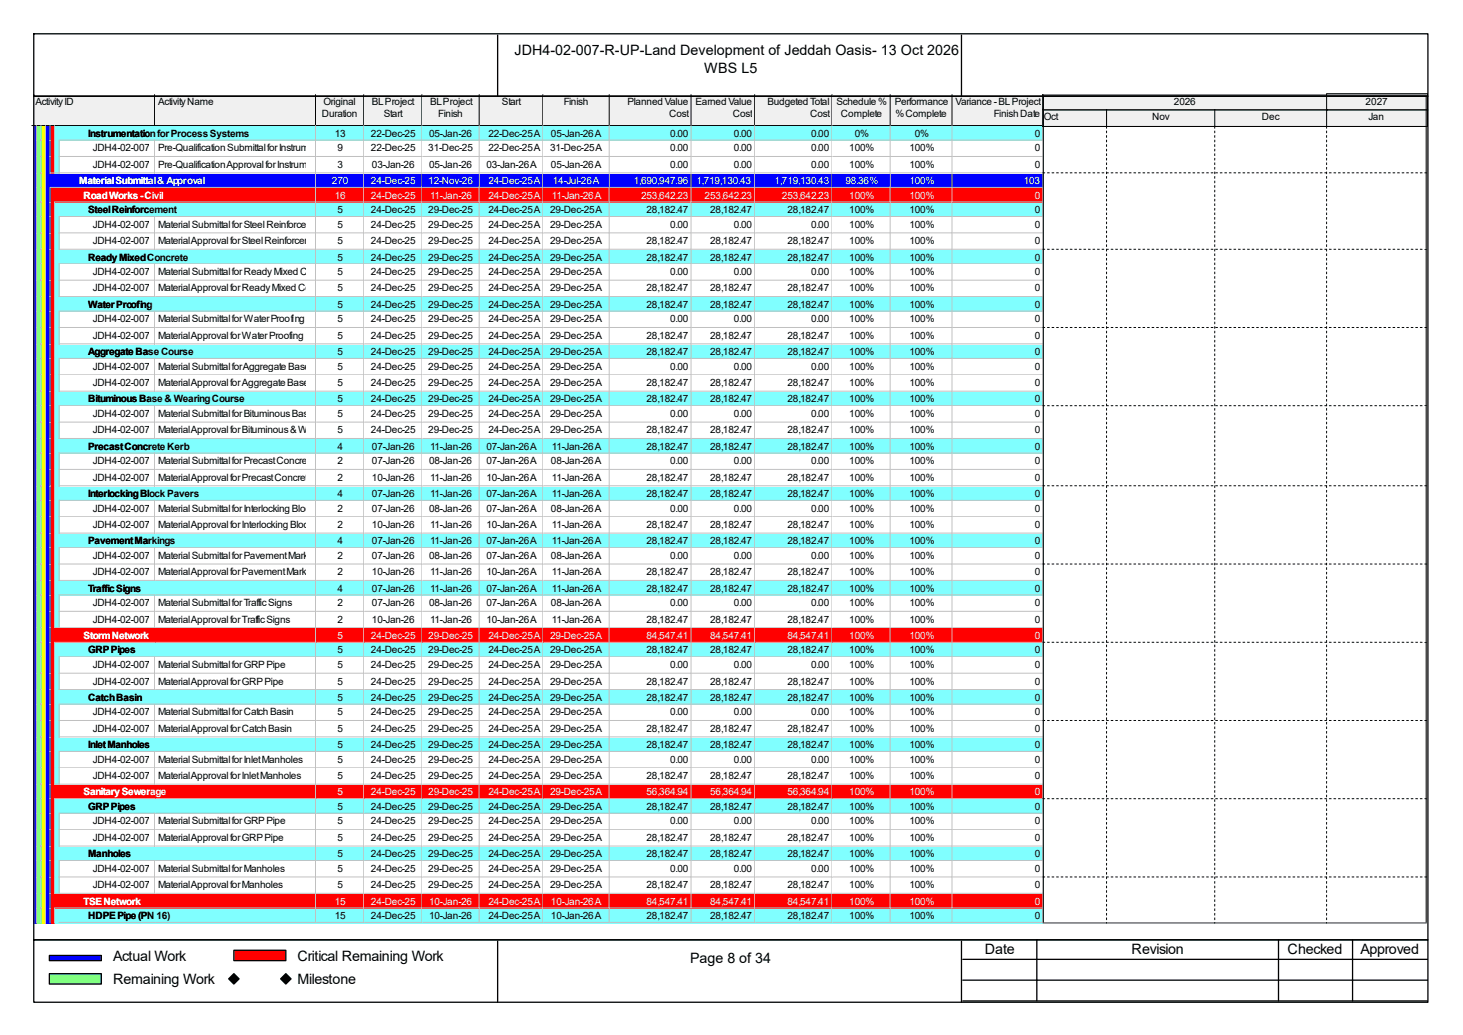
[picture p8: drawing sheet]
<svg xmlns="http://www.w3.org/2000/svg" width="297mm" height="210mm" viewBox="0 0 297 210" stroke-linecap="round" stroke-linejoin="round" font-family="sans-serif">
<defs><g id="words">
<g font-size="2.9">
<text x="104.4" y="11.1">JDH4-02-007-R-UP-Land Development of Jeddah Oasis- 13 Oct 2026</text>
<text x="143" y="14.8">WBS L5</text>
<text x="22.9" y="194.9">Actual Work</text>
<text x="60.4" y="194.9">Critical Remaining Work</text>
<text x="140.1" y="195.5">Page 8 of 34</text>
<text x="199.9" y="193.6">Date</text>
<text x="229.7" y="193.6">Revision</text>
<text x="261.4" y="193.6">Checked</text>
<text x="276.2" y="193.6">Approved</text>
<text x="22.9" y="199.7">Remaining Work</text>
<text x="60.4" y="199.7">Milestone</text>
</g>
<g font-size="2">
<text x="7.2" y="21.3">Activity ID</text>
<text x="32.1" y="21.3">Activity Name</text>
<text x="65.4" y="23.7">Duration</text>
<text x="65.7" y="21.3">Original</text>
<text x="75.5" y="21.3">BL Project</text>
<text x="77.9" y="23.7">Start</text>
<text x="87.3" y="21.3">BL Project</text>
<text x="89" y="23.7">Finish</text>
<text x="101.9" y="21.3">Start</text>
<text x="114.5" y="21.3">Finish</text>
<text x="127.4" y="21.3">Planned Value</text>
<text x="135.8" y="23.7">Cost</text>
<text x="141.2" y="21.3">Earned Value</text>
<text x="148.8" y="23.7">Cost</text>
<text x="155.8" y="21.3">Budgeted Total</text>
<text x="164.5" y="23.7">Cost</text>
<text x="169.8" y="21.3">Schedule %</text>
<text x="170.7" y="23.7">Complete</text>
<text x="181.7" y="21.3">Performance</text>
<text x="181.8" y="23.7">% Complete</text>
<text x="194" y="21.3">Variance - BL Project</text>
<text x="201.8" y="23.7">Finish Date</text>
<text x="238.3" y="21.3">2026</text>
<text x="277.2" y="21.3">2027</text>
<text x="17.9" y="27.7">Instrumentation for Process Systems</text>
<text x="67.9" y="27.7">13</text>
<text x="75.3" y="27.7">22-Dec-25</text>
<text x="87.1" y="27.7">05-Jan-26</text>
<text x="99.1" y="27.7">22-Dec-25 A</text>
<text x="111.8" y="27.7">05-Jan-26 A</text>
<text x="136.1" y="27.7">0.00</text>
<text x="149" y="27.7">0.00</text>
<text x="164.7" y="27.7">0.00</text>
<text x="173.5" y="27.7">0%</text>
<text x="185.7" y="27.7">0%</text>
<text x="210.1" y="27.7">0</text>
<text x="211.9" y="24.4">Oct</text>
<text x="233.9" y="24.4">Nov</text>
<text x="256.2" y="24.4">Dec</text>
<text x="277.8" y="24.4">Jan</text>
<text x="18.8" y="30.7">JDH4-02-007-SB-2160</text>
<text x="18.8" y="34">JDH4-02-007-SB-2170</text>
<text x="32.1" y="30.7">Pre-Qualification Submittal for Instrumentation Control Wiring</text>
<text x="32.1" y="34">Pre-Qualification Approval for Instrumentation Control Wiring</text>
<text x="68.5" y="30.7">9</text>
<text x="68.5" y="34">3</text>
<text x="75.3" y="30.7">22-Dec-25</text>
<text x="75.5" y="34">03-Jan-26</text>
<text x="87" y="30.7">31-Dec-25</text>
<text x="87.1" y="34">05-Jan-26</text>
<text x="98.8" y="34">03-Jan-26 A</text>
<text x="99.1" y="30.7">22-Dec-25 A</text>
<text x="111.7" y="30.7">31-Dec-25 A</text>
<text x="111.8" y="34">05-Jan-26 A</text>
<text x="136.1" y="30.7">0.00</text>
<text x="136.1" y="34">0.00</text>
<text x="149" y="30.7">0.00</text>
<text x="149" y="34">0.00</text>
<text x="164.7" y="30.7">0.00</text>
<text x="164.7" y="34">0.00</text>
<text x="172.4" y="30.7">100%</text>
<text x="172.4" y="34">100%</text>
<text x="184.6" y="30.7">100%</text>
<text x="184.6" y="34">100%</text>
<text x="210.1" y="30.7">0</text>
<text x="210.1" y="34">0</text>
<text x="17.9" y="43.3">Steel Reinforcement</text>
<text x="18.8" y="46.2">JDH4-02-007-MA-1580</text>
<text x="32.1" y="46.2">Material Submittal for Steel Reinforcement</text>
<text x="68.5" y="43.3">5</text>
<text x="68.5" y="46.2">5</text>
<text x="75.3" y="43.3">24-Dec-25</text>
<text x="75.3" y="46.2">24-Dec-25</text>
<text x="87" y="43.3">29-Dec-25</text>
<text x="87" y="46.2">29-Dec-25</text>
<text x="99.1" y="43.3">24-Dec-25 A</text>
<text x="99.1" y="46.2">24-Dec-25 A</text>
<text x="111.7" y="43.3">29-Dec-25 A</text>
<text x="111.7" y="46.2">29-Dec-25 A</text>
<text x="131.2" y="43.3">28,182.47</text>
<text x="136.1" y="46.2">0.00</text>
<text x="144.2" y="43.3">28,182.47</text>
<text x="149" y="46.2">0.00</text>
<text x="159.9" y="43.3">28,182.47</text>
<text x="164.7" y="46.2">0.00</text>
<text x="172.4" y="43.3">100%</text>
<text x="172.4" y="46.2">100%</text>
<text x="184.6" y="43.3">100%</text>
<text x="184.6" y="46.2">100%</text>
<text x="210.1" y="43.3">0</text>
<text x="210.1" y="46.2">0</text>
<text x="17.9" y="52.9">Ready Mixed Concrete</text>
<text x="18.8" y="49.5">JDH4-02-007-MA-1590</text>
<text x="32.1" y="49.5">Material Approval for Steel Reinforcement</text>
<text x="68.5" y="49.5">5</text>
<text x="68.5" y="52.9">5</text>
<text x="75.3" y="49.5">24-Dec-25</text>
<text x="75.3" y="52.9">24-Dec-25</text>
<text x="87" y="49.5">29-Dec-25</text>
<text x="87" y="52.9">29-Dec-25</text>
<text x="99.1" y="49.5">24-Dec-25 A</text>
<text x="99.1" y="52.9">24-Dec-25 A</text>
<text x="111.7" y="49.5">29-Dec-25 A</text>
<text x="111.7" y="52.9">29-Dec-25 A</text>
<text x="131.2" y="49.5">28,182.47</text>
<text x="131.2" y="52.9">28,182.47</text>
<text x="144.2" y="49.5">28,182.47</text>
<text x="144.2" y="52.9">28,182.47</text>
<text x="159.9" y="49.5">28,182.47</text>
<text x="159.9" y="52.9">28,182.47</text>
<text x="172.4" y="49.5">100%</text>
<text x="172.4" y="52.9">100%</text>
<text x="184.6" y="49.5">100%</text>
<text x="184.6" y="52.9">100%</text>
<text x="210.1" y="49.5">0</text>
<text x="210.1" y="52.9">0</text>
<text x="18.8" y="55.8">JDH4-02-007-MA-1600</text>
<text x="18.8" y="59.1">JDH4-02-007-MA-1610</text>
<text x="32.1" y="55.8">Material Submittal for Ready Mixed Concrete5</text>
<text x="32.1" y="59.1">Material Approval for Ready Mixed Concrete5</text>
<text x="75.3" y="55.8">24-Dec-25</text>
<text x="75.3" y="59.1">24-Dec-25</text>
<text x="87" y="55.8">29-Dec-25</text>
<text x="87" y="59.1">29-Dec-25</text>
<text x="99.1" y="55.8">24-Dec-25 A</text>
<text x="99.1" y="59.1">24-Dec-25 A</text>
<text x="111.7" y="55.8">29-Dec-25 A</text>
<text x="111.7" y="59.1">29-Dec-25 A</text>
<text x="131.2" y="59.1">28,182.47</text>
<text x="136.1" y="55.8">0.00</text>
<text x="144.2" y="59.1">28,182.47</text>
<text x="149" y="55.8">0.00</text>
<text x="159.9" y="59.1">28,182.47</text>
<text x="164.7" y="55.8">0.00</text>
<text x="172.4" y="55.8">100%</text>
<text x="172.4" y="59.1">100%</text>
<text x="184.6" y="55.8">100%</text>
<text x="184.6" y="59.1">100%</text>
<text x="210.1" y="55.8">0</text>
<text x="210.1" y="59.1">0</text>
<text x="17.9" y="62.4">Water Proofing</text>
<text x="18.8" y="65.4">JDH4-02-007-MA-1620</text>
<text x="32.1" y="65.4">Material Submittal for Water Proofing</text>
<text x="68.5" y="62.4">5</text>
<text x="68.5" y="65.4">5</text>
<text x="75.3" y="62.4">24-Dec-25</text>
<text x="75.3" y="65.4">24-Dec-25</text>
<text x="87" y="62.4">29-Dec-25</text>
<text x="87" y="65.4">29-Dec-25</text>
<text x="99.1" y="62.4">24-Dec-25 A</text>
<text x="99.1" y="65.4">24-Dec-25 A</text>
<text x="111.7" y="62.4">29-Dec-25 A</text>
<text x="111.7" y="65.4">29-Dec-25 A</text>
<text x="131.2" y="62.4">28,182.47</text>
<text x="136.1" y="65.4">0.00</text>
<text x="144.2" y="62.4">28,182.47</text>
<text x="149" y="65.4">0.00</text>
<text x="159.9" y="62.4">28,182.47</text>
<text x="164.7" y="65.4">0.00</text>
<text x="172.4" y="62.4">100%</text>
<text x="172.4" y="65.4">100%</text>
<text x="184.6" y="62.4">100%</text>
<text x="184.6" y="65.4">100%</text>
<text x="210.1" y="62.4">0</text>
<text x="210.1" y="65.4">0</text>
<text x="18.8" y="68.7">JDH4-02-007-MA-1630</text>
<text x="32.1" y="68.7">Material Approval for Water Proofing</text>
<text x="68.5" y="68.7">5</text>
<text x="75.3" y="68.7">24-Dec-25</text>
<text x="87" y="68.7">29-Dec-25</text>
<text x="99.1" y="68.7">24-Dec-25 A</text>
<text x="111.7" y="68.7">29-Dec-25 A</text>
<text x="131.2" y="68.7">28,182.47</text>
<text x="144.2" y="68.7">28,182.47</text>
<text x="159.9" y="68.7">28,182.47</text>
<text x="172.4" y="68.7">100%</text>
<text x="184.6" y="68.7">100%</text>
<text x="210.1" y="68.7">0</text>
<text x="17.9" y="72.1">Aggregate Base Course</text>
<text x="18.8" y="75">JDH4-02-007-MA-1000</text>
<text x="32.1" y="75">Material Submittal for Aggregate Base Cource</text>
<text x="68.5" y="72.1">5</text>
<text x="68.5" y="75">5</text>
<text x="75.3" y="72.1">24-Dec-25</text>
<text x="75.3" y="75">24-Dec-25</text>
<text x="87" y="72.1">29-Dec-25</text>
<text x="87" y="75">29-Dec-25</text>
<text x="99.1" y="72.1">24-Dec-25 A</text>
<text x="99.1" y="75">24-Dec-25 A</text>
<text x="111.7" y="72.1">29-Dec-25 A</text>
<text x="111.7" y="75">29-Dec-25 A</text>
<text x="131.2" y="72.1">28,182.47</text>
<text x="136.1" y="75">0.00</text>
<text x="144.2" y="72.1">28,182.47</text>
<text x="149" y="75">0.00</text>
<text x="159.9" y="72.1">28,182.47</text>
<text x="164.7" y="75">0.00</text>
<text x="172.4" y="72.1">100%</text>
<text x="172.4" y="75">100%</text>
<text x="184.6" y="72.1">100%</text>
<text x="184.6" y="75">100%</text>
<text x="210.1" y="72.1">0</text>
<text x="210.1" y="75">0</text>
<text x="17.9" y="81.7">Bituminous Base &amp; Wearing Course</text>
<text x="18.8" y="78.3">JDH4-02-007-MA-1010</text>
<text x="32.1" y="78.3">Material Approval for Aggregate Base Cource</text>
<text x="68.5" y="78.3">5</text>
<text x="68.5" y="81.7">5</text>
<text x="75.3" y="78.3">24-Dec-25</text>
<text x="75.3" y="81.7">24-Dec-25</text>
<text x="87" y="78.3">29-Dec-25</text>
<text x="87" y="81.7">29-Dec-25</text>
<text x="99.1" y="78.3">24-Dec-25 A</text>
<text x="99.1" y="81.7">24-Dec-25 A</text>
<text x="111.7" y="78.3">29-Dec-25 A</text>
<text x="111.7" y="81.7">29-Dec-25 A</text>
<text x="131.2" y="78.3">28,182.47</text>
<text x="131.2" y="81.7">28,182.47</text>
<text x="144.2" y="78.3">28,182.47</text>
<text x="144.2" y="81.7">28,182.47</text>
<text x="159.9" y="78.3">28,182.47</text>
<text x="159.9" y="81.7">28,182.47</text>
<text x="172.4" y="78.3">100%</text>
<text x="172.4" y="81.7">100%</text>
<text x="184.6" y="78.3">100%</text>
<text x="184.6" y="81.7">100%</text>
<text x="210.1" y="78.3">0</text>
<text x="210.1" y="81.7">0</text>
<text x="18.8" y="84.6">JDH4-02-007-MA-1020</text>
<text x="18.8" y="87.9">JDH4-02-007-MA-1030</text>
<text x="32.1" y="84.6">Material Submittal for Bituminous Base &amp; Wearing Cource</text>
<text x="32.1" y="87.9">Material Approval for Bituminous &amp; Wearing Cource</text>
<text x="68.5" y="84.6">5</text>
<text x="68.5" y="87.9">5</text>
<text x="75.3" y="84.6">24-Dec-25</text>
<text x="75.3" y="87.9">24-Dec-25</text>
<text x="87" y="84.6">29-Dec-25</text>
<text x="87" y="87.9">29-Dec-25</text>
<text x="99.1" y="84.6">24-Dec-25 A</text>
<text x="99.1" y="87.9">24-Dec-25 A</text>
<text x="111.7" y="84.6">29-Dec-25 A</text>
<text x="111.7" y="87.9">29-Dec-25 A</text>
<text x="131.2" y="87.9">28,182.47</text>
<text x="136.1" y="84.6">0.00</text>
<text x="144.2" y="87.9">28,182.47</text>
<text x="149" y="84.6">0.00</text>
<text x="159.9" y="87.9">28,182.47</text>
<text x="164.7" y="84.6">0.00</text>
<text x="172.4" y="84.6">100%</text>
<text x="172.4" y="87.9">100%</text>
<text x="184.6" y="84.6">100%</text>
<text x="184.6" y="87.9">100%</text>
<text x="210.1" y="84.6">0</text>
<text x="210.1" y="87.9">0</text>
<text x="17.9" y="91.2">Precast Concrete Kerb</text>
<text x="18.8" y="94.2">JDH4-02-007-MA-1040</text>
<text x="32.1" y="94.2">Material Submittal for Precast Concrete Kerb2</text>
<text x="68.5" y="91.2">4</text>
<text x="75.5" y="91.2">07-Jan-26</text>
<text x="75.5" y="94.2">07-Jan-26</text>
<text x="87.1" y="94.2">08-Jan-26</text>
<text x="87.3" y="91.2">11-Jan-26</text>
<text x="98.8" y="91.2">07-Jan-26 A</text>
<text x="98.8" y="94.2">07-Jan-26 A</text>
<text x="111.8" y="94.2">08-Jan-26 A</text>
<text x="112.1" y="91.2">11-Jan-26 A</text>
<text x="131.2" y="91.2">28,182.47</text>
<text x="136.1" y="94.2">0.00</text>
<text x="144.2" y="91.2">28,182.47</text>
<text x="149" y="94.2">0.00</text>
<text x="159.9" y="91.2">28,182.47</text>
<text x="164.7" y="94.2">0.00</text>
<text x="172.4" y="91.2">100%</text>
<text x="172.4" y="94.2">100%</text>
<text x="184.6" y="91.2">100%</text>
<text x="184.6" y="94.2">100%</text>
<text x="210.1" y="91.2">0</text>
<text x="210.1" y="94.2">0</text>
<text x="17.9" y="100.8">Interlocking Block Pavers</text>
<text x="18.8" y="97.5">JDH4-02-007-MA-1050</text>
<text x="32.1" y="97.5">Material Approval for Precast Concrete Kerb 2</text>
<text x="68.5" y="100.8">4</text>
<text x="75.5" y="97.5">10-Jan-26</text>
<text x="75.5" y="100.8">07-Jan-26</text>
<text x="87.3" y="97.5">11-Jan-26</text>
<text x="87.3" y="100.8">11-Jan-26</text>
<text x="98.8" y="97.5">10-Jan-26 A</text>
<text x="98.8" y="100.8">07-Jan-26 A</text>
<text x="112.1" y="97.5">11-Jan-26 A</text>
<text x="112.1" y="100.8">11-Jan-26 A</text>
<text x="131.2" y="97.5">28,182.47</text>
<text x="131.2" y="100.8">28,182.47</text>
<text x="144.2" y="97.5">28,182.47</text>
<text x="144.2" y="100.8">28,182.47</text>
<text x="159.9" y="97.5">28,182.47</text>
<text x="159.9" y="100.8">28,182.47</text>
<text x="172.4" y="97.5">100%</text>
<text x="172.4" y="100.8">100%</text>
<text x="184.6" y="97.5">100%</text>
<text x="184.6" y="100.8">100%</text>
<text x="210.1" y="97.5">0</text>
<text x="210.1" y="100.8">0</text>
<text x="18.8" y="103.8">JDH4-02-007-MA-1060</text>
<text x="18.8" y="107.1">JDH4-02-007-MA-1070</text>
<text x="32.1" y="103.8">Material Submittal for Interlocking Block Pavers</text>
<text x="32.1" y="107.1">Material Approval for Interlocking Block Pavers</text>
<text x="68.5" y="103.8">2</text>
<text x="68.5" y="107.1">2</text>
<text x="75.5" y="103.8">07-Jan-26</text>
<text x="75.5" y="107.1">10-Jan-26</text>
<text x="87.1" y="103.8">08-Jan-26</text>
<text x="87.3" y="107.1">11-Jan-26</text>
<text x="98.8" y="103.8">07-Jan-26 A</text>
<text x="98.8" y="107.1">10-Jan-26 A</text>
<text x="111.8" y="103.8">08-Jan-26 A</text>
<text x="112.1" y="107.1">11-Jan-26 A</text>
<text x="131.2" y="107.1">28,182.47</text>
<text x="136.1" y="103.8">0.00</text>
<text x="144.2" y="107.1">28,182.47</text>
<text x="149" y="103.8">0.00</text>
<text x="159.9" y="107.1">28,182.47</text>
<text x="164.7" y="103.8">0.00</text>
<text x="172.4" y="103.8">100%</text>
<text x="172.4" y="107.1">100%</text>
<text x="184.6" y="103.8">100%</text>
<text x="184.6" y="107.1">100%</text>
<text x="210.1" y="103.8">0</text>
<text x="210.1" y="107.1">0</text>
<text x="17.9" y="110.4">Pavement Markings</text>
<text x="18.8" y="113.4">JDH4-02-007-MA-1080</text>
<text x="32.1" y="113.4">Material Submittal for Pavement Markings</text>
<text x="68.5" y="110.4">4</text>
<text x="68.5" y="113.4">2</text>
<text x="75.5" y="110.4">07-Jan-26</text>
<text x="75.5" y="113.4">07-Jan-26</text>
<text x="87.1" y="113.4">08-Jan-26</text>
<text x="87.3" y="110.4">11-Jan-26</text>
<text x="98.8" y="110.4">07-Jan-26 A</text>
<text x="98.8" y="113.4">07-Jan-26 A</text>
<text x="111.8" y="113.4">08-Jan-26 A</text>
<text x="112.1" y="110.4">11-Jan-26 A</text>
<text x="131.2" y="110.4">28,182.47</text>
<text x="136.1" y="113.4">0.00</text>
<text x="144.2" y="110.4">28,182.47</text>
<text x="149" y="113.4">0.00</text>
<text x="159.9" y="110.4">28,182.47</text>
<text x="164.7" y="113.4">0.00</text>
<text x="172.4" y="110.4">100%</text>
<text x="172.4" y="113.4">100%</text>
<text x="184.6" y="110.4">100%</text>
<text x="184.6" y="113.4">100%</text>
<text x="210.1" y="110.4">0</text>
<text x="210.1" y="113.4">0</text>
<text x="18.8" y="116.7">JDH4-02-007-MA-1090</text>
<text x="32.1" y="116.7">Material Approval for Pavement Markings</text>
<text x="68.5" y="116.7">2</text>
<text x="75.5" y="116.7">10-Jan-26</text>
<text x="87.3" y="116.7">11-Jan-26</text>
<text x="98.8" y="116.7">10-Jan-26 A</text>
<text x="112.1" y="116.7">11-Jan-26 A</text>
<text x="131.2" y="116.7">28,182.47</text>
<text x="144.2" y="116.7">28,182.47</text>
<text x="159.9" y="116.7">28,182.47</text>
<text x="172.4" y="116.7">100%</text>
<text x="184.6" y="116.7">100%</text>
<text x="210.1" y="116.7">0</text>
<text x="17.9" y="120.1">Traffic Signs</text>
<text x="18.8" y="123">JDH4-02-007-MA-1100</text>
<text x="32.1" y="123">Material Submittal for Traffic Signs</text>
<text x="68.5" y="120.1">4</text>
<text x="68.5" y="123">2</text>
<text x="75.5" y="120.1">07-Jan-26</text>
<text x="75.5" y="123">07-Jan-26</text>
<text x="87.1" y="123">08-Jan-26</text>
<text x="87.3" y="120.1">11-Jan-26</text>
<text x="98.8" y="120.1">07-Jan-26 A</text>
<text x="98.8" y="123">07-Jan-26 A</text>
<text x="111.8" y="123">08-Jan-26 A</text>
<text x="112.1" y="120.1">11-Jan-26 A</text>
<text x="131.2" y="120.1">28,182.47</text>
<text x="136.1" y="123">0.00</text>
<text x="144.2" y="120.1">28,182.47</text>
<text x="149" y="123">0.00</text>
<text x="159.9" y="120.1">28,182.47</text>
<text x="164.7" y="123">0.00</text>
<text x="172.4" y="120.1">100%</text>
<text x="172.4" y="123">100%</text>
<text x="184.6" y="120.1">100%</text>
<text x="184.6" y="123">100%</text>
<text x="210.1" y="120.1">0</text>
<text x="210.1" y="123">0</text>
<text x="18.8" y="126.3">JDH4-02-007-MA-1110</text>
<text x="32.1" y="126.3">Material Approval for Traffic Signs</text>
<text x="68.5" y="126.3">2</text>
<text x="75.5" y="126.3">10-Jan-26</text>
<text x="87.3" y="126.3">11-Jan-26</text>
<text x="98.8" y="126.3">10-Jan-26 A</text>
<text x="112.1" y="126.3">11-Jan-26 A</text>
<text x="131.2" y="126.3">28,182.47</text>
<text x="144.2" y="126.3">28,182.47</text>
<text x="159.9" y="126.3">28,182.47</text>
<text x="172.4" y="126.3">100%</text>
<text x="184.6" y="126.3">100%</text>
<text x="210.1" y="126.3">0</text>
<text x="17.9" y="132.6">GRP Pipes</text>
<text x="18.8" y="135.6">JDH4-02-007-MA-1250</text>
<text x="32.1" y="135.6">Material Submittal for GRP Pipe</text>
<text x="68.5" y="132.6">5</text>
<text x="68.5" y="135.6">5</text>
<text x="75.3" y="132.6">24-Dec-25</text>
<text x="75.3" y="135.6">24-Dec-25</text>
<text x="87" y="132.6">29-Dec-25</text>
<text x="87" y="135.6">29-Dec-25</text>
<text x="99.1" y="132.6">24-Dec-25 A</text>
<text x="99.1" y="135.6">24-Dec-25 A</text>
<text x="111.7" y="132.6">29-Dec-25 A</text>
<text x="111.7" y="135.6">29-Dec-25 A</text>
<text x="131.2" y="132.6">28,182.47</text>
<text x="136.1" y="135.6">0.00</text>
<text x="144.2" y="132.6">28,182.47</text>
<text x="149" y="135.6">0.00</text>
<text x="159.9" y="132.6">28,182.47</text>
<text x="164.7" y="135.6">0.00</text>
<text x="172.4" y="132.6">100%</text>
<text x="172.4" y="135.6">100%</text>
<text x="184.6" y="132.6">100%</text>
<text x="184.6" y="135.6">100%</text>
<text x="210.1" y="132.6">0</text>
<text x="210.1" y="135.6">0</text>
<text x="17.9" y="142.2">Catch Basin</text>
<text x="18.8" y="138.9">JDH4-02-007-MA-1270</text>
<text x="32.1" y="138.9">Material Approval for GRP Pipe</text>
<text x="68.5" y="138.9">5</text>
<text x="68.5" y="142.2">5</text>
<text x="75.3" y="138.9">24-Dec-25</text>
<text x="75.3" y="142.2">24-Dec-25</text>
<text x="87" y="138.9">29-Dec-25</text>
<text x="87" y="142.2">29-Dec-25</text>
<text x="99.1" y="138.9">24-Dec-25 A</text>
<text x="99.1" y="142.2">24-Dec-25 A</text>
<text x="111.7" y="138.9">29-Dec-25 A</text>
<text x="111.7" y="142.2">29-Dec-25 A</text>
<text x="131.2" y="138.9">28,182.47</text>
<text x="131.2" y="142.2">28,182.47</text>
<text x="144.2" y="138.9">28,182.47</text>
<text x="144.2" y="142.2">28,182.47</text>
<text x="159.9" y="138.9">28,182.47</text>
<text x="159.9" y="142.2">28,182.47</text>
<text x="172.4" y="138.9">100%</text>
<text x="172.4" y="142.2">100%</text>
<text x="184.6" y="138.9">100%</text>
<text x="184.6" y="142.2">100%</text>
<text x="210.1" y="138.9">0</text>
<text x="210.1" y="142.2">0</text>
<text x="18.8" y="145.2">JDH4-02-007-MA-1640</text>
<text x="18.8" y="148.5">JDH4-02-007-MA-1650</text>
<text x="32.1" y="145.2">Material Submittal for Catch Basin</text>
<text x="32.1" y="148.5">Material Approval for Catch Basin</text>
<text x="68.5" y="145.2">5</text>
<text x="68.5" y="148.5">5</text>
<text x="75.3" y="145.2">24-Dec-25</text>
<text x="75.3" y="148.5">24-Dec-25</text>
<text x="87" y="145.2">29-Dec-25</text>
<text x="87" y="148.5">29-Dec-25</text>
<text x="99.1" y="145.2">24-Dec-25 A</text>
<text x="99.1" y="148.5">24-Dec-25 A</text>
<text x="111.7" y="145.2">29-Dec-25 A</text>
<text x="111.7" y="148.5">29-Dec-25 A</text>
<text x="131.2" y="148.5">28,182.47</text>
<text x="136.1" y="145.2">0.00</text>
<text x="144.2" y="148.5">28,182.47</text>
<text x="149" y="145.2">0.00</text>
<text x="159.9" y="148.5">28,182.47</text>
<text x="164.7" y="145.2">0.00</text>
<text x="172.4" y="145.2">100%</text>
<text x="172.4" y="148.5">100%</text>
<text x="184.6" y="145.2">100%</text>
<text x="184.6" y="148.5">100%</text>
<text x="210.1" y="145.2">0</text>
<text x="210.1" y="148.5">0</text>
<text x="17.9" y="151.8">Inlet Manholes</text>
<text x="18.8" y="154.8">JDH4-02-007-MA-1280</text>
<text x="32.1" y="154.8">Material Submittal for Inlet Manholes</text>
<text x="68.5" y="151.8">5</text>
<text x="68.5" y="154.8">5</text>
<text x="75.3" y="151.8">24-Dec-25</text>
<text x="75.3" y="154.8">24-Dec-25</text>
<text x="87" y="151.8">29-Dec-25</text>
<text x="87" y="154.8">29-Dec-25</text>
<text x="99.1" y="151.8">24-Dec-25 A</text>
<text x="99.1" y="154.8">24-Dec-25 A</text>
<text x="111.7" y="151.8">29-Dec-25 A</text>
<text x="111.7" y="154.8">29-Dec-25 A</text>
<text x="131.2" y="151.8">28,182.47</text>
<text x="136.1" y="154.8">0.00</text>
<text x="144.2" y="151.8">28,182.47</text>
<text x="149" y="154.8">0.00</text>
<text x="159.9" y="151.8">28,182.47</text>
<text x="164.7" y="154.8">0.00</text>
<text x="172.4" y="151.8">100%</text>
<text x="172.4" y="154.8">100%</text>
<text x="184.6" y="151.8">100%</text>
<text x="184.6" y="154.8">100%</text>
<text x="210.1" y="151.8">0</text>
<text x="210.1" y="154.8">0</text>
<text x="18.8" y="158.1">JDH4-02-007-MA-1290</text>
<text x="32.1" y="158.1">Material Approval for Inlet Manholes</text>
<text x="68.5" y="158.1">5</text>
<text x="75.3" y="158.1">24-Dec-25</text>
<text x="87" y="158.1">29-Dec-25</text>
<text x="99.1" y="158.1">24-Dec-25 A</text>
<text x="111.7" y="158.1">29-Dec-25 A</text>
<text x="131.2" y="158.1">28,182.47</text>
<text x="144.2" y="158.1">28,182.47</text>
<text x="159.9" y="158.1">28,182.47</text>
<text x="172.4" y="158.1">100%</text>
<text x="184.6" y="158.1">100%</text>
<text x="210.1" y="158.1">0</text>
<text x="17.9" y="164.3">GRP Pipes</text>
<text x="18.8" y="167.3">JDH4-02-007-MA-1220</text>
<text x="32.1" y="167.3">Material Submittal for GRP Pipe</text>
<text x="68.5" y="164.3">5</text>
<text x="68.5" y="167.3">5</text>
<text x="75.3" y="164.3">24-Dec-25</text>
<text x="75.3" y="167.3">24-Dec-25</text>
<text x="87" y="164.3">29-Dec-25</text>
<text x="87" y="167.3">29-Dec-25</text>
<text x="99.1" y="164.3">24-Dec-25 A</text>
<text x="99.1" y="167.3">24-Dec-25 A</text>
<text x="111.7" y="164.3">29-Dec-25 A</text>
<text x="111.7" y="167.3">29-Dec-25 A</text>
<text x="131.2" y="164.3">28,182.47</text>
<text x="136.1" y="167.3">0.00</text>
<text x="144.2" y="164.3">28,182.47</text>
<text x="149" y="167.3">0.00</text>
<text x="159.9" y="164.3">28,182.47</text>
<text x="164.7" y="167.3">0.00</text>
<text x="172.4" y="164.3">100%</text>
<text x="172.4" y="167.3">100%</text>
<text x="184.6" y="164.3">100%</text>
<text x="184.6" y="167.3">100%</text>
<text x="210.1" y="164.3">0</text>
<text x="210.1" y="167.3">0</text>
<text x="17.9" y="173.9">Manholes</text>
<text x="18.8" y="170.6">JDH4-02-007-MA-1230</text>
<text x="32.1" y="170.6">Material Approval for GRP Pipe</text>
<text x="68.5" y="170.6">5</text>
<text x="68.5" y="173.9">5</text>
<text x="75.3" y="170.6">24-Dec-25</text>
<text x="75.3" y="173.9">24-Dec-25</text>
<text x="87" y="170.6">29-Dec-25</text>
<text x="87" y="173.9">29-Dec-25</text>
<text x="99.1" y="170.6">24-Dec-25 A</text>
<text x="99.1" y="173.9">24-Dec-25 A</text>
<text x="111.7" y="170.6">29-Dec-25 A</text>
<text x="111.7" y="173.9">29-Dec-25 A</text>
<text x="131.2" y="170.6">28,182.47</text>
<text x="131.2" y="173.9">28,182.47</text>
<text x="144.2" y="170.6">28,182.47</text>
<text x="144.2" y="173.9">28,182.47</text>
<text x="159.9" y="170.6">28,182.47</text>
<text x="159.9" y="173.9">28,182.47</text>
<text x="172.4" y="170.6">100%</text>
<text x="172.4" y="173.9">100%</text>
<text x="184.6" y="170.6">100%</text>
<text x="184.6" y="173.9">100%</text>
<text x="210.1" y="170.6">0</text>
<text x="210.1" y="173.9">0</text>
<text x="18.8" y="176.9">JDH4-02-007-MA-1240</text>
<text x="32.1" y="176.9">Material Submittal for Manholes</text>
<text x="68.5" y="176.9">5</text>
<text x="75.3" y="176.9">24-Dec-25</text>
<text x="87" y="176.9">29-Dec-25</text>
<text x="99.1" y="176.9">24-Dec-25 A</text>
<text x="111.7" y="176.9">29-Dec-25 A</text>
<text x="136.1" y="176.9">0.00</text>
<text x="149" y="176.9">0.00</text>
<text x="164.7" y="176.9">0.00</text>
<text x="172.4" y="176.9">100%</text>
<text x="184.6" y="176.9">100%</text>
<text x="210.1" y="176.9">0</text>
<text x="18.8" y="180.2">JDH4-02-007-MA-1260</text>
<text x="32.1" y="180.2">Material Approval for Manholes</text>
<text x="68.5" y="180.2">5</text>
<text x="75.3" y="180.2">24-Dec-25</text>
<text x="87" y="180.2">29-Dec-25</text>
<text x="99.1" y="180.2">24-Dec-25 A</text>
<text x="111.7" y="180.2">29-Dec-25 A</text>
<text x="131.2" y="180.2">28,182.47</text>
<text x="144.2" y="180.2">28,182.47</text>
<text x="159.9" y="180.2">28,182.47</text>
<text x="172.4" y="180.2">100%</text>
<text x="184.6" y="180.2">100%</text>
<text x="210.1" y="180.2">0</text>
<text x="17.9" y="186.5">HDPE Pipe (PN 16)</text>
<text x="67.9" y="186.5">15</text>
<text x="75.3" y="186.5">24-Dec-25</text>
<text x="87.1" y="186.5">10-Jan-26</text>
<text x="99.1" y="186.5">24-Dec-25 A</text>
<text x="111.8" y="186.5">10-Jan-26 A</text>
<text x="131.2" y="186.5">28,182.47</text>
<text x="144.2" y="186.5">28,182.47</text>
<text x="159.9" y="186.5">28,182.47</text>
<text x="172.4" y="186.5">100%</text>
<text x="184.6" y="186.5">100%</text>
<text x="210.1" y="186.5">0</text>
</g>
<g font-size="2" fill="#fff">
<text x="16" y="37.3">Material Submittal &amp; Approval</text>
<text x="17" y="40.3">Road Works - Civil</text>
<text x="67.4" y="37.3">270</text>
<text x="67.9" y="40.3">16</text>
<text x="75.3" y="37.3">24-Dec-25</text>
<text x="75.3" y="40.3">24-Dec-25</text>
<text x="87" y="37.3">12-Nov-26</text>
<text x="87.3" y="40.3">11-Jan-26</text>
<text x="99.1" y="37.3">24-Dec-25 A</text>
<text x="99.1" y="40.3">24-Dec-25 A</text>
<text x="112.1" y="40.3">11-Jan-26 A</text>
<text x="112.2" y="37.3">14-Jul-26 A</text>
<text x="128.7" y="37.3">1,690,947.96</text>
<text x="130.1" y="40.3">253,642.23</text>
<text x="141.4" y="37.3">1,719,130.43</text>
<text x="143" y="40.3">253,642.23</text>
<text x="157.3" y="37.3">1,719,130.43</text>
<text x="158.7" y="40.3">253,642.23</text>
<text x="171.7" y="37.3">98.36%</text>
<text x="172.4" y="40.3">100%</text>
<text x="184.6" y="37.3">100%</text>
<text x="184.6" y="40.3">100%</text>
<text x="207.9" y="37.3">103</text>
<text x="210.1" y="40.3">0</text>
<text x="17" y="129.6">Storm Network</text>
<text x="68.5" y="129.6">5</text>
<text x="75.3" y="129.6">24-Dec-25</text>
<text x="87" y="129.6">29-Dec-25</text>
<text x="99.1" y="129.6">24-Dec-25 A</text>
<text x="111.7" y="129.6">29-Dec-25 A</text>
<text x="131.2" y="129.6">84,547.41</text>
<text x="144.2" y="129.6">84,547.41</text>
<text x="159.9" y="129.6">84,547.41</text>
<text x="172.4" y="129.6">100%</text>
<text x="184.6" y="129.6">100%</text>
<text x="210.1" y="129.6">0</text>
<text x="17" y="161.4">Sanitary Sewerage</text>
<text x="68.5" y="161.4">5</text>
<text x="75.3" y="161.4">24-Dec-25</text>
<text x="87" y="161.4">29-Dec-25</text>
<text x="99.1" y="161.4">24-Dec-25 A</text>
<text x="111.7" y="161.4">29-Dec-25 A</text>
<text x="131.2" y="161.4">56,364.94</text>
<text x="144.2" y="161.4">56,364.94</text>
<text x="159.9" y="161.4">56,364.94</text>
<text x="172.4" y="161.4">100%</text>
<text x="184.6" y="161.4">100%</text>
<text x="210.1" y="161.4">0</text>
<text x="17" y="183.6">TSE Network</text>
<text x="67.9" y="183.6">15</text>
<text x="75.3" y="183.6">24-Dec-25</text>
<text x="87.1" y="183.6">10-Jan-26</text>
<text x="99.1" y="183.6">24-Dec-25 A</text>
<text x="111.8" y="183.6">10-Jan-26 A</text>
<text x="131.2" y="183.6">84,547.41</text>
<text x="144.2" y="183.6">84,547.41</text>
<text x="159.9" y="183.6">84,547.41</text>
<text x="172.4" y="183.6">100%</text>
<text x="184.6" y="183.6">100%</text>
<text x="210.1" y="183.6">0</text>
</g>
</g></defs>
<path d="M6.6 19.2h25v6.5h-25z" fill="#f0f0f0"/>
<path d="M31.4 19.2v6.3h-24.9" fill="none" stroke="#000" stroke-width=".2"/>
<path d="M31.6 19.2h32.6v6.5h-32.6z" fill="#f0f0f0"/>
<path d="M64.1 19.2v6.3h-32.7" fill="none" stroke="#000" stroke-width=".2"/>
<path d="M64.2 19.2h9.8v6.5h-9.8z" fill="#f0f0f0"/>
<path d="M73.8 19.2v6.3h-9.7" fill="none" stroke="#000" stroke-width=".2"/>
<path d="M74 19.2h11.9v6.5h-11.9z" fill="#f0f0f0"/>
<path d="M85.7 19.2v6.3h-11.9" fill="none" stroke="#000" stroke-width=".2"/>
<path d="M85.9 19.2h11.6v6.5h-11.6z" fill="#f0f0f0"/>
<path d="M97.3 19.2v6.3h-11.6" fill="none" stroke="#000" stroke-width=".2"/>
<path d="M97.5 19.2h12.9v6.5h-12.9z" fill="#f0f0f0"/>
<path d="M110.2 19.2v6.3h-12.9" fill="none" stroke="#000" stroke-width=".2"/>
<path d="M110.4 19.2h13.5v6.5h-13.5z" fill="#f0f0f0"/>
<path d="M123.7 19.2v6.3h-13.5" fill="none" stroke="#000" stroke-width=".2"/>
<path d="M123.9 19.2h16.6v6.5h-16.6z" fill="#f0f0f0"/>
<path d="M140.3 19.2v6.3h-16.6" fill="none" stroke="#000" stroke-width=".2"/>
<path d="M140.5 19.2h12.9v6.5h-12.9z" fill="#f0f0f0"/>
<path d="M153.2 19.2v6.3h-12.9" fill="none" stroke="#000" stroke-width=".2"/>
<path d="M153.4 19.2h15.7v6.5h-15.7z" fill="#f0f0f0"/>
<path d="M168.9 19.2v6.3h-15.7" fill="none" stroke="#000" stroke-width=".2"/>
<path d="M169.1 19.2h11.8v6.5h-11.8z" fill="#f0f0f0"/>
<path d="M180.7 19.2v6.3h-11.8" fill="none" stroke="#000" stroke-width=".2"/>
<path d="M180.9 19.2h12.6v6.5h-12.6z" fill="#f0f0f0"/>
<path d="M193.3 19.2v6.3h-12.6" fill="none" stroke="#000" stroke-width=".2"/>
<path d="M193.5 19.2h18.4v6.5h-18.4z" fill="#f0f0f0"/>
<path d="M211.7 19.2v6.3h-18.4" fill="none" stroke="#000" stroke-width=".2"/>
<path d="M6.6 25.7h1v2.9h-1z" fill="#00f"/>
<path d="M7.4 25.5v3.1" fill="none" stroke="#c0c0c0" stroke-width=".2"/>
<path d="M7.6 25.7h.9v2.9h-.9z" fill="#80ff80"/>
<path d="M8.3 25.5v3.1" fill="none" stroke="#c0c0c0" stroke-width=".2"/>
<path d="M8.5 25.7h.9v2.9h-.9z" fill="#ff0"/>
<path d="M9.2 25.5v3.1" fill="none" stroke="#c0c0c0" stroke-width=".2"/>
<path d="M9.4 25.7h.9v2.9h-.9z" fill="#00f"/>
<path d="M10.2 25.5v3.1" fill="none" stroke="#c0c0c0" stroke-width=".2"/>
<path d="M10.3 25.7h1v2.9h-1z" fill="#f00"/>
<path d="M11.1 25.5v3.1" fill="none" stroke="#c0c0c0" stroke-width=".2"/>
<path d="M11.3 25.7h20.3v2.9h-20.3z" fill="#80ffff"/>
<path d="M12 28.4h19.6" fill="none" stroke="#c0c0c0" stroke-width=".2"/>
<path d="M31.6 25.7h32.6v2.9h-32.6z" fill="#80ffff"/>
<path d="M64.1 25.5v2.9h-32.5" fill="none" stroke="#c0c0c0" stroke-width=".2"/>
<path d="M64.2 25.7h9.8v2.9h-9.8z" fill="#80ffff"/>
<path d="M73.8 25.5v2.9h-9.6" fill="none" stroke="#c0c0c0" stroke-width=".2"/>
<path d="M74 25.7h11.9v2.9h-11.9z" fill="#80ffff"/>
<path d="M85.7 25.5v2.9h-11.7" fill="none" stroke="#c0c0c0" stroke-width=".2"/>
<path d="M85.9 25.7h11.6v2.9h-11.6z" fill="#80ffff"/>
<path d="M97.3 25.5v2.9h-11.5" fill="none" stroke="#c0c0c0" stroke-width=".2"/>
<path d="M97.5 25.7h12.9v2.9h-12.9z" fill="#80ffff"/>
<path d="M110.2 25.5v2.9h-12.7" fill="none" stroke="#c0c0c0" stroke-width=".2"/>
<path d="M110.4 25.7h13.5v2.9h-13.5z" fill="#80ffff"/>
<path d="M123.7 25.5v2.9h-13.3" fill="none" stroke="#c0c0c0" stroke-width=".2"/>
<path d="M123.9 25.7h16.6v2.9h-16.6z" fill="#80ffff"/>
<path d="M140.3 25.5v2.9h-16.4" fill="none" stroke="#c0c0c0" stroke-width=".2"/>
<path d="M140.5 25.7h12.9v2.9h-12.9z" fill="#80ffff"/>
<path d="M153.2 25.5v2.9h-12.7" fill="none" stroke="#c0c0c0" stroke-width=".2"/>
<path d="M153.4 25.7h15.7v2.9h-15.7z" fill="#80ffff"/>
<path d="M168.9 25.5v2.9h-15.5" fill="none" stroke="#c0c0c0" stroke-width=".2"/>
<path d="M169.1 25.7h11.8v2.9h-11.8z" fill="#80ffff"/>
<path d="M180.7 25.5v2.9h-11.6" fill="none" stroke="#c0c0c0" stroke-width=".2"/>
<path d="M180.9 25.7h12.6v2.9h-12.6z" fill="#80ffff"/>
<path d="M193.3 25.5v2.9h-12.4" fill="none" stroke="#c0c0c0" stroke-width=".2"/>
<path d="M193.5 25.7h18.4v2.9h-18.4z" fill="#80ffff"/>
<path d="M211.7 25.5v2.9h-18.2" fill="none" stroke="#c0c0c0" stroke-width=".2"/>
<path d="M6.6 28.6h1v3.3h-1z" fill="#00f"/>
<path d="M7.4 28.4v3.5" fill="none" stroke="#c0c0c0" stroke-width=".2"/>
<path d="M7.6 28.6h.9v3.3h-.9z" fill="#80ff80"/>
<path d="M8.3 28.4v3.5" fill="none" stroke="#c0c0c0" stroke-width=".2"/>
<path d="M8.5 28.6h.9v3.3h-.9z" fill="#ff0"/>
<path d="M9.2 28.4v3.5" fill="none" stroke="#c0c0c0" stroke-width=".2"/>
<path d="M9.4 28.6h.9v3.3h-.9z" fill="#00f"/>
<path d="M10.2 28.4v3.5" fill="none" stroke="#c0c0c0" stroke-width=".2"/>
<path d="M10.3 28.6h1v3.3h-1z" fill="#f00"/>
<path d="M11.1 28.4v3.5" fill="none" stroke="#c0c0c0" stroke-width=".2"/>
<path d="M11.3 28.6h.9v3.3h-.9z" fill="#80ffff"/>
<path d="M12 28.4v3.5" fill="none" stroke="#c0c0c0" stroke-width=".2"/>
<path d="M12.2 28.6h19.4v3.3h-19.4z" fill="#fff"/>
<path d="M12 31.7h19.6M31.4 28.4v3.5" fill="none" stroke="#c0c0c0" stroke-width=".2"/>
<path d="M31.6 28.6h32.6v3.3h-32.6z" fill="#fff"/>
<path d="M64.1 28.4v3.3h-32.5" fill="none" stroke="#c0c0c0" stroke-width=".2"/>
<path d="M64.2 28.6h9.8v3.3h-9.8z" fill="#fff"/>
<path d="M73.8 28.4v3.3h-9.6" fill="none" stroke="#c0c0c0" stroke-width=".2"/>
<path d="M74 28.6h11.9v3.3h-11.9z" fill="#fff"/>
<path d="M85.7 28.4v3.3h-11.7" fill="none" stroke="#c0c0c0" stroke-width=".2"/>
<path d="M85.9 28.6h11.6v3.3h-11.6z" fill="#fff"/>
<path d="M97.3 28.4v3.3h-11.5" fill="none" stroke="#c0c0c0" stroke-width=".2"/>
<path d="M97.5 28.6h12.9v3.3h-12.9z" fill="#fff"/>
<path d="M110.2 28.4v3.3h-12.7" fill="none" stroke="#c0c0c0" stroke-width=".2"/>
<path d="M110.4 28.6h13.5v3.3h-13.5z" fill="#fff"/>
<path d="M123.7 28.4v3.3h-13.3" fill="none" stroke="#c0c0c0" stroke-width=".2"/>
<path d="M123.9 28.6h16.6v3.3h-16.6z" fill="#fff"/>
<path d="M140.3 28.4v3.3h-16.4" fill="none" stroke="#c0c0c0" stroke-width=".2"/>
<path d="M140.5 28.6h12.9v3.3h-12.9z" fill="#fff"/>
<path d="M153.2 28.4v3.3h-12.7" fill="none" stroke="#c0c0c0" stroke-width=".2"/>
<path d="M153.4 28.6h15.7v3.3h-15.7z" fill="#fff"/>
<path d="M168.9 28.4v3.3h-15.5" fill="none" stroke="#c0c0c0" stroke-width=".2"/>
<path d="M169.1 28.6h11.8v3.3h-11.8z" fill="#fff"/>
<path d="M180.7 28.4v3.3h-11.6" fill="none" stroke="#c0c0c0" stroke-width=".2"/>
<path d="M180.9 28.6h12.6v3.3h-12.6z" fill="#fff"/>
<path d="M193.3 28.4v3.3h-12.4" fill="none" stroke="#c0c0c0" stroke-width=".2"/>
<path d="M193.5 28.6h18.4v3.3h-18.4z" fill="#fff"/>
<path d="M211.7 28.4v3.3h-18.2" fill="none" stroke="#c0c0c0" stroke-width=".2"/>
<path d="M6.6 31.9h1v3.4h-1z" fill="#00f"/>
<path d="M7.4 31.7v3.6" fill="none" stroke="#c0c0c0" stroke-width=".2"/>
<path d="M7.6 31.9h.9v3.4h-.9z" fill="#80ff80"/>
<path d="M8.3 31.7v3.6" fill="none" stroke="#c0c0c0" stroke-width=".2"/>
<path d="M8.5 31.9h.9v3.4h-.9z" fill="#ff0"/>
<path d="M9.2 31.7v3.6" fill="none" stroke="#c0c0c0" stroke-width=".2"/>
<path d="M9.4 31.9h.9v3.4h-.9z" fill="#00f"/>
<path d="M10.2 31.7v3.6" fill="none" stroke="#c0c0c0" stroke-width=".2"/>
<path d="M10.3 31.9h1v3.4h-1z" fill="#f00"/>
<path d="M10.2 35.1h1.1M11.1 31.7v3.6" fill="none" stroke="#c0c0c0" stroke-width=".2"/>
<path d="M11.3 31.9h.9v3.4h-.9z" fill="#80ffff"/>
<path d="M11.1 35.1h1.1M12 31.7v3.6" fill="none" stroke="#c0c0c0" stroke-width=".2"/>
<path d="M12.2 31.9h19.4v3.4h-19.4z" fill="#fff"/>
<path d="M12 35.1h19.6M31.4 31.7v3.6" fill="none" stroke="#c0c0c0" stroke-width=".2"/>
<path d="M31.6 31.9h32.6v3.4h-32.6z" fill="#fff"/>
<path d="M64.1 31.7v3.4h-32.5" fill="none" stroke="#c0c0c0" stroke-width=".2"/>
<path d="M64.2 31.9h9.8v3.4h-9.8z" fill="#fff"/>
<path d="M73.8 31.7v3.4h-9.6" fill="none" stroke="#c0c0c0" stroke-width=".2"/>
<path d="M74 31.9h11.9v3.4h-11.9z" fill="#fff"/>
<path d="M85.7 31.7v3.4h-11.7" fill="none" stroke="#c0c0c0" stroke-width=".2"/>
<path d="M85.9 31.9h11.6v3.4h-11.6z" fill="#fff"/>
<path d="M97.3 31.7v3.4h-11.5" fill="none" stroke="#c0c0c0" stroke-width=".2"/>
<path d="M97.5 31.9h12.9v3.4h-12.9z" fill="#fff"/>
<path d="M110.2 31.7v3.4h-12.7" fill="none" stroke="#c0c0c0" stroke-width=".2"/>
<path d="M110.4 31.9h13.5v3.4h-13.5z" fill="#fff"/>
<path d="M123.7 31.7v3.4h-13.3" fill="none" stroke="#c0c0c0" stroke-width=".2"/>
<path d="M123.9 31.9h16.6v3.4h-16.6z" fill="#fff"/>
<path d="M140.3 31.7v3.4h-16.4" fill="none" stroke="#c0c0c0" stroke-width=".2"/>
<path d="M140.5 31.9h12.9v3.4h-12.9z" fill="#fff"/>
<path d="M153.2 31.7v3.4h-12.7" fill="none" stroke="#c0c0c0" stroke-width=".2"/>
<path d="M153.4 31.9h15.7v3.4h-15.7z" fill="#fff"/>
<path d="M168.9 31.7v3.4h-15.5" fill="none" stroke="#c0c0c0" stroke-width=".2"/>
<path d="M169.1 31.9h11.8v3.4h-11.8z" fill="#fff"/>
<path d="M180.7 31.7v3.4h-11.6" fill="none" stroke="#c0c0c0" stroke-width=".2"/>
<path d="M180.9 31.9h12.6v3.4h-12.6z" fill="#fff"/>
<path d="M193.3 31.7v3.4h-12.4" fill="none" stroke="#c0c0c0" stroke-width=".2"/>
<path d="M193.5 31.9h18.4v3.4h-18.4z" fill="#fff"/>
<path d="M211.7 31.7v3.4h-18.2" fill="none" stroke="#c0c0c0" stroke-width=".2"/>
<path d="M6.6 35.3h1v2.9h-1z" fill="#00f"/>
<path d="M7.4 35.1v3.1" fill="none" stroke="#c0c0c0" stroke-width=".2"/>
<path d="M7.6 35.3h.9v2.9h-.9z" fill="#80ff80"/>
<path d="M8.3 35.1v3.1" fill="none" stroke="#c0c0c0" stroke-width=".2"/>
<path d="M8.5 35.3h.9v2.9h-.9z" fill="#ff0"/>
<path d="M9.2 35.1v3.1" fill="none" stroke="#c0c0c0" stroke-width=".2"/>
<path d="M9.4 35.3h22.2v2.9h-22.2z" fill="#00f"/>
<path d="M10.2 38h21.4" fill="none" stroke="#c0c0c0" stroke-width=".2"/>
<path d="M31.6 35.3h32.6v2.9h-32.6z" fill="#00f"/>
<path d="M64.1 35.1v2.9h-32.5" fill="none" stroke="#c0c0c0" stroke-width=".2"/>
<path d="M64.2 35.3h9.8v2.9h-9.8z" fill="#00f"/>
<path d="M73.8 35.1v2.9h-9.6" fill="none" stroke="#c0c0c0" stroke-width=".2"/>
<path d="M74 35.3h11.9v2.9h-11.9z" fill="#00f"/>
<path d="M85.7 35.1v2.9h-11.7" fill="none" stroke="#c0c0c0" stroke-width=".2"/>
<path d="M85.9 35.3h11.6v2.9h-11.6z" fill="#00f"/>
<path d="M97.3 35.1v2.9h-11.5" fill="none" stroke="#c0c0c0" stroke-width=".2"/>
<path d="M97.5 35.3h12.9v2.9h-12.9z" fill="#00f"/>
<path d="M110.2 35.1v2.9h-12.7" fill="none" stroke="#c0c0c0" stroke-width=".2"/>
<path d="M110.4 35.3h13.5v2.9h-13.5z" fill="#00f"/>
<path d="M123.7 35.1v2.9h-13.3" fill="none" stroke="#c0c0c0" stroke-width=".2"/>
<path d="M123.9 35.3h16.6v2.9h-16.6z" fill="#00f"/>
<path d="M140.3 35.1v2.9h-16.4" fill="none" stroke="#c0c0c0" stroke-width=".2"/>
<path d="M140.5 35.3h12.9v2.9h-12.9z" fill="#00f"/>
<path d="M153.2 35.1v2.9h-12.7" fill="none" stroke="#c0c0c0" stroke-width=".2"/>
<path d="M153.4 35.3h15.7v2.9h-15.7z" fill="#00f"/>
<path d="M168.9 35.1v2.9h-15.5" fill="none" stroke="#c0c0c0" stroke-width=".2"/>
<path d="M169.1 35.3h11.8v2.9h-11.8z" fill="#00f"/>
<path d="M180.7 35.1v2.9h-11.6" fill="none" stroke="#c0c0c0" stroke-width=".2"/>
<path d="M180.9 35.3h12.6v2.9h-12.6z" fill="#00f"/>
<path d="M193.3 35.1v2.9h-12.4" fill="none" stroke="#c0c0c0" stroke-width=".2"/>
<path d="M193.5 35.3h18.4v2.9h-18.4z" fill="#00f"/>
<path d="M211.7 35.1v2.9h-18.2" fill="none" stroke="#c0c0c0" stroke-width=".2"/>
<path d="M6.6 38.2h1v2.9h-1z" fill="#00f"/>
<path d="M7.4 38v3.2" fill="none" stroke="#c0c0c0" stroke-width=".2"/>
<path d="M7.6 38.2h.9v2.9h-.9z" fill="#80ff80"/>
<path d="M8.3 38v3.2" fill="none" stroke="#c0c0c0" stroke-width=".2"/>
<path d="M8.5 38.2h.9v2.9h-.9z" fill="#ff0"/>
<path d="M9.2 38v3.2" fill="none" stroke="#c0c0c0" stroke-width=".2"/>
<path d="M9.4 38.2h.9v2.9h-.9z" fill="#00f"/>
<path d="M10.2 38v3.2" fill="none" stroke="#c0c0c0" stroke-width=".2"/>
<path d="M10.3 38.2h21.3v2.9h-21.3z" fill="#f00"/>
<path d="M11.1 41h20.5" fill="none" stroke="#c0c0c0" stroke-width=".2"/>
<path d="M31.6 38.2h32.6v2.9h-32.6z" fill="#f00"/>
<path d="M64.1 38v3h-32.5" fill="none" stroke="#c0c0c0" stroke-width=".2"/>
<path d="M64.2 38.2h9.8v2.9h-9.8z" fill="#f00"/>
<path d="M73.8 38v3h-9.6" fill="none" stroke="#c0c0c0" stroke-width=".2"/>
<path d="M74 38.2h11.9v2.9h-11.9z" fill="#f00"/>
<path d="M85.7 38v3h-11.7" fill="none" stroke="#c0c0c0" stroke-width=".2"/>
<path d="M85.9 38.2h11.6v2.9h-11.6z" fill="#f00"/>
<path d="M97.3 38v3h-11.5" fill="none" stroke="#c0c0c0" stroke-width=".2"/>
<path d="M97.5 38.2h12.9v2.9h-12.9z" fill="#f00"/>
<path d="M110.2 38v3h-12.7" fill="none" stroke="#c0c0c0" stroke-width=".2"/>
<path d="M110.4 38.2h13.5v2.9h-13.5z" fill="#f00"/>
<path d="M123.7 38v3h-13.3" fill="none" stroke="#c0c0c0" stroke-width=".2"/>
<path d="M123.9 38.2h16.6v2.9h-16.6z" fill="#f00"/>
<path d="M140.3 38v3h-16.4" fill="none" stroke="#c0c0c0" stroke-width=".2"/>
<path d="M140.5 38.2h12.9v2.9h-12.9z" fill="#f00"/>
<path d="M153.2 38v3h-12.7" fill="none" stroke="#c0c0c0" stroke-width=".2"/>
<path d="M153.4 38.2h15.7v2.9h-15.7z" fill="#f00"/>
<path d="M168.9 38v3h-15.5" fill="none" stroke="#c0c0c0" stroke-width=".2"/>
<path d="M169.1 38.2h11.8v2.9h-11.8z" fill="#f00"/>
<path d="M180.7 38v3h-11.6" fill="none" stroke="#c0c0c0" stroke-width=".2"/>
<path d="M180.9 38.2h12.6v2.9h-12.6z" fill="#f00"/>
<path d="M193.3 38v3h-12.4" fill="none" stroke="#c0c0c0" stroke-width=".2"/>
<path d="M193.5 38.2h18.4v2.9h-18.4z" fill="#f00"/>
<path d="M211.7 38v3h-18.2" fill="none" stroke="#c0c0c0" stroke-width=".2"/>
<path d="M6.6 41.1h1v3h-1z" fill="#00f"/>
<path d="M7.4 41v3.1" fill="none" stroke="#c0c0c0" stroke-width=".2"/>
<path d="M7.6 41.1h.9v3h-.9z" fill="#80ff80"/>
<path d="M8.3 41v3.1" fill="none" stroke="#c0c0c0" stroke-width=".2"/>
<path d="M8.5 41.1h.9v3h-.9z" fill="#ff0"/>
<path d="M9.2 41v3.1" fill="none" stroke="#c0c0c0" stroke-width=".2"/>
<path d="M9.4 41.1h.9v3h-.9z" fill="#00f"/>
<path d="M10.2 41v3.1" fill="none" stroke="#c0c0c0" stroke-width=".2"/>
<path d="M10.3 41.1h1v3h-1z" fill="#f00"/>
<path d="M11.1 41v3.1" fill="none" stroke="#c0c0c0" stroke-width=".2"/>
<path d="M11.3 41.1h20.3v3h-20.3z" fill="#80ffff"/>
<path d="M12 43.9h19.6" fill="none" stroke="#c0c0c0" stroke-width=".2"/>
<path d="M31.6 41.1h32.6v3h-32.6z" fill="#80ffff"/>
<path d="M64.1 41v2.9h-32.5" fill="none" stroke="#c0c0c0" stroke-width=".2"/>
<path d="M64.2 41.1h9.8v3h-9.8z" fill="#80ffff"/>
<path d="M73.8 41v2.9h-9.6" fill="none" stroke="#c0c0c0" stroke-width=".2"/>
<path d="M74 41.1h11.9v3h-11.9z" fill="#80ffff"/>
<path d="M85.7 41v2.9h-11.7" fill="none" stroke="#c0c0c0" stroke-width=".2"/>
<path d="M85.9 41.1h11.6v3h-11.6z" fill="#80ffff"/>
<path d="M97.3 41v2.9h-11.5" fill="none" stroke="#c0c0c0" stroke-width=".2"/>
<path d="M97.5 41.1h12.9v3h-12.9z" fill="#80ffff"/>
<path d="M110.2 41v2.9h-12.7" fill="none" stroke="#c0c0c0" stroke-width=".2"/>
<path d="M110.4 41.1h13.5v3h-13.5z" fill="#80ffff"/>
<path d="M123.7 41v2.9h-13.3" fill="none" stroke="#c0c0c0" stroke-width=".2"/>
<path d="M123.9 41.1h16.6v3h-16.6z" fill="#80ffff"/>
<path d="M140.3 41v2.9h-16.4" fill="none" stroke="#c0c0c0" stroke-width=".2"/>
<path d="M140.5 41.1h12.9v3h-12.9z" fill="#80ffff"/>
<path d="M153.2 41v2.9h-12.7" fill="none" stroke="#c0c0c0" stroke-width=".2"/>
<path d="M153.4 41.1h15.7v3h-15.7z" fill="#80ffff"/>
<path d="M168.9 41v2.9h-15.5" fill="none" stroke="#c0c0c0" stroke-width=".2"/>
<path d="M169.1 41.1h11.8v3h-11.8z" fill="#80ffff"/>
<path d="M180.7 41v2.9h-11.6" fill="none" stroke="#c0c0c0" stroke-width=".2"/>
<path d="M180.9 41.1h12.6v3h-12.6z" fill="#80ffff"/>
<path d="M193.3 41v2.9h-12.4" fill="none" stroke="#c0c0c0" stroke-width=".2"/>
<path d="M193.5 41.1h18.4v3h-18.4z" fill="#80ffff"/>
<path d="M211.7 41v2.9h-18.2" fill="none" stroke="#c0c0c0" stroke-width=".2"/>
<path d="M6.6 44.1h1v3.4h-1z" fill="#00f"/>
<path d="M7.4 43.9v3.5" fill="none" stroke="#c0c0c0" stroke-width=".2"/>
<path d="M7.6 44.1h.9v3.4h-.9z" fill="#80ff80"/>
<path d="M8.3 43.9v3.5" fill="none" stroke="#c0c0c0" stroke-width=".2"/>
<path d="M8.5 44.1h.9v3.4h-.9z" fill="#ff0"/>
<path d="M9.2 43.9v3.5" fill="none" stroke="#c0c0c0" stroke-width=".2"/>
<path d="M9.4 44.1h.9v3.4h-.9z" fill="#00f"/>
<path d="M10.2 43.9v3.5" fill="none" stroke="#c0c0c0" stroke-width=".2"/>
<path d="M10.3 44.1h1v3.4h-1z" fill="#f00"/>
<path d="M11.1 43.9v3.5" fill="none" stroke="#c0c0c0" stroke-width=".2"/>
<path d="M11.3 44.1h.9v3.4h-.9z" fill="#80ffff"/>
<path d="M12 43.9v3.5" fill="none" stroke="#c0c0c0" stroke-width=".2"/>
<path d="M12.2 44.1h19.4v3.4h-19.4z" fill="#fff"/>
<path d="M12 47.3h19.6M31.4 43.9v3.5" fill="none" stroke="#c0c0c0" stroke-width=".2"/>
<path d="M31.6 44.1h32.6v3.4h-32.6z" fill="#fff"/>
<path d="M64.1 43.9v3.4h-32.5" fill="none" stroke="#c0c0c0" stroke-width=".2"/>
<path d="M64.2 44.1h9.8v3.4h-9.8z" fill="#fff"/>
<path d="M73.8 43.9v3.4h-9.6" fill="none" stroke="#c0c0c0" stroke-width=".2"/>
<path d="M74 44.1h11.9v3.4h-11.9z" fill="#fff"/>
<path d="M85.7 43.9v3.4h-11.7" fill="none" stroke="#c0c0c0" stroke-width=".2"/>
<path d="M85.9 44.1h11.6v3.4h-11.6z" fill="#fff"/>
<path d="M97.3 43.9v3.4h-11.5" fill="none" stroke="#c0c0c0" stroke-width=".2"/>
<path d="M97.5 44.1h12.9v3.4h-12.9z" fill="#fff"/>
<path d="M110.2 43.9v3.4h-12.7" fill="none" stroke="#c0c0c0" stroke-width=".2"/>
<path d="M110.4 44.1h13.5v3.4h-13.5z" fill="#fff"/>
<path d="M123.7 43.9v3.4h-13.3" fill="none" stroke="#c0c0c0" stroke-width=".2"/>
<path d="M123.9 44.1h16.6v3.4h-16.6z" fill="#fff"/>
<path d="M140.3 43.9v3.4h-16.4" fill="none" stroke="#c0c0c0" stroke-width=".2"/>
<path d="M140.5 44.1h12.9v3.4h-12.9z" fill="#fff"/>
<path d="M153.2 43.9v3.4h-12.7" fill="none" stroke="#c0c0c0" stroke-width=".2"/>
<path d="M153.4 44.1h15.7v3.4h-15.7z" fill="#fff"/>
<path d="M168.9 43.9v3.4h-15.5" fill="none" stroke="#c0c0c0" stroke-width=".2"/>
<path d="M169.1 44.1h11.8v3.4h-11.8z" fill="#fff"/>
<path d="M180.7 43.9v3.4h-11.6" fill="none" stroke="#c0c0c0" stroke-width=".2"/>
<path d="M180.9 44.1h12.6v3.4h-12.6z" fill="#fff"/>
<path d="M193.3 43.9v3.4h-12.4" fill="none" stroke="#c0c0c0" stroke-width=".2"/>
<path d="M193.5 44.1h18.4v3.4h-18.4z" fill="#fff"/>
<path d="M211.7 43.9v3.4h-18.2" fill="none" stroke="#c0c0c0" stroke-width=".2"/>
<path d="M6.6 47.5h1v3.3h-1z" fill="#00f"/>
<path d="M7.4 47.3v3.5" fill="none" stroke="#c0c0c0" stroke-width=".2"/>
<path d="M7.6 47.5h.9v3.3h-.9z" fill="#80ff80"/>
<path d="M8.3 47.3v3.5" fill="none" stroke="#c0c0c0" stroke-width=".2"/>
<path d="M8.5 47.5h.9v3.3h-.9z" fill="#ff0"/>
<path d="M9.2 47.3v3.5" fill="none" stroke="#c0c0c0" stroke-width=".2"/>
<path d="M9.4 47.5h.9v3.3h-.9z" fill="#00f"/>
<path d="M10.2 47.3v3.5" fill="none" stroke="#c0c0c0" stroke-width=".2"/>
<path d="M10.3 47.5h1v3.3h-1z" fill="#f00"/>
<path d="M11.1 47.3v3.5" fill="none" stroke="#c0c0c0" stroke-width=".2"/>
<path d="M11.3 47.5h.9v3.3h-.9z" fill="#80ffff"/>
<path d="M12 47.3v3.5" fill="none" stroke="#c0c0c0" stroke-width=".2"/>
<path d="M12.2 47.5h19.4v3.3h-19.4z" fill="#fff"/>
<path d="M12 50.6h19.6M31.4 47.3v3.5" fill="none" stroke="#c0c0c0" stroke-width=".2"/>
<path d="M31.6 47.5h32.6v3.3h-32.6z" fill="#fff"/>
<path d="M64.1 47.3v3.3h-32.5" fill="none" stroke="#c0c0c0" stroke-width=".2"/>
<path d="M64.2 47.5h9.8v3.3h-9.8z" fill="#fff"/>
<path d="M73.8 47.3v3.3h-9.6" fill="none" stroke="#c0c0c0" stroke-width=".2"/>
<path d="M74 47.5h11.9v3.3h-11.9z" fill="#fff"/>
<path d="M85.7 47.3v3.3h-11.7" fill="none" stroke="#c0c0c0" stroke-width=".2"/>
<path d="M85.9 47.5h11.6v3.3h-11.6z" fill="#fff"/>
<path d="M97.3 47.3v3.3h-11.5" fill="none" stroke="#c0c0c0" stroke-width=".2"/>
<path d="M97.5 47.5h12.9v3.3h-12.9z" fill="#fff"/>
<path d="M110.2 47.3v3.3h-12.7" fill="none" stroke="#c0c0c0" stroke-width=".2"/>
<path d="M110.4 47.5h13.5v3.3h-13.5z" fill="#fff"/>
<path d="M123.7 47.3v3.3h-13.3" fill="none" stroke="#c0c0c0" stroke-width=".2"/>
<path d="M123.9 47.5h16.6v3.3h-16.6z" fill="#fff"/>
<path d="M140.3 47.3v3.3h-16.4" fill="none" stroke="#c0c0c0" stroke-width=".2"/>
<path d="M140.5 47.5h12.9v3.3h-12.9z" fill="#fff"/>
<path d="M153.2 47.3v3.3h-12.7" fill="none" stroke="#c0c0c0" stroke-width=".2"/>
<path d="M153.4 47.5h15.7v3.3h-15.7z" fill="#fff"/>
<path d="M168.9 47.3v3.3h-15.5" fill="none" stroke="#c0c0c0" stroke-width=".2"/>
<path d="M169.1 47.5h11.8v3.3h-11.8z" fill="#fff"/>
<path d="M180.7 47.3v3.3h-11.6" fill="none" stroke="#c0c0c0" stroke-width=".2"/>
<path d="M180.9 47.5h12.6v3.3h-12.6z" fill="#fff"/>
<path d="M193.3 47.3v3.3h-12.4" fill="none" stroke="#c0c0c0" stroke-width=".2"/>
<path d="M193.5 47.5h18.4v3.3h-18.4z" fill="#fff"/>
<path d="M211.7 47.3v3.3h-18.2" fill="none" stroke="#c0c0c0" stroke-width=".2"/>
<path d="M6.6 50.8h1v2.9h-1z" fill="#00f"/>
<path d="M7.4 50.6v3.1" fill="none" stroke="#c0c0c0" stroke-width=".2"/>
<path d="M7.6 50.8h.9v2.9h-.9z" fill="#80ff80"/>
<path d="M8.3 50.6v3.1" fill="none" stroke="#c0c0c0" stroke-width=".2"/>
<path d="M8.5 50.8h.9v2.9h-.9z" fill="#ff0"/>
<path d="M9.2 50.6v3.1" fill="none" stroke="#c0c0c0" stroke-width=".2"/>
<path d="M9.4 50.8h.9v2.9h-.9z" fill="#00f"/>
<path d="M10.2 50.6v3.1" fill="none" stroke="#c0c0c0" stroke-width=".2"/>
<path d="M10.3 50.8h1v2.9h-1z" fill="#f00"/>
<path d="M11.1 50.6v3.1" fill="none" stroke="#c0c0c0" stroke-width=".2"/>
<path d="M11.3 50.8h20.3v2.9h-20.3z" fill="#80ffff"/>
<path d="M12 53.5h19.6" fill="none" stroke="#c0c0c0" stroke-width=".2"/>
<path d="M31.6 50.8h32.6v2.9h-32.6z" fill="#80ffff"/>
<path d="M64.1 50.6v2.9h-32.5" fill="none" stroke="#c0c0c0" stroke-width=".2"/>
<path d="M64.2 50.8h9.8v2.9h-9.8z" fill="#80ffff"/>
<path d="M73.8 50.6v2.9h-9.6" fill="none" stroke="#c0c0c0" stroke-width=".2"/>
<path d="M74 50.8h11.9v2.9h-11.9z" fill="#80ffff"/>
<path d="M85.7 50.6v2.9h-11.7" fill="none" stroke="#c0c0c0" stroke-width=".2"/>
<path d="M85.9 50.8h11.6v2.9h-11.6z" fill="#80ffff"/>
<path d="M97.3 50.6v2.9h-11.5" fill="none" stroke="#c0c0c0" stroke-width=".2"/>
<path d="M97.5 50.8h12.9v2.9h-12.9z" fill="#80ffff"/>
<path d="M110.2 50.6v2.9h-12.7" fill="none" stroke="#c0c0c0" stroke-width=".2"/>
<path d="M110.4 50.8h13.5v2.9h-13.5z" fill="#80ffff"/>
<path d="M123.7 50.6v2.9h-13.3" fill="none" stroke="#c0c0c0" stroke-width=".2"/>
<path d="M123.9 50.8h16.6v2.9h-16.6z" fill="#80ffff"/>
<path d="M140.3 50.6v2.9h-16.4" fill="none" stroke="#c0c0c0" stroke-width=".2"/>
<path d="M140.5 50.8h12.9v2.9h-12.9z" fill="#80ffff"/>
<path d="M153.2 50.6v2.9h-12.7" fill="none" stroke="#c0c0c0" stroke-width=".2"/>
<path d="M153.4 50.8h15.7v2.9h-15.7z" fill="#80ffff"/>
<path d="M168.9 50.6v2.9h-15.5" fill="none" stroke="#c0c0c0" stroke-width=".2"/>
<path d="M169.1 50.8h11.8v2.9h-11.8z" fill="#80ffff"/>
<path d="M180.7 50.6v2.9h-11.6" fill="none" stroke="#c0c0c0" stroke-width=".2"/>
<path d="M180.9 50.8h12.6v2.9h-12.6z" fill="#80ffff"/>
<path d="M193.3 50.6v2.9h-12.4" fill="none" stroke="#c0c0c0" stroke-width=".2"/>
<path d="M193.5 50.8h18.4v2.9h-18.4z" fill="#80ffff"/>
<path d="M211.7 50.6v2.9h-18.2" fill="none" stroke="#c0c0c0" stroke-width=".2"/>
<path d="M6.6 53.7h1v3.3h-1z" fill="#00f"/>
<path d="M7.4 53.5v3.5" fill="none" stroke="#c0c0c0" stroke-width=".2"/>
<path d="M7.6 53.7h.9v3.3h-.9z" fill="#80ff80"/>
<path d="M8.3 53.5v3.5" fill="none" stroke="#c0c0c0" stroke-width=".2"/>
<path d="M8.5 53.7h.9v3.3h-.9z" fill="#ff0"/>
<path d="M9.2 53.5v3.5" fill="none" stroke="#c0c0c0" stroke-width=".2"/>
<path d="M9.4 53.7h.9v3.3h-.9z" fill="#00f"/>
<path d="M10.2 53.5v3.5" fill="none" stroke="#c0c0c0" stroke-width=".2"/>
<path d="M10.3 53.7h1v3.3h-1z" fill="#f00"/>
<path d="M11.1 53.5v3.5" fill="none" stroke="#c0c0c0" stroke-width=".2"/>
<path d="M11.3 53.7h.9v3.3h-.9z" fill="#80ffff"/>
<path d="M12 53.5v3.5" fill="none" stroke="#c0c0c0" stroke-width=".2"/>
<path d="M12.2 53.7h19.4v3.3h-19.4z" fill="#fff"/>
<path d="M12 56.9h19.6M31.4 53.5v3.5" fill="none" stroke="#c0c0c0" stroke-width=".2"/>
<path d="M31.6 53.7h32.6v3.3h-32.6z" fill="#fff"/>
<path d="M64.1 53.5v3.4h-32.5" fill="none" stroke="#c0c0c0" stroke-width=".2"/>
<path d="M64.2 53.7h9.8v3.3h-9.8z" fill="#fff"/>
<path d="M73.8 53.5v3.4h-9.6" fill="none" stroke="#c0c0c0" stroke-width=".2"/>
<path d="M74 53.7h11.9v3.3h-11.9z" fill="#fff"/>
<path d="M85.7 53.5v3.4h-11.7" fill="none" stroke="#c0c0c0" stroke-width=".2"/>
<path d="M85.9 53.7h11.6v3.3h-11.6z" fill="#fff"/>
<path d="M97.3 53.5v3.4h-11.5" fill="none" stroke="#c0c0c0" stroke-width=".2"/>
<path d="M97.5 53.7h12.9v3.3h-12.9z" fill="#fff"/>
<path d="M110.2 53.5v3.4h-12.7" fill="none" stroke="#c0c0c0" stroke-width=".2"/>
<path d="M110.4 53.7h13.5v3.3h-13.5z" fill="#fff"/>
<path d="M123.7 53.5v3.4h-13.3" fill="none" stroke="#c0c0c0" stroke-width=".2"/>
<path d="M123.9 53.7h16.6v3.3h-16.6z" fill="#fff"/>
<path d="M140.3 53.5v3.4h-16.4" fill="none" stroke="#c0c0c0" stroke-width=".2"/>
<path d="M140.5 53.7h12.9v3.3h-12.9z" fill="#fff"/>
<path d="M153.2 53.5v3.4h-12.7" fill="none" stroke="#c0c0c0" stroke-width=".2"/>
<path d="M153.4 53.7h15.7v3.3h-15.7z" fill="#fff"/>
<path d="M168.9 53.5v3.4h-15.5" fill="none" stroke="#c0c0c0" stroke-width=".2"/>
<path d="M169.1 53.7h11.8v3.3h-11.8z" fill="#fff"/>
<path d="M180.7 53.5v3.4h-11.6" fill="none" stroke="#c0c0c0" stroke-width=".2"/>
<path d="M180.9 53.7h12.6v3.3h-12.6z" fill="#fff"/>
<path d="M193.3 53.5v3.4h-12.4" fill="none" stroke="#c0c0c0" stroke-width=".2"/>
<path d="M193.5 53.7h18.4v3.3h-18.4z" fill="#fff"/>
<path d="M211.7 53.5v3.4h-18.2" fill="none" stroke="#c0c0c0" stroke-width=".2"/>
<path d="M6.6 57h1v3.4h-1z" fill="#00f"/>
<path d="M7.4 56.9v3.5" fill="none" stroke="#c0c0c0" stroke-width=".2"/>
<path d="M7.6 57h.9v3.4h-.9z" fill="#80ff80"/>
<path d="M8.3 56.9v3.5" fill="none" stroke="#c0c0c0" stroke-width=".2"/>
<path d="M8.5 57h.9v3.4h-.9z" fill="#ff0"/>
<path d="M9.2 56.9v3.5" fill="none" stroke="#c0c0c0" stroke-width=".2"/>
<path d="M9.4 57h.9v3.4h-.9z" fill="#00f"/>
<path d="M10.2 56.9v3.5" fill="none" stroke="#c0c0c0" stroke-width=".2"/>
<path d="M10.3 57h1v3.4h-1z" fill="#f00"/>
<path d="M11.1 56.9v3.5" fill="none" stroke="#c0c0c0" stroke-width=".2"/>
<path d="M11.3 57h.9v3.4h-.9z" fill="#80ffff"/>
<path d="M12 56.9v3.5" fill="none" stroke="#c0c0c0" stroke-width=".2"/>
<path d="M12.2 57h19.4v3.4h-19.4z" fill="#fff"/>
<path d="M31.4 56.9v3.5M12 60.2h19.6" fill="none" stroke="#c0c0c0" stroke-width=".2"/>
<path d="M31.6 57h32.6v3.4h-32.6z" fill="#fff"/>
<path d="M64.1 56.9v3.3h-32.5" fill="none" stroke="#c0c0c0" stroke-width=".2"/>
<path d="M64.2 57h9.8v3.4h-9.8z" fill="#fff"/>
<path d="M73.8 56.9v3.3h-9.6" fill="none" stroke="#c0c0c0" stroke-width=".2"/>
<path d="M74 57h11.9v3.4h-11.9z" fill="#fff"/>
<path d="M85.7 56.9v3.3h-11.7" fill="none" stroke="#c0c0c0" stroke-width=".2"/>
<path d="M85.9 57h11.6v3.4h-11.6z" fill="#fff"/>
<path d="M97.3 56.9v3.3h-11.5" fill="none" stroke="#c0c0c0" stroke-width=".2"/>
<path d="M97.5 57h12.9v3.4h-12.9z" fill="#fff"/>
<path d="M110.2 56.9v3.3h-12.7" fill="none" stroke="#c0c0c0" stroke-width=".2"/>
<path d="M110.4 57h13.5v3.4h-13.5z" fill="#fff"/>
<path d="M123.7 56.9v3.3h-13.3" fill="none" stroke="#c0c0c0" stroke-width=".2"/>
<path d="M123.9 57h16.6v3.4h-16.6z" fill="#fff"/>
<path d="M140.3 56.9v3.3h-16.4" fill="none" stroke="#c0c0c0" stroke-width=".2"/>
<path d="M140.5 57h12.9v3.4h-12.9z" fill="#fff"/>
<path d="M153.2 56.9v3.3h-12.7" fill="none" stroke="#c0c0c0" stroke-width=".2"/>
<path d="M153.4 57h15.7v3.4h-15.7z" fill="#fff"/>
<path d="M168.9 56.9v3.3h-15.5" fill="none" stroke="#c0c0c0" stroke-width=".2"/>
<path d="M169.1 57h11.8v3.4h-11.8z" fill="#fff"/>
<path d="M180.7 56.9v3.3h-11.6" fill="none" stroke="#c0c0c0" stroke-width=".2"/>
<path d="M180.9 57h12.6v3.4h-12.6z" fill="#fff"/>
<path d="M193.3 56.9v3.3h-12.4" fill="none" stroke="#c0c0c0" stroke-width=".2"/>
<path d="M193.5 57h18.4v3.4h-18.4z" fill="#fff"/>
<path d="M211.7 56.9v3.3h-18.2" fill="none" stroke="#c0c0c0" stroke-width=".2"/>
<path d="M6.6 60.4h1v2.9h-1z" fill="#00f"/>
<path d="M7.4 60.2v3.1" fill="none" stroke="#c0c0c0" stroke-width=".2"/>
<path d="M7.6 60.4h.9v2.9h-.9z" fill="#80ff80"/>
<path d="M8.3 60.2v3.1" fill="none" stroke="#c0c0c0" stroke-width=".2"/>
<path d="M8.5 60.4h.9v2.9h-.9z" fill="#ff0"/>
<path d="M9.2 60.2v3.1" fill="none" stroke="#c0c0c0" stroke-width=".2"/>
<path d="M9.4 60.4h.9v2.9h-.9z" fill="#00f"/>
<path d="M10.2 60.2v3.1" fill="none" stroke="#c0c0c0" stroke-width=".2"/>
<path d="M10.3 60.4h1v2.9h-1z" fill="#f00"/>
<path d="M11.1 60.2v3.1" fill="none" stroke="#c0c0c0" stroke-width=".2"/>
<path d="M11.3 60.4h20.3v2.9h-20.3z" fill="#80ffff"/>
<path d="M12 63.1h19.6" fill="none" stroke="#c0c0c0" stroke-width=".2"/>
<path d="M31.6 60.4h32.6v2.9h-32.6z" fill="#80ffff"/>
<path d="M64.1 60.2v2.9h-32.5" fill="none" stroke="#c0c0c0" stroke-width=".2"/>
<path d="M64.2 60.4h9.8v2.9h-9.8z" fill="#80ffff"/>
<path d="M73.8 60.2v2.9h-9.6" fill="none" stroke="#c0c0c0" stroke-width=".2"/>
<path d="M74 60.4h11.9v2.9h-11.9z" fill="#80ffff"/>
<path d="M85.7 60.2v2.9h-11.7" fill="none" stroke="#c0c0c0" stroke-width=".2"/>
<path d="M85.9 60.4h11.6v2.9h-11.6z" fill="#80ffff"/>
<path d="M97.3 60.2v2.9h-11.5" fill="none" stroke="#c0c0c0" stroke-width=".2"/>
<path d="M97.5 60.4h12.9v2.9h-12.9z" fill="#80ffff"/>
<path d="M110.2 60.2v2.9h-12.7" fill="none" stroke="#c0c0c0" stroke-width=".2"/>
<path d="M110.4 60.4h13.5v2.9h-13.5z" fill="#80ffff"/>
<path d="M123.7 60.2v2.9h-13.3" fill="none" stroke="#c0c0c0" stroke-width=".2"/>
<path d="M123.9 60.4h16.6v2.9h-16.6z" fill="#80ffff"/>
<path d="M140.3 60.2v2.9h-16.4" fill="none" stroke="#c0c0c0" stroke-width=".2"/>
<path d="M140.5 60.4h12.9v2.9h-12.9z" fill="#80ffff"/>
<path d="M153.2 60.2v2.9h-12.7" fill="none" stroke="#c0c0c0" stroke-width=".2"/>
<path d="M153.4 60.4h15.7v2.9h-15.7z" fill="#80ffff"/>
<path d="M168.9 60.2v2.9h-15.5" fill="none" stroke="#c0c0c0" stroke-width=".2"/>
<path d="M169.1 60.4h11.8v2.9h-11.8z" fill="#80ffff"/>
<path d="M180.7 60.2v2.9h-11.6" fill="none" stroke="#c0c0c0" stroke-width=".2"/>
<path d="M180.9 60.4h12.6v2.9h-12.6z" fill="#80ffff"/>
<path d="M193.3 60.2v2.9h-12.4" fill="none" stroke="#c0c0c0" stroke-width=".2"/>
<path d="M193.5 60.4h18.4v2.9h-18.4z" fill="#80ffff"/>
<path d="M211.7 60.2v2.9h-18.2" fill="none" stroke="#c0c0c0" stroke-width=".2"/>
<path d="M6.6 63.3h1v3.3h-1z" fill="#00f"/>
<path d="M7.4 63.1v3.5" fill="none" stroke="#c0c0c0" stroke-width=".2"/>
<path d="M7.6 63.3h.9v3.3h-.9z" fill="#80ff80"/>
<path d="M8.3 63.1v3.5" fill="none" stroke="#c0c0c0" stroke-width=".2"/>
<path d="M8.5 63.3h.9v3.3h-.9z" fill="#ff0"/>
<path d="M9.2 63.1v3.5" fill="none" stroke="#c0c0c0" stroke-width=".2"/>
<path d="M9.4 63.3h.9v3.3h-.9z" fill="#00f"/>
<path d="M10.2 63.1v3.5" fill="none" stroke="#c0c0c0" stroke-width=".2"/>
<path d="M10.3 63.3h1v3.3h-1z" fill="#f00"/>
<path d="M11.1 63.1v3.5" fill="none" stroke="#c0c0c0" stroke-width=".2"/>
<path d="M11.3 63.3h.9v3.3h-.9z" fill="#80ffff"/>
<path d="M12 63.1v3.5" fill="none" stroke="#c0c0c0" stroke-width=".2"/>
<path d="M12.2 63.3h19.4v3.3h-19.4z" fill="#fff"/>
<path d="M12 66.5h19.6M31.4 63.1v3.5" fill="none" stroke="#c0c0c0" stroke-width=".2"/>
<path d="M31.6 63.3h32.6v3.3h-32.6z" fill="#fff"/>
<path d="M64.1 63.1v3.4h-32.5" fill="none" stroke="#c0c0c0" stroke-width=".2"/>
<path d="M64.2 63.3h9.8v3.3h-9.8z" fill="#fff"/>
<path d="M73.8 63.1v3.4h-9.6" fill="none" stroke="#c0c0c0" stroke-width=".2"/>
<path d="M74 63.3h11.9v3.3h-11.9z" fill="#fff"/>
<path d="M85.7 63.1v3.4h-11.7" fill="none" stroke="#c0c0c0" stroke-width=".2"/>
<path d="M85.9 63.3h11.6v3.3h-11.6z" fill="#fff"/>
<path d="M97.3 63.1v3.4h-11.5" fill="none" stroke="#c0c0c0" stroke-width=".2"/>
<path d="M97.5 63.3h12.9v3.3h-12.9z" fill="#fff"/>
<path d="M110.2 63.1v3.4h-12.7" fill="none" stroke="#c0c0c0" stroke-width=".2"/>
<path d="M110.4 63.3h13.5v3.3h-13.5z" fill="#fff"/>
<path d="M123.7 63.1v3.4h-13.3" fill="none" stroke="#c0c0c0" stroke-width=".2"/>
<path d="M123.9 63.3h16.6v3.3h-16.6z" fill="#fff"/>
<path d="M140.3 63.1v3.4h-16.4" fill="none" stroke="#c0c0c0" stroke-width=".2"/>
<path d="M140.5 63.3h12.9v3.3h-12.9z" fill="#fff"/>
<path d="M153.2 63.1v3.4h-12.7" fill="none" stroke="#c0c0c0" stroke-width=".2"/>
<path d="M153.4 63.3h15.7v3.3h-15.7z" fill="#fff"/>
<path d="M168.9 63.1v3.4h-15.5" fill="none" stroke="#c0c0c0" stroke-width=".2"/>
<path d="M169.1 63.3h11.8v3.3h-11.8z" fill="#fff"/>
<path d="M180.7 63.1v3.4h-11.6" fill="none" stroke="#c0c0c0" stroke-width=".2"/>
<path d="M180.9 63.3h12.6v3.3h-12.6z" fill="#fff"/>
<path d="M193.3 63.1v3.4h-12.4" fill="none" stroke="#c0c0c0" stroke-width=".2"/>
<path d="M193.5 63.3h18.4v3.3h-18.4z" fill="#fff"/>
<path d="M211.7 63.1v3.4h-18.2" fill="none" stroke="#c0c0c0" stroke-width=".2"/>
<path d="M6.6 66.6h1v3.4h-1z" fill="#00f"/>
<path d="M7.4 66.5v3.5" fill="none" stroke="#c0c0c0" stroke-width=".2"/>
<path d="M7.6 66.6h.9v3.4h-.9z" fill="#80ff80"/>
<path d="M8.3 66.5v3.5" fill="none" stroke="#c0c0c0" stroke-width=".2"/>
<path d="M8.5 66.6h.9v3.4h-.9z" fill="#ff0"/>
<path d="M9.2 66.5v3.5" fill="none" stroke="#c0c0c0" stroke-width=".2"/>
<path d="M9.4 66.6h.9v3.4h-.9z" fill="#00f"/>
<path d="M10.2 66.5v3.5" fill="none" stroke="#c0c0c0" stroke-width=".2"/>
<path d="M10.3 66.6h1v3.4h-1z" fill="#f00"/>
<path d="M11.1 66.5v3.5" fill="none" stroke="#c0c0c0" stroke-width=".2"/>
<path d="M11.3 66.6h.9v3.4h-.9z" fill="#80ffff"/>
<path d="M12 66.5v3.5" fill="none" stroke="#c0c0c0" stroke-width=".2"/>
<path d="M12.2 66.6h19.4v3.4h-19.4z" fill="#fff"/>
<path d="M12 69.8h19.6M31.4 66.5v3.5" fill="none" stroke="#c0c0c0" stroke-width=".2"/>
<path d="M31.6 66.6h32.6v3.4h-32.6z" fill="#fff"/>
<path d="M64.1 66.5v3.3h-32.5" fill="none" stroke="#c0c0c0" stroke-width=".2"/>
<path d="M64.2 66.6h9.8v3.4h-9.8z" fill="#fff"/>
<path d="M73.8 66.5v3.3h-9.6" fill="none" stroke="#c0c0c0" stroke-width=".2"/>
<path d="M74 66.6h11.9v3.4h-11.9z" fill="#fff"/>
<path d="M85.7 66.5v3.3h-11.7" fill="none" stroke="#c0c0c0" stroke-width=".2"/>
<path d="M85.9 66.6h11.6v3.4h-11.6z" fill="#fff"/>
<path d="M97.3 66.5v3.3h-11.5" fill="none" stroke="#c0c0c0" stroke-width=".2"/>
<path d="M97.5 66.6h12.9v3.4h-12.9z" fill="#fff"/>
<path d="M110.2 66.5v3.3h-12.7" fill="none" stroke="#c0c0c0" stroke-width=".2"/>
<path d="M110.4 66.6h13.5v3.4h-13.5z" fill="#fff"/>
<path d="M123.7 66.5v3.3h-13.3" fill="none" stroke="#c0c0c0" stroke-width=".2"/>
<path d="M123.9 66.6h16.6v3.4h-16.6z" fill="#fff"/>
<path d="M140.3 66.5v3.3h-16.4" fill="none" stroke="#c0c0c0" stroke-width=".2"/>
<path d="M140.5 66.6h12.9v3.4h-12.9z" fill="#fff"/>
<path d="M153.2 66.5v3.3h-12.7" fill="none" stroke="#c0c0c0" stroke-width=".2"/>
<path d="M153.4 66.6h15.7v3.4h-15.7z" fill="#fff"/>
<path d="M168.9 66.5v3.3h-15.5" fill="none" stroke="#c0c0c0" stroke-width=".2"/>
<path d="M169.1 66.6h11.8v3.4h-11.8z" fill="#fff"/>
<path d="M180.7 66.5v3.3h-11.6" fill="none" stroke="#c0c0c0" stroke-width=".2"/>
<path d="M180.9 66.6h12.6v3.4h-12.6z" fill="#fff"/>
<path d="M193.3 66.5v3.3h-12.4" fill="none" stroke="#c0c0c0" stroke-width=".2"/>
<path d="M193.5 66.6h18.4v3.4h-18.4z" fill="#fff"/>
<path d="M211.7 66.5v3.3h-18.2" fill="none" stroke="#c0c0c0" stroke-width=".2"/>
<path d="M6.6 70h1v2.9h-1z" fill="#00f"/>
<path d="M7.4 69.8v3.1" fill="none" stroke="#c0c0c0" stroke-width=".2"/>
<path d="M7.6 70h.9v2.9h-.9z" fill="#80ff80"/>
<path d="M8.3 69.8v3.1" fill="none" stroke="#c0c0c0" stroke-width=".2"/>
<path d="M8.5 70h.9v2.9h-.9z" fill="#ff0"/>
<path d="M9.2 69.8v3.1" fill="none" stroke="#c0c0c0" stroke-width=".2"/>
<path d="M9.4 70h.9v2.9h-.9z" fill="#00f"/>
<path d="M10.2 69.8v3.1" fill="none" stroke="#c0c0c0" stroke-width=".2"/>
<path d="M10.3 70h1v2.9h-1z" fill="#f00"/>
<path d="M11.1 69.8v3.1" fill="none" stroke="#c0c0c0" stroke-width=".2"/>
<path d="M11.3 70h20.3v2.9h-20.3z" fill="#80ffff"/>
<path d="M12 72.7h19.6" fill="none" stroke="#c0c0c0" stroke-width=".2"/>
<path d="M31.6 70h32.6v2.9h-32.6z" fill="#80ffff"/>
<path d="M64.1 69.8v2.9h-32.5" fill="none" stroke="#c0c0c0" stroke-width=".2"/>
<path d="M64.2 70h9.8v2.9h-9.8z" fill="#80ffff"/>
<path d="M73.8 69.8v2.9h-9.6" fill="none" stroke="#c0c0c0" stroke-width=".2"/>
<path d="M74 70h11.9v2.9h-11.9z" fill="#80ffff"/>
<path d="M85.7 69.8v2.9h-11.7" fill="none" stroke="#c0c0c0" stroke-width=".2"/>
<path d="M85.9 70h11.6v2.9h-11.6z" fill="#80ffff"/>
<path d="M97.3 69.8v2.9h-11.5" fill="none" stroke="#c0c0c0" stroke-width=".2"/>
<path d="M97.5 70h12.9v2.9h-12.9z" fill="#80ffff"/>
<path d="M110.2 69.8v2.9h-12.7" fill="none" stroke="#c0c0c0" stroke-width=".2"/>
<path d="M110.4 70h13.5v2.9h-13.5z" fill="#80ffff"/>
<path d="M123.7 69.8v2.9h-13.3" fill="none" stroke="#c0c0c0" stroke-width=".2"/>
<path d="M123.9 70h16.6v2.9h-16.6z" fill="#80ffff"/>
<path d="M140.3 69.8v2.9h-16.4" fill="none" stroke="#c0c0c0" stroke-width=".2"/>
<path d="M140.5 70h12.9v2.9h-12.9z" fill="#80ffff"/>
<path d="M153.2 69.8v2.9h-12.7" fill="none" stroke="#c0c0c0" stroke-width=".2"/>
<path d="M153.4 70h15.7v2.9h-15.7z" fill="#80ffff"/>
<path d="M168.9 69.8v2.9h-15.5" fill="none" stroke="#c0c0c0" stroke-width=".2"/>
<path d="M169.1 70h11.8v2.9h-11.8z" fill="#80ffff"/>
<path d="M180.7 69.8v2.9h-11.6" fill="none" stroke="#c0c0c0" stroke-width=".2"/>
<path d="M180.9 70h12.6v2.9h-12.6z" fill="#80ffff"/>
<path d="M193.3 69.8v2.9h-12.4" fill="none" stroke="#c0c0c0" stroke-width=".2"/>
<path d="M193.5 70h18.4v2.9h-18.4z" fill="#80ffff"/>
<path d="M211.7 69.8v2.9h-18.2" fill="none" stroke="#c0c0c0" stroke-width=".2"/>
<path d="M6.6 72.9h1v3.3h-1z" fill="#00f"/>
<path d="M7.4 72.7v3.5" fill="none" stroke="#c0c0c0" stroke-width=".2"/>
<path d="M7.6 72.9h.9v3.3h-.9z" fill="#80ff80"/>
<path d="M8.3 72.7v3.5" fill="none" stroke="#c0c0c0" stroke-width=".2"/>
<path d="M8.5 72.9h.9v3.3h-.9z" fill="#ff0"/>
<path d="M9.2 72.7v3.5" fill="none" stroke="#c0c0c0" stroke-width=".2"/>
<path d="M9.4 72.9h.9v3.3h-.9z" fill="#00f"/>
<path d="M10.2 72.7v3.5" fill="none" stroke="#c0c0c0" stroke-width=".2"/>
<path d="M10.3 72.9h1v3.3h-1z" fill="#f00"/>
<path d="M11.1 72.7v3.5" fill="none" stroke="#c0c0c0" stroke-width=".2"/>
<path d="M11.3 72.9h.9v3.3h-.9z" fill="#80ffff"/>
<path d="M12 72.7v3.5" fill="none" stroke="#c0c0c0" stroke-width=".2"/>
<path d="M12.2 72.9h19.4v3.3h-19.4z" fill="#fff"/>
<path d="M12 76.1h19.6M31.4 72.7v3.5" fill="none" stroke="#c0c0c0" stroke-width=".2"/>
<path d="M31.6 72.9h32.6v3.3h-32.6z" fill="#fff"/>
<path d="M64.1 72.7v3.4h-32.5" fill="none" stroke="#c0c0c0" stroke-width=".2"/>
<path d="M64.2 72.9h9.8v3.3h-9.8z" fill="#fff"/>
<path d="M73.8 72.7v3.4h-9.6" fill="none" stroke="#c0c0c0" stroke-width=".2"/>
<path d="M74 72.9h11.9v3.3h-11.9z" fill="#fff"/>
<path d="M85.7 72.7v3.4h-11.7" fill="none" stroke="#c0c0c0" stroke-width=".2"/>
<path d="M85.9 72.9h11.6v3.3h-11.6z" fill="#fff"/>
<path d="M97.3 72.7v3.4h-11.5" fill="none" stroke="#c0c0c0" stroke-width=".2"/>
<path d="M97.5 72.9h12.9v3.3h-12.9z" fill="#fff"/>
<path d="M110.2 72.7v3.4h-12.7" fill="none" stroke="#c0c0c0" stroke-width=".2"/>
<path d="M110.4 72.9h13.5v3.3h-13.5z" fill="#fff"/>
<path d="M123.7 72.7v3.4h-13.3" fill="none" stroke="#c0c0c0" stroke-width=".2"/>
<path d="M123.9 72.9h16.6v3.3h-16.6z" fill="#fff"/>
<path d="M140.3 72.7v3.4h-16.4" fill="none" stroke="#c0c0c0" stroke-width=".2"/>
<path d="M140.5 72.9h12.9v3.3h-12.9z" fill="#fff"/>
<path d="M153.2 72.7v3.4h-12.7" fill="none" stroke="#c0c0c0" stroke-width=".2"/>
<path d="M153.4 72.9h15.7v3.3h-15.7z" fill="#fff"/>
<path d="M168.9 72.7v3.4h-15.5" fill="none" stroke="#c0c0c0" stroke-width=".2"/>
<path d="M169.1 72.9h11.8v3.3h-11.8z" fill="#fff"/>
<path d="M180.7 72.7v3.4h-11.6" fill="none" stroke="#c0c0c0" stroke-width=".2"/>
<path d="M180.9 72.9h12.6v3.3h-12.6z" fill="#fff"/>
<path d="M193.3 72.7v3.4h-12.4" fill="none" stroke="#c0c0c0" stroke-width=".2"/>
<path d="M193.5 72.9h18.4v3.3h-18.4z" fill="#fff"/>
<path d="M211.7 72.7v3.4h-18.2" fill="none" stroke="#c0c0c0" stroke-width=".2"/>
<path d="M6.6 76.2h1v3.3h-1z" fill="#00f"/>
<path d="M7.4 76.1v3.5" fill="none" stroke="#c0c0c0" stroke-width=".2"/>
<path d="M7.6 76.2h.9v3.3h-.9z" fill="#80ff80"/>
<path d="M8.3 76.1v3.5" fill="none" stroke="#c0c0c0" stroke-width=".2"/>
<path d="M8.5 76.2h.9v3.3h-.9z" fill="#ff0"/>
<path d="M9.2 76.1v3.5" fill="none" stroke="#c0c0c0" stroke-width=".2"/>
<path d="M9.4 76.2h.9v3.3h-.9z" fill="#00f"/>
<path d="M10.2 76.1v3.5" fill="none" stroke="#c0c0c0" stroke-width=".2"/>
<path d="M10.3 76.2h1v3.3h-1z" fill="#f00"/>
<path d="M11.1 76.1v3.5" fill="none" stroke="#c0c0c0" stroke-width=".2"/>
<path d="M11.3 76.2h.9v3.3h-.9z" fill="#80ffff"/>
<path d="M12 76.1v3.5" fill="none" stroke="#c0c0c0" stroke-width=".2"/>
<path d="M12.2 76.2h19.4v3.3h-19.4z" fill="#fff"/>
<path d="M12 79.4h19.6M31.4 76.1v3.5" fill="none" stroke="#c0c0c0" stroke-width=".2"/>
<path d="M31.6 76.2h32.6v3.3h-32.6z" fill="#fff"/>
<path d="M64.1 76.1v3.3h-32.5" fill="none" stroke="#c0c0c0" stroke-width=".2"/>
<path d="M64.2 76.2h9.8v3.3h-9.8z" fill="#fff"/>
<path d="M73.8 76.1v3.3h-9.6" fill="none" stroke="#c0c0c0" stroke-width=".2"/>
<path d="M74 76.2h11.9v3.3h-11.9z" fill="#fff"/>
<path d="M85.7 76.1v3.3h-11.7" fill="none" stroke="#c0c0c0" stroke-width=".2"/>
<path d="M85.9 76.2h11.6v3.3h-11.6z" fill="#fff"/>
<path d="M97.3 76.1v3.3h-11.5" fill="none" stroke="#c0c0c0" stroke-width=".2"/>
<path d="M97.5 76.2h12.9v3.3h-12.9z" fill="#fff"/>
<path d="M110.2 76.1v3.3h-12.7" fill="none" stroke="#c0c0c0" stroke-width=".2"/>
<path d="M110.4 76.2h13.5v3.3h-13.5z" fill="#fff"/>
<path d="M123.7 76.1v3.3h-13.3" fill="none" stroke="#c0c0c0" stroke-width=".2"/>
<path d="M123.9 76.2h16.6v3.3h-16.6z" fill="#fff"/>
<path d="M140.3 76.1v3.3h-16.4" fill="none" stroke="#c0c0c0" stroke-width=".2"/>
<path d="M140.5 76.2h12.9v3.3h-12.9z" fill="#fff"/>
<path d="M153.2 76.1v3.3h-12.7" fill="none" stroke="#c0c0c0" stroke-width=".2"/>
<path d="M153.4 76.2h15.7v3.3h-15.7z" fill="#fff"/>
<path d="M168.9 76.1v3.3h-15.5" fill="none" stroke="#c0c0c0" stroke-width=".2"/>
<path d="M169.1 76.2h11.8v3.3h-11.8z" fill="#fff"/>
<path d="M180.7 76.1v3.3h-11.6" fill="none" stroke="#c0c0c0" stroke-width=".2"/>
<path d="M180.9 76.2h12.6v3.3h-12.6z" fill="#fff"/>
<path d="M193.3 76.1v3.3h-12.4" fill="none" stroke="#c0c0c0" stroke-width=".2"/>
<path d="M193.5 76.2h18.4v3.3h-18.4z" fill="#fff"/>
<path d="M211.7 76.1v3.3h-18.2" fill="none" stroke="#c0c0c0" stroke-width=".2"/>
<path d="M6.6 79.5h1v3h-1z" fill="#00f"/>
<path d="M7.4 79.4v3.1" fill="none" stroke="#c0c0c0" stroke-width=".2"/>
<path d="M7.6 79.5h.9v3h-.9z" fill="#80ff80"/>
<path d="M8.3 79.4v3.1" fill="none" stroke="#c0c0c0" stroke-width=".2"/>
<path d="M8.5 79.5h.9v3h-.9z" fill="#ff0"/>
<path d="M9.2 79.4v3.1" fill="none" stroke="#c0c0c0" stroke-width=".2"/>
<path d="M9.4 79.5h.9v3h-.9z" fill="#00f"/>
<path d="M10.2 79.4v3.1" fill="none" stroke="#c0c0c0" stroke-width=".2"/>
<path d="M10.3 79.5h1v3h-1z" fill="#f00"/>
<path d="M11.1 79.4v3.1" fill="none" stroke="#c0c0c0" stroke-width=".2"/>
<path d="M11.3 79.5h20.3v3h-20.3z" fill="#80ffff"/>
<path d="M12 82.3h19.6" fill="none" stroke="#c0c0c0" stroke-width=".2"/>
<path d="M31.6 79.5h32.6v3h-32.6z" fill="#80ffff"/>
<path d="M64.1 79.4v2.9h-32.5" fill="none" stroke="#c0c0c0" stroke-width=".2"/>
<path d="M64.2 79.5h9.8v3h-9.8z" fill="#80ffff"/>
<path d="M73.8 79.4v2.9h-9.6" fill="none" stroke="#c0c0c0" stroke-width=".2"/>
<path d="M74 79.5h11.9v3h-11.9z" fill="#80ffff"/>
<path d="M85.7 79.4v2.9h-11.7" fill="none" stroke="#c0c0c0" stroke-width=".2"/>
<path d="M85.9 79.5h11.6v3h-11.6z" fill="#80ffff"/>
<path d="M97.3 79.4v2.9h-11.5" fill="none" stroke="#c0c0c0" stroke-width=".2"/>
<path d="M97.5 79.5h12.9v3h-12.9z" fill="#80ffff"/>
<path d="M110.2 79.4v2.9h-12.7" fill="none" stroke="#c0c0c0" stroke-width=".2"/>
<path d="M110.4 79.5h13.5v3h-13.5z" fill="#80ffff"/>
<path d="M123.7 79.4v2.9h-13.3" fill="none" stroke="#c0c0c0" stroke-width=".2"/>
<path d="M123.9 79.5h16.6v3h-16.6z" fill="#80ffff"/>
<path d="M140.3 79.4v2.9h-16.4" fill="none" stroke="#c0c0c0" stroke-width=".2"/>
<path d="M140.5 79.5h12.9v3h-12.9z" fill="#80ffff"/>
<path d="M153.2 79.4v2.9h-12.7" fill="none" stroke="#c0c0c0" stroke-width=".2"/>
<path d="M153.4 79.5h15.7v3h-15.7z" fill="#80ffff"/>
<path d="M168.9 79.4v2.9h-15.5" fill="none" stroke="#c0c0c0" stroke-width=".2"/>
<path d="M169.1 79.5h11.8v3h-11.8z" fill="#80ffff"/>
<path d="M180.7 79.4v2.9h-11.6" fill="none" stroke="#c0c0c0" stroke-width=".2"/>
<path d="M180.9 79.5h12.6v3h-12.6z" fill="#80ffff"/>
<path d="M193.3 79.4v2.9h-12.4" fill="none" stroke="#c0c0c0" stroke-width=".2"/>
<path d="M193.5 79.5h18.4v3h-18.4z" fill="#80ffff"/>
<path d="M211.7 79.4v2.9h-18.2" fill="none" stroke="#c0c0c0" stroke-width=".2"/>
<path d="M6.6 82.5h1v3.4h-1z" fill="#00f"/>
<path d="M7.4 82.3v3.5" fill="none" stroke="#c0c0c0" stroke-width=".2"/>
<path d="M7.6 82.5h.9v3.4h-.9z" fill="#80ff80"/>
<path d="M8.3 82.3v3.5" fill="none" stroke="#c0c0c0" stroke-width=".2"/>
<path d="M8.5 82.5h.9v3.4h-.9z" fill="#ff0"/>
<path d="M9.2 82.3v3.5" fill="none" stroke="#c0c0c0" stroke-width=".2"/>
<path d="M9.4 82.5h.9v3.4h-.9z" fill="#00f"/>
<path d="M10.2 82.3v3.5" fill="none" stroke="#c0c0c0" stroke-width=".2"/>
<path d="M10.3 82.5h1v3.4h-1z" fill="#f00"/>
<path d="M11.1 82.3v3.5" fill="none" stroke="#c0c0c0" stroke-width=".2"/>
<path d="M11.3 82.5h.9v3.4h-.9z" fill="#80ffff"/>
<path d="M12 82.3v3.5" fill="none" stroke="#c0c0c0" stroke-width=".2"/>
<path d="M12.2 82.5h19.4v3.4h-19.4z" fill="#fff"/>
<path d="M12 85.7h19.6M31.4 82.3v3.5" fill="none" stroke="#c0c0c0" stroke-width=".2"/>
<path d="M31.6 82.5h32.6v3.4h-32.6z" fill="#fff"/>
<path d="M64.1 82.3v3.4h-32.5" fill="none" stroke="#c0c0c0" stroke-width=".2"/>
<path d="M64.2 82.5h9.8v3.4h-9.8z" fill="#fff"/>
<path d="M73.8 82.3v3.4h-9.6" fill="none" stroke="#c0c0c0" stroke-width=".2"/>
<path d="M74 82.5h11.9v3.4h-11.9z" fill="#fff"/>
<path d="M85.7 82.3v3.4h-11.7" fill="none" stroke="#c0c0c0" stroke-width=".2"/>
<path d="M85.9 82.5h11.6v3.4h-11.6z" fill="#fff"/>
<path d="M97.3 82.3v3.4h-11.5" fill="none" stroke="#c0c0c0" stroke-width=".2"/>
<path d="M97.5 82.5h12.9v3.4h-12.9z" fill="#fff"/>
<path d="M110.2 82.3v3.4h-12.7" fill="none" stroke="#c0c0c0" stroke-width=".2"/>
<path d="M110.4 82.5h13.5v3.4h-13.5z" fill="#fff"/>
<path d="M123.7 82.3v3.4h-13.3" fill="none" stroke="#c0c0c0" stroke-width=".2"/>
<path d="M123.9 82.5h16.6v3.4h-16.6z" fill="#fff"/>
<path d="M140.3 82.3v3.4h-16.4" fill="none" stroke="#c0c0c0" stroke-width=".2"/>
<path d="M140.5 82.5h12.9v3.4h-12.9z" fill="#fff"/>
<path d="M153.2 82.3v3.4h-12.7" fill="none" stroke="#c0c0c0" stroke-width=".2"/>
<path d="M153.4 82.5h15.7v3.4h-15.7z" fill="#fff"/>
<path d="M168.9 82.3v3.4h-15.5" fill="none" stroke="#c0c0c0" stroke-width=".2"/>
<path d="M169.1 82.5h11.8v3.4h-11.8z" fill="#fff"/>
<path d="M180.7 82.3v3.4h-11.6" fill="none" stroke="#c0c0c0" stroke-width=".2"/>
<path d="M180.9 82.5h12.6v3.4h-12.6z" fill="#fff"/>
<path d="M193.3 82.3v3.4h-12.4" fill="none" stroke="#c0c0c0" stroke-width=".2"/>
<path d="M193.5 82.5h18.4v3.4h-18.4z" fill="#fff"/>
<path d="M211.7 82.3v3.4h-18.2" fill="none" stroke="#c0c0c0" stroke-width=".2"/>
<path d="M6.6 85.9h1v3.3h-1z" fill="#00f"/>
<path d="M7.4 85.7v3.5" fill="none" stroke="#c0c0c0" stroke-width=".2"/>
<path d="M7.6 85.9h.9v3.3h-.9z" fill="#80ff80"/>
<path d="M8.3 85.7v3.5" fill="none" stroke="#c0c0c0" stroke-width=".2"/>
<path d="M8.5 85.9h.9v3.3h-.9z" fill="#ff0"/>
<path d="M9.2 85.7v3.5" fill="none" stroke="#c0c0c0" stroke-width=".2"/>
<path d="M9.4 85.9h.9v3.3h-.9z" fill="#00f"/>
<path d="M10.2 85.7v3.5" fill="none" stroke="#c0c0c0" stroke-width=".2"/>
<path d="M10.3 85.9h1v3.3h-1z" fill="#f00"/>
<path d="M11.1 85.7v3.5" fill="none" stroke="#c0c0c0" stroke-width=".2"/>
<path d="M11.3 85.9h.9v3.3h-.9z" fill="#80ffff"/>
<path d="M12 85.7v3.5" fill="none" stroke="#c0c0c0" stroke-width=".2"/>
<path d="M12.2 85.9h19.4v3.3h-19.4z" fill="#fff"/>
<path d="M12 89h19.6M31.4 85.7v3.5" fill="none" stroke="#c0c0c0" stroke-width=".2"/>
<path d="M31.6 85.9h32.6v3.3h-32.6z" fill="#fff"/>
<path d="M64.1 85.7v3.3h-32.5" fill="none" stroke="#c0c0c0" stroke-width=".2"/>
<path d="M64.2 85.9h9.8v3.3h-9.8z" fill="#fff"/>
<path d="M73.8 85.7v3.3h-9.6" fill="none" stroke="#c0c0c0" stroke-width=".2"/>
<path d="M74 85.9h11.9v3.3h-11.9z" fill="#fff"/>
<path d="M85.7 85.7v3.3h-11.7" fill="none" stroke="#c0c0c0" stroke-width=".2"/>
<path d="M85.9 85.9h11.6v3.3h-11.6z" fill="#fff"/>
<path d="M97.3 85.7v3.3h-11.5" fill="none" stroke="#c0c0c0" stroke-width=".2"/>
<path d="M97.5 85.9h12.9v3.3h-12.9z" fill="#fff"/>
<path d="M110.2 85.7v3.3h-12.7" fill="none" stroke="#c0c0c0" stroke-width=".2"/>
<path d="M110.4 85.9h13.5v3.3h-13.5z" fill="#fff"/>
<path d="M123.7 85.7v3.3h-13.3" fill="none" stroke="#c0c0c0" stroke-width=".2"/>
<path d="M123.9 85.9h16.6v3.3h-16.6z" fill="#fff"/>
<path d="M140.3 85.7v3.3h-16.4" fill="none" stroke="#c0c0c0" stroke-width=".2"/>
<path d="M140.5 85.9h12.9v3.3h-12.9z" fill="#fff"/>
<path d="M153.2 85.7v3.3h-12.7" fill="none" stroke="#c0c0c0" stroke-width=".2"/>
<path d="M153.4 85.9h15.7v3.3h-15.7z" fill="#fff"/>
<path d="M168.9 85.7v3.3h-15.5" fill="none" stroke="#c0c0c0" stroke-width=".2"/>
<path d="M169.1 85.9h11.8v3.3h-11.8z" fill="#fff"/>
<path d="M180.7 85.7v3.3h-11.6" fill="none" stroke="#c0c0c0" stroke-width=".2"/>
<path d="M180.9 85.9h12.6v3.3h-12.6z" fill="#fff"/>
<path d="M193.3 85.7v3.3h-12.4" fill="none" stroke="#c0c0c0" stroke-width=".2"/>
<path d="M193.5 85.9h18.4v3.3h-18.4z" fill="#fff"/>
<path d="M211.7 85.7v3.3h-18.2" fill="none" stroke="#c0c0c0" stroke-width=".2"/>
<path d="M6.6 89.2h1v2.9h-1z" fill="#00f"/>
<path d="M7.4 89v3.1" fill="none" stroke="#c0c0c0" stroke-width=".2"/>
<path d="M7.6 89.2h.9v2.9h-.9z" fill="#80ff80"/>
<path d="M8.3 89v3.1" fill="none" stroke="#c0c0c0" stroke-width=".2"/>
<path d="M8.5 89.2h.9v2.9h-.9z" fill="#ff0"/>
<path d="M9.2 89v3.1" fill="none" stroke="#c0c0c0" stroke-width=".2"/>
<path d="M9.4 89.2h.9v2.9h-.9z" fill="#00f"/>
<path d="M10.2 89v3.1" fill="none" stroke="#c0c0c0" stroke-width=".2"/>
<path d="M10.3 89.2h1v2.9h-1z" fill="#f00"/>
<path d="M11.1 89v3.1" fill="none" stroke="#c0c0c0" stroke-width=".2"/>
<path d="M11.3 89.2h20.3v2.9h-20.3z" fill="#80ffff"/>
<path d="M12 91.9h19.6" fill="none" stroke="#c0c0c0" stroke-width=".2"/>
<path d="M31.6 89.2h32.6v2.9h-32.6z" fill="#80ffff"/>
<path d="M64.1 89v2.9h-32.5" fill="none" stroke="#c0c0c0" stroke-width=".2"/>
<path d="M64.2 89.2h9.8v2.9h-9.8z" fill="#80ffff"/>
<path d="M73.8 89v2.9h-9.6" fill="none" stroke="#c0c0c0" stroke-width=".2"/>
<path d="M74 89.2h11.9v2.9h-11.9z" fill="#80ffff"/>
<path d="M85.7 89v2.9h-11.7" fill="none" stroke="#c0c0c0" stroke-width=".2"/>
<path d="M85.9 89.2h11.6v2.9h-11.6z" fill="#80ffff"/>
<path d="M97.3 89v2.9h-11.5" fill="none" stroke="#c0c0c0" stroke-width=".2"/>
<path d="M97.5 89.2h12.9v2.9h-12.9z" fill="#80ffff"/>
<path d="M110.2 89v2.9h-12.7" fill="none" stroke="#c0c0c0" stroke-width=".2"/>
<path d="M110.4 89.2h13.5v2.9h-13.5z" fill="#80ffff"/>
<path d="M123.7 89v2.9h-13.3" fill="none" stroke="#c0c0c0" stroke-width=".2"/>
<path d="M123.9 89.2h16.6v2.9h-16.6z" fill="#80ffff"/>
<path d="M140.3 89v2.9h-16.4" fill="none" stroke="#c0c0c0" stroke-width=".2"/>
<path d="M140.5 89.2h12.9v2.9h-12.9z" fill="#80ffff"/>
<path d="M153.2 89v2.9h-12.7" fill="none" stroke="#c0c0c0" stroke-width=".2"/>
<path d="M153.4 89.2h15.7v2.9h-15.7z" fill="#80ffff"/>
<path d="M168.9 89v2.9h-15.5" fill="none" stroke="#c0c0c0" stroke-width=".2"/>
<path d="M169.1 89.2h11.8v2.9h-11.8z" fill="#80ffff"/>
<path d="M180.7 89v2.9h-11.6" fill="none" stroke="#c0c0c0" stroke-width=".2"/>
<path d="M180.9 89.2h12.6v2.9h-12.6z" fill="#80ffff"/>
<path d="M193.3 89v2.9h-12.4" fill="none" stroke="#c0c0c0" stroke-width=".2"/>
<path d="M193.5 89.2h18.4v2.9h-18.4z" fill="#80ffff"/>
<path d="M211.7 89v2.9h-18.2" fill="none" stroke="#c0c0c0" stroke-width=".2"/>
<path d="M6.6 92.1h1v3.3h-1z" fill="#00f"/>
<path d="M7.4 91.9v3.5" fill="none" stroke="#c0c0c0" stroke-width=".2"/>
<path d="M7.6 92.1h.9v3.3h-.9z" fill="#80ff80"/>
<path d="M8.3 91.9v3.5" fill="none" stroke="#c0c0c0" stroke-width=".2"/>
<path d="M8.5 92.1h.9v3.3h-.9z" fill="#ff0"/>
<path d="M9.2 91.9v3.5" fill="none" stroke="#c0c0c0" stroke-width=".2"/>
<path d="M9.4 92.1h.9v3.3h-.9z" fill="#00f"/>
<path d="M10.2 91.9v3.5" fill="none" stroke="#c0c0c0" stroke-width=".2"/>
<path d="M10.3 92.1h1v3.3h-1z" fill="#f00"/>
<path d="M11.1 91.9v3.5" fill="none" stroke="#c0c0c0" stroke-width=".2"/>
<path d="M11.3 92.1h.9v3.3h-.9z" fill="#80ffff"/>
<path d="M12 91.9v3.5" fill="none" stroke="#c0c0c0" stroke-width=".2"/>
<path d="M12.2 92.1h19.4v3.3h-19.4z" fill="#fff"/>
<path d="M12 95.2h19.6M31.4 91.9v3.5" fill="none" stroke="#c0c0c0" stroke-width=".2"/>
<path d="M31.6 92.1h32.6v3.3h-32.6z" fill="#fff"/>
<path d="M64.1 91.9v3.3h-32.5" fill="none" stroke="#c0c0c0" stroke-width=".2"/>
<path d="M64.2 92.1h9.8v3.3h-9.8z" fill="#fff"/>
<path d="M73.8 91.9v3.3h-9.6" fill="none" stroke="#c0c0c0" stroke-width=".2"/>
<path d="M74 92.1h11.9v3.3h-11.9z" fill="#fff"/>
<path d="M85.7 91.9v3.3h-11.7" fill="none" stroke="#c0c0c0" stroke-width=".2"/>
<path d="M85.9 92.1h11.6v3.3h-11.6z" fill="#fff"/>
<path d="M97.3 91.9v3.3h-11.5" fill="none" stroke="#c0c0c0" stroke-width=".2"/>
<path d="M97.5 92.1h12.9v3.3h-12.9z" fill="#fff"/>
<path d="M110.2 91.9v3.3h-12.7" fill="none" stroke="#c0c0c0" stroke-width=".2"/>
<path d="M110.4 92.1h13.5v3.3h-13.5z" fill="#fff"/>
<path d="M123.7 91.9v3.3h-13.3" fill="none" stroke="#c0c0c0" stroke-width=".2"/>
<path d="M123.9 92.1h16.6v3.3h-16.6z" fill="#fff"/>
<path d="M140.3 91.9v3.3h-16.4" fill="none" stroke="#c0c0c0" stroke-width=".2"/>
<path d="M140.5 92.1h12.9v3.3h-12.9z" fill="#fff"/>
<path d="M153.2 91.9v3.3h-12.7" fill="none" stroke="#c0c0c0" stroke-width=".2"/>
<path d="M153.4 92.1h15.7v3.3h-15.7z" fill="#fff"/>
<path d="M168.9 91.9v3.3h-15.5" fill="none" stroke="#c0c0c0" stroke-width=".2"/>
<path d="M169.1 92.1h11.8v3.3h-11.8z" fill="#fff"/>
<path d="M180.7 91.9v3.3h-11.6" fill="none" stroke="#c0c0c0" stroke-width=".2"/>
<path d="M180.9 92.1h12.6v3.3h-12.6z" fill="#fff"/>
<path d="M193.3 91.9v3.3h-12.4" fill="none" stroke="#c0c0c0" stroke-width=".2"/>
<path d="M193.5 92.1h18.4v3.3h-18.4z" fill="#fff"/>
<path d="M211.7 91.9v3.3h-18.2" fill="none" stroke="#c0c0c0" stroke-width=".2"/>
<path d="M6.6 95.4h1v3.4h-1z" fill="#00f"/>
<path d="M7.4 95.2v3.6" fill="none" stroke="#c0c0c0" stroke-width=".2"/>
<path d="M7.6 95.4h.9v3.4h-.9z" fill="#80ff80"/>
<path d="M8.3 95.2v3.6" fill="none" stroke="#c0c0c0" stroke-width=".2"/>
<path d="M8.5 95.4h.9v3.4h-.9z" fill="#ff0"/>
<path d="M9.2 95.2v3.6" fill="none" stroke="#c0c0c0" stroke-width=".2"/>
<path d="M9.4 95.4h.9v3.4h-.9z" fill="#00f"/>
<path d="M10.2 95.2v3.6" fill="none" stroke="#c0c0c0" stroke-width=".2"/>
<path d="M10.3 95.4h1v3.4h-1z" fill="#f00"/>
<path d="M11.1 95.2v3.6" fill="none" stroke="#c0c0c0" stroke-width=".2"/>
<path d="M11.3 95.4h.9v3.4h-.9z" fill="#80ffff"/>
<path d="M12 95.2v3.6" fill="none" stroke="#c0c0c0" stroke-width=".2"/>
<path d="M12.2 95.4h19.4v3.4h-19.4z" fill="#fff"/>
<path d="M12 98.6h19.6M31.4 95.2v3.6" fill="none" stroke="#c0c0c0" stroke-width=".2"/>
<path d="M31.6 95.4h32.6v3.4h-32.6z" fill="#fff"/>
<path d="M64.1 95.2v3.4h-32.5" fill="none" stroke="#c0c0c0" stroke-width=".2"/>
<path d="M64.2 95.4h9.8v3.4h-9.8z" fill="#fff"/>
<path d="M73.8 95.2v3.4h-9.6" fill="none" stroke="#c0c0c0" stroke-width=".2"/>
<path d="M74 95.4h11.9v3.4h-11.9z" fill="#fff"/>
<path d="M85.7 95.2v3.4h-11.7" fill="none" stroke="#c0c0c0" stroke-width=".2"/>
<path d="M85.9 95.4h11.6v3.4h-11.6z" fill="#fff"/>
<path d="M97.3 95.2v3.4h-11.5" fill="none" stroke="#c0c0c0" stroke-width=".2"/>
<path d="M97.5 95.4h12.9v3.4h-12.9z" fill="#fff"/>
<path d="M110.2 95.2v3.4h-12.7" fill="none" stroke="#c0c0c0" stroke-width=".2"/>
<path d="M110.4 95.4h13.5v3.4h-13.5z" fill="#fff"/>
<path d="M123.7 95.2v3.4h-13.3" fill="none" stroke="#c0c0c0" stroke-width=".2"/>
<path d="M123.9 95.4h16.6v3.4h-16.6z" fill="#fff"/>
<path d="M140.3 95.2v3.4h-16.4" fill="none" stroke="#c0c0c0" stroke-width=".2"/>
<path d="M140.5 95.4h12.9v3.4h-12.9z" fill="#fff"/>
<path d="M153.2 95.2v3.4h-12.7" fill="none" stroke="#c0c0c0" stroke-width=".2"/>
<path d="M153.4 95.4h15.7v3.4h-15.7z" fill="#fff"/>
<path d="M168.9 95.2v3.4h-15.5" fill="none" stroke="#c0c0c0" stroke-width=".2"/>
<path d="M169.1 95.4h11.8v3.4h-11.8z" fill="#fff"/>
<path d="M180.7 95.2v3.4h-11.6" fill="none" stroke="#c0c0c0" stroke-width=".2"/>
<path d="M180.9 95.4h12.6v3.4h-12.6z" fill="#fff"/>
<path d="M193.3 95.2v3.4h-12.4" fill="none" stroke="#c0c0c0" stroke-width=".2"/>
<path d="M193.5 95.4h18.4v3.4h-18.4z" fill="#fff"/>
<path d="M211.7 95.2v3.4h-18.2" fill="none" stroke="#c0c0c0" stroke-width=".2"/>
<path d="M6.6 98.8h1v2.9h-1z" fill="#00f"/>
<path d="M7.4 98.6v3.1" fill="none" stroke="#c0c0c0" stroke-width=".2"/>
<path d="M7.6 98.8h.9v2.9h-.9z" fill="#80ff80"/>
<path d="M8.3 98.6v3.1" fill="none" stroke="#c0c0c0" stroke-width=".2"/>
<path d="M8.5 98.8h.9v2.9h-.9z" fill="#ff0"/>
<path d="M9.2 98.6v3.1" fill="none" stroke="#c0c0c0" stroke-width=".2"/>
<path d="M9.4 98.8h.9v2.9h-.9z" fill="#00f"/>
<path d="M10.2 98.6v3.1" fill="none" stroke="#c0c0c0" stroke-width=".2"/>
<path d="M10.3 98.8h1v2.9h-1z" fill="#f00"/>
<path d="M11.1 98.6v3.1" fill="none" stroke="#c0c0c0" stroke-width=".2"/>
<path d="M11.3 98.8h20.3v2.9h-20.3z" fill="#80ffff"/>
<path d="M12 101.5h19.6" fill="none" stroke="#c0c0c0" stroke-width=".2"/>
<path d="M31.6 98.8h32.6v2.9h-32.6z" fill="#80ffff"/>
<path d="M64.1 98.6v2.9h-32.5" fill="none" stroke="#c0c0c0" stroke-width=".2"/>
<path d="M64.2 98.8h9.8v2.9h-9.8z" fill="#80ffff"/>
<path d="M73.8 98.6v2.9h-9.6" fill="none" stroke="#c0c0c0" stroke-width=".2"/>
<path d="M74 98.8h11.9v2.9h-11.9z" fill="#80ffff"/>
<path d="M85.7 98.6v2.9h-11.7" fill="none" stroke="#c0c0c0" stroke-width=".2"/>
<path d="M85.9 98.8h11.6v2.9h-11.6z" fill="#80ffff"/>
<path d="M97.3 98.6v2.9h-11.5" fill="none" stroke="#c0c0c0" stroke-width=".2"/>
<path d="M97.5 98.8h12.9v2.9h-12.9z" fill="#80ffff"/>
<path d="M110.2 98.6v2.9h-12.7" fill="none" stroke="#c0c0c0" stroke-width=".2"/>
<path d="M110.4 98.8h13.5v2.9h-13.5z" fill="#80ffff"/>
<path d="M123.7 98.6v2.9h-13.3" fill="none" stroke="#c0c0c0" stroke-width=".2"/>
<path d="M123.9 98.8h16.6v2.9h-16.6z" fill="#80ffff"/>
<path d="M140.3 98.6v2.9h-16.4" fill="none" stroke="#c0c0c0" stroke-width=".2"/>
<path d="M140.5 98.8h12.9v2.9h-12.9z" fill="#80ffff"/>
<path d="M153.2 98.6v2.9h-12.7" fill="none" stroke="#c0c0c0" stroke-width=".2"/>
<path d="M153.4 98.8h15.7v2.9h-15.7z" fill="#80ffff"/>
<path d="M168.9 98.6v2.9h-15.5" fill="none" stroke="#c0c0c0" stroke-width=".2"/>
<path d="M169.1 98.8h11.8v2.9h-11.8z" fill="#80ffff"/>
<path d="M180.7 98.6v2.9h-11.6" fill="none" stroke="#c0c0c0" stroke-width=".2"/>
<path d="M180.9 98.8h12.6v2.9h-12.6z" fill="#80ffff"/>
<path d="M193.3 98.6v2.9h-12.4" fill="none" stroke="#c0c0c0" stroke-width=".2"/>
<path d="M193.5 98.8h18.4v2.9h-18.4z" fill="#80ffff"/>
<path d="M211.7 98.6v2.9h-18.2" fill="none" stroke="#c0c0c0" stroke-width=".2"/>
<path d="M6.6 101.7h1v3.3h-1z" fill="#00f"/>
<path d="M7.4 101.5v3.5" fill="none" stroke="#c0c0c0" stroke-width=".2"/>
<path d="M7.6 101.7h.9v3.3h-.9z" fill="#80ff80"/>
<path d="M8.3 101.5v3.5" fill="none" stroke="#c0c0c0" stroke-width=".2"/>
<path d="M8.5 101.7h.9v3.3h-.9z" fill="#ff0"/>
<path d="M9.2 101.5v3.5" fill="none" stroke="#c0c0c0" stroke-width=".2"/>
<path d="M9.4 101.7h.9v3.3h-.9z" fill="#00f"/>
<path d="M10.2 101.5v3.5" fill="none" stroke="#c0c0c0" stroke-width=".2"/>
<path d="M10.3 101.7h1v3.3h-1z" fill="#f00"/>
<path d="M11.1 101.5v3.5" fill="none" stroke="#c0c0c0" stroke-width=".2"/>
<path d="M11.3 101.7h.9v3.3h-.9z" fill="#80ffff"/>
<path d="M12 101.5v3.5" fill="none" stroke="#c0c0c0" stroke-width=".2"/>
<path d="M12.2 101.7h19.4v3.3h-19.4z" fill="#fff"/>
<path d="M12 104.8h19.6M31.4 101.5v3.5" fill="none" stroke="#c0c0c0" stroke-width=".2"/>
<path d="M31.6 101.7h32.6v3.3h-32.6z" fill="#fff"/>
<path d="M64.1 101.5v3.3h-32.5" fill="none" stroke="#c0c0c0" stroke-width=".2"/>
<path d="M64.2 101.7h9.8v3.3h-9.8z" fill="#fff"/>
<path d="M73.8 101.5v3.3h-9.6" fill="none" stroke="#c0c0c0" stroke-width=".2"/>
<path d="M74 101.7h11.9v3.3h-11.9z" fill="#fff"/>
<path d="M85.7 101.5v3.3h-11.7" fill="none" stroke="#c0c0c0" stroke-width=".2"/>
<path d="M85.9 101.7h11.6v3.3h-11.6z" fill="#fff"/>
<path d="M97.3 101.5v3.3h-11.5" fill="none" stroke="#c0c0c0" stroke-width=".2"/>
<path d="M97.5 101.7h12.9v3.3h-12.9z" fill="#fff"/>
<path d="M110.2 101.5v3.3h-12.7" fill="none" stroke="#c0c0c0" stroke-width=".2"/>
<path d="M110.4 101.7h13.5v3.3h-13.5z" fill="#fff"/>
<path d="M123.7 101.5v3.3h-13.3" fill="none" stroke="#c0c0c0" stroke-width=".2"/>
<path d="M123.9 101.7h16.6v3.3h-16.6z" fill="#fff"/>
<path d="M140.3 101.5v3.3h-16.4" fill="none" stroke="#c0c0c0" stroke-width=".2"/>
<path d="M140.5 101.7h12.9v3.3h-12.9z" fill="#fff"/>
<path d="M153.2 101.5v3.3h-12.7" fill="none" stroke="#c0c0c0" stroke-width=".2"/>
<path d="M153.4 101.7h15.7v3.3h-15.7z" fill="#fff"/>
<path d="M168.9 101.5v3.3h-15.5" fill="none" stroke="#c0c0c0" stroke-width=".2"/>
<path d="M169.1 101.7h11.8v3.3h-11.8z" fill="#fff"/>
<path d="M180.7 101.5v3.3h-11.6" fill="none" stroke="#c0c0c0" stroke-width=".2"/>
<path d="M180.9 101.7h12.6v3.3h-12.6z" fill="#fff"/>
<path d="M193.3 101.5v3.3h-12.4" fill="none" stroke="#c0c0c0" stroke-width=".2"/>
<path d="M193.5 101.7h18.4v3.3h-18.4z" fill="#fff"/>
<path d="M211.7 101.5v3.3h-18.2" fill="none" stroke="#c0c0c0" stroke-width=".2"/>
<path d="M6.6 105h1v3.4h-1z" fill="#00f"/>
<path d="M7.4 104.8v3.6" fill="none" stroke="#c0c0c0" stroke-width=".2"/>
<path d="M7.6 105h.9v3.4h-.9z" fill="#80ff80"/>
<path d="M8.3 104.8v3.6" fill="none" stroke="#c0c0c0" stroke-width=".2"/>
<path d="M8.5 105h.9v3.4h-.9z" fill="#ff0"/>
<path d="M9.2 104.8v3.6" fill="none" stroke="#c0c0c0" stroke-width=".2"/>
<path d="M9.4 105h.9v3.4h-.9z" fill="#00f"/>
<path d="M10.2 104.8v3.6" fill="none" stroke="#c0c0c0" stroke-width=".2"/>
<path d="M10.3 105h1v3.4h-1z" fill="#f00"/>
<path d="M11.1 104.8v3.6" fill="none" stroke="#c0c0c0" stroke-width=".2"/>
<path d="M11.3 105h.9v3.4h-.9z" fill="#80ffff"/>
<path d="M12 104.8v3.6" fill="none" stroke="#c0c0c0" stroke-width=".2"/>
<path d="M12.2 105h19.4v3.4h-19.4z" fill="#fff"/>
<path d="M12 108.2h19.6M31.4 104.8v3.6" fill="none" stroke="#c0c0c0" stroke-width=".2"/>
<path d="M31.6 105h32.6v3.4h-32.6z" fill="#fff"/>
<path d="M64.1 104.8v3.4h-32.5" fill="none" stroke="#c0c0c0" stroke-width=".2"/>
<path d="M64.2 105h9.8v3.4h-9.8z" fill="#fff"/>
<path d="M73.8 104.8v3.4h-9.6" fill="none" stroke="#c0c0c0" stroke-width=".2"/>
<path d="M74 105h11.9v3.4h-11.9z" fill="#fff"/>
<path d="M85.7 104.8v3.4h-11.7" fill="none" stroke="#c0c0c0" stroke-width=".2"/>
<path d="M85.9 105h11.6v3.4h-11.6z" fill="#fff"/>
<path d="M97.3 104.8v3.4h-11.5" fill="none" stroke="#c0c0c0" stroke-width=".2"/>
<path d="M97.5 105h12.9v3.4h-12.9z" fill="#fff"/>
<path d="M110.2 104.8v3.4h-12.7" fill="none" stroke="#c0c0c0" stroke-width=".2"/>
<path d="M110.4 105h13.5v3.4h-13.5z" fill="#fff"/>
<path d="M123.7 104.8v3.4h-13.3" fill="none" stroke="#c0c0c0" stroke-width=".2"/>
<path d="M123.9 105h16.6v3.4h-16.6z" fill="#fff"/>
<path d="M140.3 104.8v3.4h-16.4" fill="none" stroke="#c0c0c0" stroke-width=".2"/>
<path d="M140.5 105h12.9v3.4h-12.9z" fill="#fff"/>
<path d="M153.2 104.8v3.4h-12.7" fill="none" stroke="#c0c0c0" stroke-width=".2"/>
<path d="M153.4 105h15.7v3.4h-15.7z" fill="#fff"/>
<path d="M168.9 104.8v3.4h-15.5" fill="none" stroke="#c0c0c0" stroke-width=".2"/>
<path d="M169.1 105h11.8v3.4h-11.8z" fill="#fff"/>
<path d="M180.7 104.8v3.4h-11.6" fill="none" stroke="#c0c0c0" stroke-width=".2"/>
<path d="M180.9 105h12.6v3.4h-12.6z" fill="#fff"/>
<path d="M193.3 104.8v3.4h-12.4" fill="none" stroke="#c0c0c0" stroke-width=".2"/>
<path d="M193.5 105h18.4v3.4h-18.4z" fill="#fff"/>
<path d="M211.7 104.8v3.4h-18.2" fill="none" stroke="#c0c0c0" stroke-width=".2"/>
<path d="M6.6 108.4h1v2.9h-1z" fill="#00f"/>
<path d="M7.4 108.2v3.1" fill="none" stroke="#c0c0c0" stroke-width=".2"/>
<path d="M7.6 108.4h.9v2.9h-.9z" fill="#80ff80"/>
<path d="M8.3 108.2v3.1" fill="none" stroke="#c0c0c0" stroke-width=".2"/>
<path d="M8.5 108.4h.9v2.9h-.9z" fill="#ff0"/>
<path d="M9.2 108.2v3.1" fill="none" stroke="#c0c0c0" stroke-width=".2"/>
<path d="M9.4 108.4h.9v2.9h-.9z" fill="#00f"/>
<path d="M10.2 108.2v3.1" fill="none" stroke="#c0c0c0" stroke-width=".2"/>
<path d="M10.3 108.4h1v2.9h-1z" fill="#f00"/>
<path d="M11.1 108.2v3.1" fill="none" stroke="#c0c0c0" stroke-width=".2"/>
<path d="M11.3 108.4h20.3v2.9h-20.3z" fill="#80ffff"/>
<path d="M12 111.1h19.6" fill="none" stroke="#c0c0c0" stroke-width=".2"/>
<path d="M31.6 108.4h32.6v2.9h-32.6z" fill="#80ffff"/>
<path d="M64.1 108.2v2.9h-32.5" fill="none" stroke="#c0c0c0" stroke-width=".2"/>
<path d="M64.2 108.4h9.8v2.9h-9.8z" fill="#80ffff"/>
<path d="M73.8 108.2v2.9h-9.6" fill="none" stroke="#c0c0c0" stroke-width=".2"/>
<path d="M74 108.4h11.9v2.9h-11.9z" fill="#80ffff"/>
<path d="M85.7 108.2v2.9h-11.7" fill="none" stroke="#c0c0c0" stroke-width=".2"/>
<path d="M85.9 108.4h11.6v2.9h-11.6z" fill="#80ffff"/>
<path d="M97.3 108.2v2.9h-11.5" fill="none" stroke="#c0c0c0" stroke-width=".2"/>
<path d="M97.5 108.4h12.9v2.9h-12.9z" fill="#80ffff"/>
<path d="M110.2 108.2v2.9h-12.7" fill="none" stroke="#c0c0c0" stroke-width=".2"/>
<path d="M110.4 108.4h13.5v2.9h-13.5z" fill="#80ffff"/>
<path d="M123.7 108.2v2.9h-13.3" fill="none" stroke="#c0c0c0" stroke-width=".2"/>
<path d="M123.9 108.4h16.6v2.9h-16.6z" fill="#80ffff"/>
<path d="M140.3 108.2v2.9h-16.4" fill="none" stroke="#c0c0c0" stroke-width=".2"/>
<path d="M140.5 108.4h12.9v2.9h-12.9z" fill="#80ffff"/>
<path d="M153.2 108.2v2.9h-12.7" fill="none" stroke="#c0c0c0" stroke-width=".2"/>
<path d="M153.4 108.4h15.7v2.9h-15.7z" fill="#80ffff"/>
<path d="M168.9 108.2v2.9h-15.5" fill="none" stroke="#c0c0c0" stroke-width=".2"/>
<path d="M169.1 108.4h11.8v2.9h-11.8z" fill="#80ffff"/>
<path d="M180.7 108.2v2.9h-11.6" fill="none" stroke="#c0c0c0" stroke-width=".2"/>
<path d="M180.9 108.4h12.6v2.9h-12.6z" fill="#80ffff"/>
<path d="M193.3 108.2v2.9h-12.4" fill="none" stroke="#c0c0c0" stroke-width=".2"/>
<path d="M193.5 108.4h18.4v2.9h-18.4z" fill="#80ffff"/>
<path d="M211.7 108.2v2.9h-18.2" fill="none" stroke="#c0c0c0" stroke-width=".2"/>
<path d="M6.6 111.3h1v3.3h-1z" fill="#00f"/>
<path d="M7.4 111.1v3.5" fill="none" stroke="#c0c0c0" stroke-width=".2"/>
<path d="M7.6 111.3h.9v3.3h-.9z" fill="#80ff80"/>
<path d="M8.3 111.1v3.5" fill="none" stroke="#c0c0c0" stroke-width=".2"/>
<path d="M8.5 111.3h.9v3.3h-.9z" fill="#ff0"/>
<path d="M9.2 111.1v3.5" fill="none" stroke="#c0c0c0" stroke-width=".2"/>
<path d="M9.4 111.3h.9v3.3h-.9z" fill="#00f"/>
<path d="M10.2 111.1v3.5" fill="none" stroke="#c0c0c0" stroke-width=".2"/>
<path d="M10.3 111.3h1v3.3h-1z" fill="#f00"/>
<path d="M11.1 111.1v3.5" fill="none" stroke="#c0c0c0" stroke-width=".2"/>
<path d="M11.3 111.3h.9v3.3h-.9z" fill="#80ffff"/>
<path d="M12 111.1v3.5" fill="none" stroke="#c0c0c0" stroke-width=".2"/>
<path d="M12.2 111.3h19.4v3.3h-19.4z" fill="#fff"/>
<path d="M12 114.4h19.6M31.4 111.1v3.5" fill="none" stroke="#c0c0c0" stroke-width=".2"/>
<path d="M31.6 111.3h32.6v3.3h-32.6z" fill="#fff"/>
<path d="M64.1 111.1v3.3h-32.5" fill="none" stroke="#c0c0c0" stroke-width=".2"/>
<path d="M64.2 111.3h9.8v3.3h-9.8z" fill="#fff"/>
<path d="M73.8 111.1v3.3h-9.6" fill="none" stroke="#c0c0c0" stroke-width=".2"/>
<path d="M74 111.3h11.9v3.3h-11.9z" fill="#fff"/>
<path d="M85.7 111.1v3.3h-11.7" fill="none" stroke="#c0c0c0" stroke-width=".2"/>
<path d="M85.9 111.3h11.6v3.3h-11.6z" fill="#fff"/>
<path d="M97.3 111.1v3.3h-11.5" fill="none" stroke="#c0c0c0" stroke-width=".2"/>
<path d="M97.5 111.3h12.9v3.3h-12.9z" fill="#fff"/>
<path d="M110.2 111.1v3.3h-12.7" fill="none" stroke="#c0c0c0" stroke-width=".2"/>
<path d="M110.4 111.3h13.5v3.3h-13.5z" fill="#fff"/>
<path d="M123.7 111.1v3.3h-13.3" fill="none" stroke="#c0c0c0" stroke-width=".2"/>
<path d="M123.9 111.3h16.6v3.3h-16.6z" fill="#fff"/>
<path d="M140.3 111.1v3.3h-16.4" fill="none" stroke="#c0c0c0" stroke-width=".2"/>
<path d="M140.5 111.3h12.9v3.3h-12.9z" fill="#fff"/>
<path d="M153.2 111.1v3.3h-12.7" fill="none" stroke="#c0c0c0" stroke-width=".2"/>
<path d="M153.4 111.3h15.7v3.3h-15.7z" fill="#fff"/>
<path d="M168.9 111.1v3.3h-15.5" fill="none" stroke="#c0c0c0" stroke-width=".2"/>
<path d="M169.1 111.3h11.8v3.3h-11.8z" fill="#fff"/>
<path d="M180.7 111.1v3.3h-11.6" fill="none" stroke="#c0c0c0" stroke-width=".2"/>
<path d="M180.9 111.3h12.6v3.3h-12.6z" fill="#fff"/>
<path d="M193.3 111.1v3.3h-12.4" fill="none" stroke="#c0c0c0" stroke-width=".2"/>
<path d="M193.5 111.3h18.4v3.3h-18.4z" fill="#fff"/>
<path d="M211.7 111.1v3.3h-18.2" fill="none" stroke="#c0c0c0" stroke-width=".2"/>
<path d="M6.6 114.6h1v3.3h-1z" fill="#00f"/>
<path d="M7.4 114.4v3.6" fill="none" stroke="#c0c0c0" stroke-width=".2"/>
<path d="M7.6 114.6h.9v3.3h-.9z" fill="#80ff80"/>
<path d="M8.3 114.4v3.6" fill="none" stroke="#c0c0c0" stroke-width=".2"/>
<path d="M8.5 114.6h.9v3.3h-.9z" fill="#ff0"/>
<path d="M9.2 114.4v3.6" fill="none" stroke="#c0c0c0" stroke-width=".2"/>
<path d="M9.4 114.6h.9v3.3h-.9z" fill="#00f"/>
<path d="M10.2 114.4v3.6" fill="none" stroke="#c0c0c0" stroke-width=".2"/>
<path d="M10.3 114.6h1v3.3h-1z" fill="#f00"/>
<path d="M11.1 114.4v3.6" fill="none" stroke="#c0c0c0" stroke-width=".2"/>
<path d="M11.3 114.6h.9v3.3h-.9z" fill="#80ffff"/>
<path d="M12 114.4v3.6" fill="none" stroke="#c0c0c0" stroke-width=".2"/>
<path d="M12.2 114.6h19.4v3.3h-19.4z" fill="#fff"/>
<path d="M12 117.8h19.6M31.4 114.4v3.6" fill="none" stroke="#c0c0c0" stroke-width=".2"/>
<path d="M31.6 114.6h32.6v3.3h-32.6z" fill="#fff"/>
<path d="M64.1 114.4v3.4h-32.5" fill="none" stroke="#c0c0c0" stroke-width=".2"/>
<path d="M64.2 114.6h9.8v3.3h-9.8z" fill="#fff"/>
<path d="M73.8 114.4v3.4h-9.6" fill="none" stroke="#c0c0c0" stroke-width=".2"/>
<path d="M74 114.6h11.9v3.3h-11.9z" fill="#fff"/>
<path d="M85.7 114.4v3.4h-11.7" fill="none" stroke="#c0c0c0" stroke-width=".2"/>
<path d="M85.9 114.6h11.6v3.3h-11.6z" fill="#fff"/>
<path d="M97.3 114.4v3.4h-11.5" fill="none" stroke="#c0c0c0" stroke-width=".2"/>
<path d="M97.5 114.6h12.9v3.3h-12.9z" fill="#fff"/>
<path d="M110.2 114.4v3.4h-12.7" fill="none" stroke="#c0c0c0" stroke-width=".2"/>
<path d="M110.4 114.6h13.5v3.3h-13.5z" fill="#fff"/>
<path d="M123.7 114.4v3.4h-13.3" fill="none" stroke="#c0c0c0" stroke-width=".2"/>
<path d="M123.9 114.6h16.6v3.3h-16.6z" fill="#fff"/>
<path d="M140.3 114.4v3.4h-16.4" fill="none" stroke="#c0c0c0" stroke-width=".2"/>
<path d="M140.5 114.6h12.9v3.3h-12.9z" fill="#fff"/>
<path d="M153.2 114.4v3.4h-12.7" fill="none" stroke="#c0c0c0" stroke-width=".2"/>
<path d="M153.4 114.6h15.7v3.3h-15.7z" fill="#fff"/>
<path d="M168.9 114.4v3.4h-15.5" fill="none" stroke="#c0c0c0" stroke-width=".2"/>
<path d="M169.1 114.6h11.8v3.3h-11.8z" fill="#fff"/>
<path d="M180.7 114.4v3.4h-11.6" fill="none" stroke="#c0c0c0" stroke-width=".2"/>
<path d="M180.9 114.6h12.6v3.3h-12.6z" fill="#fff"/>
<path d="M193.3 114.4v3.4h-12.4" fill="none" stroke="#c0c0c0" stroke-width=".2"/>
<path d="M193.5 114.6h18.4v3.3h-18.4z" fill="#fff"/>
<path d="M211.7 114.4v3.4h-18.2" fill="none" stroke="#c0c0c0" stroke-width=".2"/>
<path d="M6.6 117.9h1v3h-1z" fill="#00f"/>
<path d="M7.4 117.8v3.1" fill="none" stroke="#c0c0c0" stroke-width=".2"/>
<path d="M7.6 117.9h.9v3h-.9z" fill="#80ff80"/>
<path d="M8.3 117.8v3.1" fill="none" stroke="#c0c0c0" stroke-width=".2"/>
<path d="M8.5 117.9h.9v3h-.9z" fill="#ff0"/>
<path d="M9.2 117.8v3.1" fill="none" stroke="#c0c0c0" stroke-width=".2"/>
<path d="M9.4 117.9h.9v3h-.9z" fill="#00f"/>
<path d="M10.2 117.8v3.1" fill="none" stroke="#c0c0c0" stroke-width=".2"/>
<path d="M10.3 117.9h1v3h-1z" fill="#f00"/>
<path d="M11.1 117.8v3.1" fill="none" stroke="#c0c0c0" stroke-width=".2"/>
<path d="M11.3 117.9h20.3v3h-20.3z" fill="#80ffff"/>
<path d="M12 120.7h19.6" fill="none" stroke="#c0c0c0" stroke-width=".2"/>
<path d="M31.6 117.9h32.6v3h-32.6z" fill="#80ffff"/>
<path d="M64.1 117.8v2.9h-32.5" fill="none" stroke="#c0c0c0" stroke-width=".2"/>
<path d="M64.2 117.9h9.8v3h-9.8z" fill="#80ffff"/>
<path d="M73.8 117.8v2.9h-9.6" fill="none" stroke="#c0c0c0" stroke-width=".2"/>
<path d="M74 117.9h11.9v3h-11.9z" fill="#80ffff"/>
<path d="M85.7 117.8v2.9h-11.7" fill="none" stroke="#c0c0c0" stroke-width=".2"/>
<path d="M85.9 117.9h11.6v3h-11.6z" fill="#80ffff"/>
<path d="M97.3 117.8v2.9h-11.5" fill="none" stroke="#c0c0c0" stroke-width=".2"/>
<path d="M97.5 117.9h12.9v3h-12.9z" fill="#80ffff"/>
<path d="M110.2 117.8v2.9h-12.7" fill="none" stroke="#c0c0c0" stroke-width=".2"/>
<path d="M110.4 117.9h13.5v3h-13.5z" fill="#80ffff"/>
<path d="M123.7 117.8v2.9h-13.3" fill="none" stroke="#c0c0c0" stroke-width=".2"/>
<path d="M123.9 117.9h16.6v3h-16.6z" fill="#80ffff"/>
<path d="M140.3 117.8v2.9h-16.4" fill="none" stroke="#c0c0c0" stroke-width=".2"/>
<path d="M140.5 117.9h12.9v3h-12.9z" fill="#80ffff"/>
<path d="M153.2 117.8v2.9h-12.7" fill="none" stroke="#c0c0c0" stroke-width=".2"/>
<path d="M153.4 117.9h15.7v3h-15.7z" fill="#80ffff"/>
<path d="M168.9 117.8v2.9h-15.5" fill="none" stroke="#c0c0c0" stroke-width=".2"/>
<path d="M169.1 117.9h11.8v3h-11.8z" fill="#80ffff"/>
<path d="M180.7 117.8v2.9h-11.6" fill="none" stroke="#c0c0c0" stroke-width=".2"/>
<path d="M180.9 117.9h12.6v3h-12.6z" fill="#80ffff"/>
<path d="M193.3 117.8v2.9h-12.4" fill="none" stroke="#c0c0c0" stroke-width=".2"/>
<path d="M193.5 117.9h18.4v3h-18.4z" fill="#80ffff"/>
<path d="M211.7 117.8v2.9h-18.2" fill="none" stroke="#c0c0c0" stroke-width=".2"/>
<path d="M6.6 120.9h1v3.3h-1z" fill="#00f"/>
<path d="M7.4 120.7v3.5" fill="none" stroke="#c0c0c0" stroke-width=".2"/>
<path d="M7.6 120.9h.9v3.3h-.9z" fill="#80ff80"/>
<path d="M8.3 120.7v3.5" fill="none" stroke="#c0c0c0" stroke-width=".2"/>
<path d="M8.5 120.9h.9v3.3h-.9z" fill="#ff0"/>
<path d="M9.2 120.7v3.5" fill="none" stroke="#c0c0c0" stroke-width=".2"/>
<path d="M9.4 120.9h.9v3.3h-.9z" fill="#00f"/>
<path d="M10.2 120.7v3.5" fill="none" stroke="#c0c0c0" stroke-width=".2"/>
<path d="M10.3 120.9h1v3.3h-1z" fill="#f00"/>
<path d="M11.1 120.7v3.5" fill="none" stroke="#c0c0c0" stroke-width=".2"/>
<path d="M11.3 120.9h.9v3.3h-.9z" fill="#80ffff"/>
<path d="M12 120.7v3.5" fill="none" stroke="#c0c0c0" stroke-width=".2"/>
<path d="M12.2 120.9h19.4v3.3h-19.4z" fill="#fff"/>
<path d="M12 124h19.6M31.4 120.7v3.5" fill="none" stroke="#c0c0c0" stroke-width=".2"/>
<path d="M31.6 120.9h32.6v3.3h-32.6z" fill="#fff"/>
<path d="M64.1 120.7v3.3h-32.5" fill="none" stroke="#c0c0c0" stroke-width=".2"/>
<path d="M64.2 120.9h9.8v3.3h-9.8z" fill="#fff"/>
<path d="M73.8 120.7v3.3h-9.6" fill="none" stroke="#c0c0c0" stroke-width=".2"/>
<path d="M74 120.9h11.9v3.3h-11.9z" fill="#fff"/>
<path d="M85.7 120.7v3.3h-11.7" fill="none" stroke="#c0c0c0" stroke-width=".2"/>
<path d="M85.9 120.9h11.6v3.3h-11.6z" fill="#fff"/>
<path d="M97.3 120.7v3.3h-11.5" fill="none" stroke="#c0c0c0" stroke-width=".2"/>
<path d="M97.5 120.9h12.9v3.3h-12.9z" fill="#fff"/>
<path d="M110.2 120.7v3.3h-12.7" fill="none" stroke="#c0c0c0" stroke-width=".2"/>
<path d="M110.4 120.9h13.5v3.3h-13.5z" fill="#fff"/>
<path d="M123.7 120.7v3.3h-13.3" fill="none" stroke="#c0c0c0" stroke-width=".2"/>
<path d="M123.9 120.9h16.6v3.3h-16.6z" fill="#fff"/>
<path d="M140.3 120.7v3.3h-16.4" fill="none" stroke="#c0c0c0" stroke-width=".2"/>
<path d="M140.5 120.9h12.9v3.3h-12.9z" fill="#fff"/>
<path d="M153.2 120.7v3.3h-12.7" fill="none" stroke="#c0c0c0" stroke-width=".2"/>
<path d="M153.4 120.9h15.7v3.3h-15.7z" fill="#fff"/>
<path d="M168.9 120.7v3.3h-15.5" fill="none" stroke="#c0c0c0" stroke-width=".2"/>
<path d="M169.1 120.9h11.8v3.3h-11.8z" fill="#fff"/>
<path d="M180.7 120.7v3.3h-11.6" fill="none" stroke="#c0c0c0" stroke-width=".2"/>
<path d="M180.9 120.9h12.6v3.3h-12.6z" fill="#fff"/>
<path d="M193.3 120.7v3.3h-12.4" fill="none" stroke="#c0c0c0" stroke-width=".2"/>
<path d="M193.5 120.9h18.4v3.3h-18.4z" fill="#fff"/>
<path d="M211.7 120.7v3.3h-18.2" fill="none" stroke="#c0c0c0" stroke-width=".2"/>
<path d="M6.6 124.2h1v3.4h-1z" fill="#00f"/>
<path d="M7.4 124v3.6" fill="none" stroke="#c0c0c0" stroke-width=".2"/>
<path d="M7.6 124.2h.9v3.4h-.9z" fill="#80ff80"/>
<path d="M8.3 124v3.6" fill="none" stroke="#c0c0c0" stroke-width=".2"/>
<path d="M8.5 124.2h.9v3.4h-.9z" fill="#ff0"/>
<path d="M9.2 124v3.6" fill="none" stroke="#c0c0c0" stroke-width=".2"/>
<path d="M9.4 124.2h.9v3.4h-.9z" fill="#00f"/>
<path d="M10.2 124v3.6" fill="none" stroke="#c0c0c0" stroke-width=".2"/>
<path d="M10.3 124.2h1v3.4h-1z" fill="#f00"/>
<path d="M11.1 124v3.6" fill="none" stroke="#c0c0c0" stroke-width=".2"/>
<path d="M11.3 124.2h.9v3.4h-.9z" fill="#80ffff"/>
<path d="M11.1 127.4h1.1M12 124v3.6" fill="none" stroke="#c0c0c0" stroke-width=".2"/>
<path d="M12.2 124.2h19.4v3.4h-19.4z" fill="#fff"/>
<path d="M12 127.4h19.6M31.4 124v3.6" fill="none" stroke="#c0c0c0" stroke-width=".2"/>
<path d="M31.6 124.2h32.6v3.4h-32.6z" fill="#fff"/>
<path d="M64.1 124v3.4h-32.5" fill="none" stroke="#c0c0c0" stroke-width=".2"/>
<path d="M64.2 124.2h9.8v3.4h-9.8z" fill="#fff"/>
<path d="M73.8 124v3.4h-9.6" fill="none" stroke="#c0c0c0" stroke-width=".2"/>
<path d="M74 124.2h11.9v3.4h-11.9z" fill="#fff"/>
<path d="M85.7 124v3.4h-11.7" fill="none" stroke="#c0c0c0" stroke-width=".2"/>
<path d="M85.9 124.2h11.6v3.4h-11.6z" fill="#fff"/>
<path d="M97.3 124v3.4h-11.5" fill="none" stroke="#c0c0c0" stroke-width=".2"/>
<path d="M97.5 124.2h12.9v3.4h-12.9z" fill="#fff"/>
<path d="M110.2 124v3.4h-12.7" fill="none" stroke="#c0c0c0" stroke-width=".2"/>
<path d="M110.4 124.2h13.5v3.4h-13.5z" fill="#fff"/>
<path d="M123.7 124v3.4h-13.3" fill="none" stroke="#c0c0c0" stroke-width=".2"/>
<path d="M123.9 124.2h16.6v3.4h-16.6z" fill="#fff"/>
<path d="M140.3 124v3.4h-16.4" fill="none" stroke="#c0c0c0" stroke-width=".2"/>
<path d="M140.5 124.2h12.9v3.4h-12.9z" fill="#fff"/>
<path d="M153.2 124v3.4h-12.7" fill="none" stroke="#c0c0c0" stroke-width=".2"/>
<path d="M153.4 124.2h15.7v3.4h-15.7z" fill="#fff"/>
<path d="M168.9 124v3.4h-15.5" fill="none" stroke="#c0c0c0" stroke-width=".2"/>
<path d="M169.1 124.2h11.8v3.4h-11.8z" fill="#fff"/>
<path d="M180.7 124v3.4h-11.6" fill="none" stroke="#c0c0c0" stroke-width=".2"/>
<path d="M180.9 124.2h12.6v3.4h-12.6z" fill="#fff"/>
<path d="M193.3 124v3.4h-12.4" fill="none" stroke="#c0c0c0" stroke-width=".2"/>
<path d="M193.5 124.2h18.4v3.4h-18.4z" fill="#fff"/>
<path d="M211.7 124v3.4h-18.2" fill="none" stroke="#c0c0c0" stroke-width=".2"/>
<path d="M6.6 127.6h1v2.9h-1z" fill="#00f"/>
<path d="M7.4 127.4v3.1" fill="none" stroke="#c0c0c0" stroke-width=".2"/>
<path d="M7.6 127.6h.9v2.9h-.9z" fill="#80ff80"/>
<path d="M8.3 127.4v3.1" fill="none" stroke="#c0c0c0" stroke-width=".2"/>
<path d="M8.5 127.6h.9v2.9h-.9z" fill="#ff0"/>
<path d="M9.2 127.4v3.1" fill="none" stroke="#c0c0c0" stroke-width=".2"/>
<path d="M9.4 127.6h.9v2.9h-.9z" fill="#00f"/>
<path d="M10.2 127.4v3.1" fill="none" stroke="#c0c0c0" stroke-width=".2"/>
<path d="M10.3 127.6h21.3v2.9h-21.3z" fill="#f00"/>
<path d="M11.1 130.3h20.5" fill="none" stroke="#c0c0c0" stroke-width=".2"/>
<path d="M31.6 127.6h32.6v2.9h-32.6z" fill="#f00"/>
<path d="M64.1 127.4v2.9h-32.5" fill="none" stroke="#c0c0c0" stroke-width=".2"/>
<path d="M64.2 127.6h9.8v2.9h-9.8z" fill="#f00"/>
<path d="M73.8 127.4v2.9h-9.6" fill="none" stroke="#c0c0c0" stroke-width=".2"/>
<path d="M74 127.6h11.9v2.9h-11.9z" fill="#f00"/>
<path d="M85.7 127.4v2.9h-11.7" fill="none" stroke="#c0c0c0" stroke-width=".2"/>
<path d="M85.9 127.6h11.6v2.9h-11.6z" fill="#f00"/>
<path d="M97.3 127.4v2.9h-11.5" fill="none" stroke="#c0c0c0" stroke-width=".2"/>
<path d="M97.5 127.6h12.9v2.9h-12.9z" fill="#f00"/>
<path d="M110.2 127.4v2.9h-12.7" fill="none" stroke="#c0c0c0" stroke-width=".2"/>
<path d="M110.4 127.6h13.5v2.9h-13.5z" fill="#f00"/>
<path d="M123.7 127.4v2.9h-13.3" fill="none" stroke="#c0c0c0" stroke-width=".2"/>
<path d="M123.9 127.6h16.6v2.9h-16.6z" fill="#f00"/>
<path d="M140.3 127.4v2.9h-16.4" fill="none" stroke="#c0c0c0" stroke-width=".2"/>
<path d="M140.5 127.6h12.9v2.9h-12.9z" fill="#f00"/>
<path d="M153.2 127.4v2.9h-12.7" fill="none" stroke="#c0c0c0" stroke-width=".2"/>
<path d="M153.4 127.6h15.7v2.9h-15.7z" fill="#f00"/>
<path d="M168.9 127.4v2.9h-15.5" fill="none" stroke="#c0c0c0" stroke-width=".2"/>
<path d="M169.1 127.6h11.8v2.9h-11.8z" fill="#f00"/>
<path d="M180.7 127.4v2.9h-11.6" fill="none" stroke="#c0c0c0" stroke-width=".2"/>
<path d="M180.9 127.6h12.6v2.9h-12.6z" fill="#f00"/>
<path d="M193.3 127.4v2.9h-12.4" fill="none" stroke="#c0c0c0" stroke-width=".2"/>
<path d="M193.5 127.6h18.4v2.9h-18.4z" fill="#f00"/>
<path d="M211.7 127.4v2.9h-18.2" fill="none" stroke="#c0c0c0" stroke-width=".2"/>
<path d="M6.6 130.5h1v3h-1z" fill="#00f"/>
<path d="M7.4 130.3v3.2" fill="none" stroke="#c0c0c0" stroke-width=".2"/>
<path d="M7.6 130.5h.9v3h-.9z" fill="#80ff80"/>
<path d="M8.3 130.3v3.2" fill="none" stroke="#c0c0c0" stroke-width=".2"/>
<path d="M8.5 130.5h.9v3h-.9z" fill="#ff0"/>
<path d="M9.2 130.3v3.2" fill="none" stroke="#c0c0c0" stroke-width=".2"/>
<path d="M9.4 130.5h.9v3h-.9z" fill="#00f"/>
<path d="M10.2 130.3v3.2" fill="none" stroke="#c0c0c0" stroke-width=".2"/>
<path d="M10.3 130.5h1v3h-1z" fill="#f00"/>
<path d="M11.1 130.3v3.2" fill="none" stroke="#c0c0c0" stroke-width=".2"/>
<path d="M11.3 130.5h20.3v3h-20.3z" fill="#80ffff"/>
<path d="M12 133.3h19.6" fill="none" stroke="#c0c0c0" stroke-width=".2"/>
<path d="M31.6 130.5h32.6v3h-32.6z" fill="#80ffff"/>
<path d="M64.1 130.3v3h-32.5" fill="none" stroke="#c0c0c0" stroke-width=".2"/>
<path d="M64.2 130.5h9.8v3h-9.8z" fill="#80ffff"/>
<path d="M73.8 130.3v3h-9.6" fill="none" stroke="#c0c0c0" stroke-width=".2"/>
<path d="M74 130.5h11.9v3h-11.9z" fill="#80ffff"/>
<path d="M85.7 130.3v3h-11.7" fill="none" stroke="#c0c0c0" stroke-width=".2"/>
<path d="M85.9 130.5h11.6v3h-11.6z" fill="#80ffff"/>
<path d="M97.3 130.3v3h-11.5" fill="none" stroke="#c0c0c0" stroke-width=".2"/>
<path d="M97.5 130.5h12.9v3h-12.9z" fill="#80ffff"/>
<path d="M110.2 130.3v3h-12.7" fill="none" stroke="#c0c0c0" stroke-width=".2"/>
<path d="M110.4 130.5h13.5v3h-13.5z" fill="#80ffff"/>
<path d="M123.7 130.3v3h-13.3" fill="none" stroke="#c0c0c0" stroke-width=".2"/>
<path d="M123.9 130.5h16.6v3h-16.6z" fill="#80ffff"/>
<path d="M140.3 130.3v3h-16.4" fill="none" stroke="#c0c0c0" stroke-width=".2"/>
<path d="M140.5 130.5h12.9v3h-12.9z" fill="#80ffff"/>
<path d="M153.2 130.3v3h-12.7" fill="none" stroke="#c0c0c0" stroke-width=".2"/>
<path d="M153.4 130.5h15.7v3h-15.7z" fill="#80ffff"/>
<path d="M168.9 130.3v3h-15.5" fill="none" stroke="#c0c0c0" stroke-width=".2"/>
<path d="M169.1 130.5h11.8v3h-11.8z" fill="#80ffff"/>
<path d="M180.7 130.3v3h-11.6" fill="none" stroke="#c0c0c0" stroke-width=".2"/>
<path d="M180.9 130.5h12.6v3h-12.6z" fill="#80ffff"/>
<path d="M193.3 130.3v3h-12.4" fill="none" stroke="#c0c0c0" stroke-width=".2"/>
<path d="M193.5 130.5h18.4v3h-18.4z" fill="#80ffff"/>
<path d="M211.7 130.3v3h-18.2" fill="none" stroke="#c0c0c0" stroke-width=".2"/>
<path d="M6.6 133.5h1v3.3h-1z" fill="#00f"/>
<path d="M7.4 133.3v3.5" fill="none" stroke="#c0c0c0" stroke-width=".2"/>
<path d="M7.6 133.5h.9v3.3h-.9z" fill="#80ff80"/>
<path d="M8.3 133.3v3.5" fill="none" stroke="#c0c0c0" stroke-width=".2"/>
<path d="M8.5 133.5h.9v3.3h-.9z" fill="#ff0"/>
<path d="M9.2 133.3v3.5" fill="none" stroke="#c0c0c0" stroke-width=".2"/>
<path d="M9.4 133.5h.9v3.3h-.9z" fill="#00f"/>
<path d="M10.2 133.3v3.5" fill="none" stroke="#c0c0c0" stroke-width=".2"/>
<path d="M10.3 133.5h1v3.3h-1z" fill="#f00"/>
<path d="M11.1 133.3v3.5" fill="none" stroke="#c0c0c0" stroke-width=".2"/>
<path d="M11.3 133.5h.9v3.3h-.9z" fill="#80ffff"/>
<path d="M12 133.3v3.5" fill="none" stroke="#c0c0c0" stroke-width=".2"/>
<path d="M12.2 133.5h19.4v3.3h-19.4z" fill="#fff"/>
<path d="M12 136.6h19.6M31.4 133.3v3.5" fill="none" stroke="#c0c0c0" stroke-width=".2"/>
<path d="M31.6 133.5h32.6v3.3h-32.6z" fill="#fff"/>
<path d="M64.1 133.3v3.3h-32.5" fill="none" stroke="#c0c0c0" stroke-width=".2"/>
<path d="M64.2 133.5h9.8v3.3h-9.8z" fill="#fff"/>
<path d="M73.8 133.3v3.3h-9.6" fill="none" stroke="#c0c0c0" stroke-width=".2"/>
<path d="M74 133.5h11.9v3.3h-11.9z" fill="#fff"/>
<path d="M85.7 133.3v3.3h-11.7" fill="none" stroke="#c0c0c0" stroke-width=".2"/>
<path d="M85.9 133.5h11.6v3.3h-11.6z" fill="#fff"/>
<path d="M97.3 133.3v3.3h-11.5" fill="none" stroke="#c0c0c0" stroke-width=".2"/>
<path d="M97.5 133.5h12.9v3.3h-12.9z" fill="#fff"/>
<path d="M110.2 133.3v3.3h-12.7" fill="none" stroke="#c0c0c0" stroke-width=".2"/>
<path d="M110.4 133.5h13.5v3.3h-13.5z" fill="#fff"/>
<path d="M123.7 133.3v3.3h-13.3" fill="none" stroke="#c0c0c0" stroke-width=".2"/>
<path d="M123.9 133.5h16.6v3.3h-16.6z" fill="#fff"/>
<path d="M140.3 133.3v3.3h-16.4" fill="none" stroke="#c0c0c0" stroke-width=".2"/>
<path d="M140.5 133.5h12.9v3.3h-12.9z" fill="#fff"/>
<path d="M153.2 133.3v3.3h-12.7" fill="none" stroke="#c0c0c0" stroke-width=".2"/>
<path d="M153.4 133.5h15.7v3.3h-15.7z" fill="#fff"/>
<path d="M168.9 133.3v3.3h-15.5" fill="none" stroke="#c0c0c0" stroke-width=".2"/>
<path d="M169.1 133.5h11.8v3.3h-11.8z" fill="#fff"/>
<path d="M180.7 133.3v3.3h-11.6" fill="none" stroke="#c0c0c0" stroke-width=".2"/>
<path d="M180.9 133.5h12.6v3.3h-12.6z" fill="#fff"/>
<path d="M193.3 133.3v3.3h-12.4" fill="none" stroke="#c0c0c0" stroke-width=".2"/>
<path d="M193.5 133.5h18.4v3.3h-18.4z" fill="#fff"/>
<path d="M211.7 133.3v3.3h-18.2" fill="none" stroke="#c0c0c0" stroke-width=".2"/>
<path d="M6.6 136.8h1v3.3h-1z" fill="#00f"/>
<path d="M7.4 136.6v3.5" fill="none" stroke="#c0c0c0" stroke-width=".2"/>
<path d="M7.6 136.8h.9v3.3h-.9z" fill="#80ff80"/>
<path d="M8.3 136.6v3.5" fill="none" stroke="#c0c0c0" stroke-width=".2"/>
<path d="M8.5 136.8h.9v3.3h-.9z" fill="#ff0"/>
<path d="M9.2 136.6v3.5" fill="none" stroke="#c0c0c0" stroke-width=".2"/>
<path d="M9.4 136.8h.9v3.3h-.9z" fill="#00f"/>
<path d="M10.2 136.6v3.5" fill="none" stroke="#c0c0c0" stroke-width=".2"/>
<path d="M10.3 136.8h1v3.3h-1z" fill="#f00"/>
<path d="M11.1 136.6v3.5" fill="none" stroke="#c0c0c0" stroke-width=".2"/>
<path d="M11.3 136.8h.9v3.3h-.9z" fill="#80ffff"/>
<path d="M12 136.6v3.5" fill="none" stroke="#c0c0c0" stroke-width=".2"/>
<path d="M12.2 136.8h19.4v3.3h-19.4z" fill="#fff"/>
<path d="M12 139.9h19.6M31.4 136.6v3.5" fill="none" stroke="#c0c0c0" stroke-width=".2"/>
<path d="M31.6 136.8h32.6v3.3h-32.6z" fill="#fff"/>
<path d="M64.1 136.6v3.3h-32.5" fill="none" stroke="#c0c0c0" stroke-width=".2"/>
<path d="M64.2 136.8h9.8v3.3h-9.8z" fill="#fff"/>
<path d="M73.8 136.6v3.3h-9.6" fill="none" stroke="#c0c0c0" stroke-width=".2"/>
<path d="M74 136.8h11.9v3.3h-11.9z" fill="#fff"/>
<path d="M85.7 136.6v3.3h-11.7" fill="none" stroke="#c0c0c0" stroke-width=".2"/>
<path d="M85.9 136.8h11.6v3.3h-11.6z" fill="#fff"/>
<path d="M97.3 136.6v3.3h-11.5" fill="none" stroke="#c0c0c0" stroke-width=".2"/>
<path d="M97.5 136.8h12.9v3.3h-12.9z" fill="#fff"/>
<path d="M110.2 136.6v3.3h-12.7" fill="none" stroke="#c0c0c0" stroke-width=".2"/>
<path d="M110.4 136.8h13.5v3.3h-13.5z" fill="#fff"/>
<path d="M123.7 136.6v3.3h-13.3" fill="none" stroke="#c0c0c0" stroke-width=".2"/>
<path d="M123.9 136.8h16.6v3.3h-16.6z" fill="#fff"/>
<path d="M140.3 136.6v3.3h-16.4" fill="none" stroke="#c0c0c0" stroke-width=".2"/>
<path d="M140.5 136.8h12.9v3.3h-12.9z" fill="#fff"/>
<path d="M153.2 136.6v3.3h-12.7" fill="none" stroke="#c0c0c0" stroke-width=".2"/>
<path d="M153.4 136.8h15.7v3.3h-15.7z" fill="#fff"/>
<path d="M168.9 136.6v3.3h-15.5" fill="none" stroke="#c0c0c0" stroke-width=".2"/>
<path d="M169.1 136.8h11.8v3.3h-11.8z" fill="#fff"/>
<path d="M180.7 136.6v3.3h-11.6" fill="none" stroke="#c0c0c0" stroke-width=".2"/>
<path d="M180.9 136.8h12.6v3.3h-12.6z" fill="#fff"/>
<path d="M193.3 136.6v3.3h-12.4" fill="none" stroke="#c0c0c0" stroke-width=".2"/>
<path d="M193.5 136.8h18.4v3.3h-18.4z" fill="#fff"/>
<path d="M211.7 136.6v3.3h-18.2" fill="none" stroke="#c0c0c0" stroke-width=".2"/>
<path d="M6.6 140.1h1v2.9h-1z" fill="#00f"/>
<path d="M7.4 139.9v3.2" fill="none" stroke="#c0c0c0" stroke-width=".2"/>
<path d="M7.6 140.1h.9v2.9h-.9z" fill="#80ff80"/>
<path d="M8.3 139.9v3.2" fill="none" stroke="#c0c0c0" stroke-width=".2"/>
<path d="M8.5 140.1h.9v2.9h-.9z" fill="#ff0"/>
<path d="M9.2 139.9v3.2" fill="none" stroke="#c0c0c0" stroke-width=".2"/>
<path d="M9.4 140.1h.9v2.9h-.9z" fill="#00f"/>
<path d="M10.2 139.9v3.2" fill="none" stroke="#c0c0c0" stroke-width=".2"/>
<path d="M10.3 140.1h1v2.9h-1z" fill="#f00"/>
<path d="M11.1 139.9v3.2" fill="none" stroke="#c0c0c0" stroke-width=".2"/>
<path d="M11.3 140.1h20.3v2.9h-20.3z" fill="#80ffff"/>
<path d="M12 142.9h19.6" fill="none" stroke="#c0c0c0" stroke-width=".2"/>
<path d="M31.6 140.1h32.6v2.9h-32.6z" fill="#80ffff"/>
<path d="M64.1 139.9v3h-32.5" fill="none" stroke="#c0c0c0" stroke-width=".2"/>
<path d="M64.2 140.1h9.8v2.9h-9.8z" fill="#80ffff"/>
<path d="M73.8 139.9v3h-9.6" fill="none" stroke="#c0c0c0" stroke-width=".2"/>
<path d="M74 140.1h11.9v2.9h-11.9z" fill="#80ffff"/>
<path d="M85.7 139.9v3h-11.7" fill="none" stroke="#c0c0c0" stroke-width=".2"/>
<path d="M85.9 140.1h11.6v2.9h-11.6z" fill="#80ffff"/>
<path d="M97.3 139.9v3h-11.5" fill="none" stroke="#c0c0c0" stroke-width=".2"/>
<path d="M97.5 140.1h12.9v2.9h-12.9z" fill="#80ffff"/>
<path d="M110.2 139.9v3h-12.7" fill="none" stroke="#c0c0c0" stroke-width=".2"/>
<path d="M110.4 140.1h13.5v2.9h-13.5z" fill="#80ffff"/>
<path d="M123.7 139.9v3h-13.3" fill="none" stroke="#c0c0c0" stroke-width=".2"/>
<path d="M123.9 140.1h16.6v2.9h-16.6z" fill="#80ffff"/>
<path d="M140.3 139.9v3h-16.4" fill="none" stroke="#c0c0c0" stroke-width=".2"/>
<path d="M140.5 140.1h12.9v2.9h-12.9z" fill="#80ffff"/>
<path d="M153.2 139.9v3h-12.7" fill="none" stroke="#c0c0c0" stroke-width=".2"/>
<path d="M153.4 140.1h15.7v2.9h-15.7z" fill="#80ffff"/>
<path d="M168.9 139.9v3h-15.5" fill="none" stroke="#c0c0c0" stroke-width=".2"/>
<path d="M169.1 140.1h11.8v2.9h-11.8z" fill="#80ffff"/>
<path d="M180.7 139.9v3h-11.6" fill="none" stroke="#c0c0c0" stroke-width=".2"/>
<path d="M180.9 140.1h12.6v2.9h-12.6z" fill="#80ffff"/>
<path d="M193.3 139.9v3h-12.4" fill="none" stroke="#c0c0c0" stroke-width=".2"/>
<path d="M193.5 140.1h18.4v2.9h-18.4z" fill="#80ffff"/>
<path d="M211.7 139.9v3h-18.2" fill="none" stroke="#c0c0c0" stroke-width=".2"/>
<path d="M6.6 143h1v3.4h-1z" fill="#00f"/>
<path d="M7.4 142.9v3.5" fill="none" stroke="#c0c0c0" stroke-width=".2"/>
<path d="M7.6 143h.9v3.4h-.9z" fill="#80ff80"/>
<path d="M8.3 142.9v3.5" fill="none" stroke="#c0c0c0" stroke-width=".2"/>
<path d="M8.5 143h.9v3.4h-.9z" fill="#ff0"/>
<path d="M9.2 142.9v3.5" fill="none" stroke="#c0c0c0" stroke-width=".2"/>
<path d="M9.4 143h.9v3.4h-.9z" fill="#00f"/>
<path d="M10.2 142.9v3.5" fill="none" stroke="#c0c0c0" stroke-width=".2"/>
<path d="M10.3 143h1v3.4h-1z" fill="#f00"/>
<path d="M11.1 142.9v3.5" fill="none" stroke="#c0c0c0" stroke-width=".2"/>
<path d="M11.3 143h.9v3.4h-.9z" fill="#80ffff"/>
<path d="M12 142.9v3.5" fill="none" stroke="#c0c0c0" stroke-width=".2"/>
<path d="M12.2 143h19.4v3.4h-19.4z" fill="#fff"/>
<path d="M12 146.2h19.6M31.4 142.9v3.5" fill="none" stroke="#c0c0c0" stroke-width=".2"/>
<path d="M31.6 143h32.6v3.4h-32.6z" fill="#fff"/>
<path d="M64.1 142.9v3.3h-32.5" fill="none" stroke="#c0c0c0" stroke-width=".2"/>
<path d="M64.2 143h9.8v3.4h-9.8z" fill="#fff"/>
<path d="M73.8 142.9v3.3h-9.6" fill="none" stroke="#c0c0c0" stroke-width=".2"/>
<path d="M74 143h11.9v3.4h-11.9z" fill="#fff"/>
<path d="M85.7 142.9v3.3h-11.7" fill="none" stroke="#c0c0c0" stroke-width=".2"/>
<path d="M85.9 143h11.6v3.4h-11.6z" fill="#fff"/>
<path d="M97.3 142.9v3.3h-11.5" fill="none" stroke="#c0c0c0" stroke-width=".2"/>
<path d="M97.5 143h12.9v3.4h-12.9z" fill="#fff"/>
<path d="M110.2 142.9v3.3h-12.7" fill="none" stroke="#c0c0c0" stroke-width=".2"/>
<path d="M110.4 143h13.5v3.4h-13.5z" fill="#fff"/>
<path d="M123.7 142.9v3.3h-13.3" fill="none" stroke="#c0c0c0" stroke-width=".2"/>
<path d="M123.9 143h16.6v3.4h-16.6z" fill="#fff"/>
<path d="M140.3 142.9v3.3h-16.4" fill="none" stroke="#c0c0c0" stroke-width=".2"/>
<path d="M140.5 143h12.9v3.4h-12.9z" fill="#fff"/>
<path d="M153.2 142.9v3.3h-12.7" fill="none" stroke="#c0c0c0" stroke-width=".2"/>
<path d="M153.4 143h15.7v3.4h-15.7z" fill="#fff"/>
<path d="M168.9 142.9v3.3h-15.5" fill="none" stroke="#c0c0c0" stroke-width=".2"/>
<path d="M169.1 143h11.8v3.4h-11.8z" fill="#fff"/>
<path d="M180.7 142.9v3.3h-11.6" fill="none" stroke="#c0c0c0" stroke-width=".2"/>
<path d="M180.9 143h12.6v3.4h-12.6z" fill="#fff"/>
<path d="M193.3 142.9v3.3h-12.4" fill="none" stroke="#c0c0c0" stroke-width=".2"/>
<path d="M193.5 143h18.4v3.4h-18.4z" fill="#fff"/>
<path d="M211.7 142.9v3.3h-18.2" fill="none" stroke="#c0c0c0" stroke-width=".2"/>
<path d="M6.6 146.4h1v3.3h-1z" fill="#00f"/>
<path d="M7.4 146.2v3.5" fill="none" stroke="#c0c0c0" stroke-width=".2"/>
<path d="M7.6 146.4h.9v3.3h-.9z" fill="#80ff80"/>
<path d="M8.3 146.2v3.5" fill="none" stroke="#c0c0c0" stroke-width=".2"/>
<path d="M8.5 146.4h.9v3.3h-.9z" fill="#ff0"/>
<path d="M9.2 146.2v3.5" fill="none" stroke="#c0c0c0" stroke-width=".2"/>
<path d="M9.4 146.4h.9v3.3h-.9z" fill="#00f"/>
<path d="M10.2 146.2v3.5" fill="none" stroke="#c0c0c0" stroke-width=".2"/>
<path d="M10.3 146.4h1v3.3h-1z" fill="#f00"/>
<path d="M11.1 146.2v3.5" fill="none" stroke="#c0c0c0" stroke-width=".2"/>
<path d="M11.3 146.4h.9v3.3h-.9z" fill="#80ffff"/>
<path d="M12 146.2v3.5" fill="none" stroke="#c0c0c0" stroke-width=".2"/>
<path d="M12.2 146.4h19.4v3.3h-19.4z" fill="#fff"/>
<path d="M12 149.5h19.6M31.4 146.2v3.5" fill="none" stroke="#c0c0c0" stroke-width=".2"/>
<path d="M31.6 146.4h32.6v3.3h-32.6z" fill="#fff"/>
<path d="M64.1 146.2v3.3h-32.5" fill="none" stroke="#c0c0c0" stroke-width=".2"/>
<path d="M64.2 146.4h9.8v3.3h-9.8z" fill="#fff"/>
<path d="M73.8 146.2v3.3h-9.6" fill="none" stroke="#c0c0c0" stroke-width=".2"/>
<path d="M74 146.4h11.9v3.3h-11.9z" fill="#fff"/>
<path d="M85.7 146.2v3.3h-11.7" fill="none" stroke="#c0c0c0" stroke-width=".2"/>
<path d="M85.9 146.4h11.6v3.3h-11.6z" fill="#fff"/>
<path d="M97.3 146.2v3.3h-11.5" fill="none" stroke="#c0c0c0" stroke-width=".2"/>
<path d="M97.5 146.4h12.9v3.3h-12.9z" fill="#fff"/>
<path d="M110.2 146.2v3.3h-12.7" fill="none" stroke="#c0c0c0" stroke-width=".2"/>
<path d="M110.4 146.4h13.5v3.3h-13.5z" fill="#fff"/>
<path d="M123.7 146.2v3.3h-13.3" fill="none" stroke="#c0c0c0" stroke-width=".2"/>
<path d="M123.9 146.4h16.6v3.3h-16.6z" fill="#fff"/>
<path d="M140.3 146.2v3.3h-16.4" fill="none" stroke="#c0c0c0" stroke-width=".2"/>
<path d="M140.5 146.4h12.9v3.3h-12.9z" fill="#fff"/>
<path d="M153.2 146.2v3.3h-12.7" fill="none" stroke="#c0c0c0" stroke-width=".2"/>
<path d="M153.4 146.4h15.7v3.3h-15.7z" fill="#fff"/>
<path d="M168.9 146.2v3.3h-15.5" fill="none" stroke="#c0c0c0" stroke-width=".2"/>
<path d="M169.1 146.4h11.8v3.3h-11.8z" fill="#fff"/>
<path d="M180.7 146.2v3.3h-11.6" fill="none" stroke="#c0c0c0" stroke-width=".2"/>
<path d="M180.9 146.4h12.6v3.3h-12.6z" fill="#fff"/>
<path d="M193.3 146.2v3.3h-12.4" fill="none" stroke="#c0c0c0" stroke-width=".2"/>
<path d="M193.5 146.4h18.4v3.3h-18.4z" fill="#fff"/>
<path d="M211.7 146.2v3.3h-18.2" fill="none" stroke="#c0c0c0" stroke-width=".2"/>
<path d="M6.6 149.7h1v3h-1z" fill="#00f"/>
<path d="M7.4 149.5v3.2" fill="none" stroke="#c0c0c0" stroke-width=".2"/>
<path d="M7.6 149.7h.9v3h-.9z" fill="#80ff80"/>
<path d="M8.3 149.5v3.2" fill="none" stroke="#c0c0c0" stroke-width=".2"/>
<path d="M8.5 149.7h.9v3h-.9z" fill="#ff0"/>
<path d="M9.2 149.5v3.2" fill="none" stroke="#c0c0c0" stroke-width=".2"/>
<path d="M9.4 149.7h.9v3h-.9z" fill="#00f"/>
<path d="M10.2 149.5v3.2" fill="none" stroke="#c0c0c0" stroke-width=".2"/>
<path d="M10.3 149.7h1v3h-1z" fill="#f00"/>
<path d="M11.1 149.5v3.2" fill="none" stroke="#c0c0c0" stroke-width=".2"/>
<path d="M11.3 149.7h20.3v3h-20.3z" fill="#80ffff"/>
<path d="M12 152.5h19.6" fill="none" stroke="#c0c0c0" stroke-width=".2"/>
<path d="M31.6 149.7h32.6v3h-32.6z" fill="#80ffff"/>
<path d="M64.1 149.5v3h-32.5" fill="none" stroke="#c0c0c0" stroke-width=".2"/>
<path d="M64.2 149.7h9.8v3h-9.8z" fill="#80ffff"/>
<path d="M73.8 149.5v3h-9.6" fill="none" stroke="#c0c0c0" stroke-width=".2"/>
<path d="M74 149.7h11.9v3h-11.9z" fill="#80ffff"/>
<path d="M85.7 149.5v3h-11.7" fill="none" stroke="#c0c0c0" stroke-width=".2"/>
<path d="M85.9 149.7h11.6v3h-11.6z" fill="#80ffff"/>
<path d="M97.3 149.5v3h-11.5" fill="none" stroke="#c0c0c0" stroke-width=".2"/>
<path d="M97.5 149.7h12.9v3h-12.9z" fill="#80ffff"/>
<path d="M110.2 149.5v3h-12.7" fill="none" stroke="#c0c0c0" stroke-width=".2"/>
<path d="M110.4 149.7h13.5v3h-13.5z" fill="#80ffff"/>
<path d="M123.7 149.5v3h-13.3" fill="none" stroke="#c0c0c0" stroke-width=".2"/>
<path d="M123.9 149.7h16.6v3h-16.6z" fill="#80ffff"/>
<path d="M140.3 149.5v3h-16.4" fill="none" stroke="#c0c0c0" stroke-width=".2"/>
<path d="M140.5 149.7h12.9v3h-12.9z" fill="#80ffff"/>
<path d="M153.2 149.5v3h-12.7" fill="none" stroke="#c0c0c0" stroke-width=".2"/>
<path d="M153.4 149.7h15.7v3h-15.7z" fill="#80ffff"/>
<path d="M168.9 149.5v3h-15.5" fill="none" stroke="#c0c0c0" stroke-width=".2"/>
<path d="M169.1 149.7h11.8v3h-11.8z" fill="#80ffff"/>
<path d="M180.7 149.5v3h-11.6" fill="none" stroke="#c0c0c0" stroke-width=".2"/>
<path d="M180.9 149.7h12.6v3h-12.6z" fill="#80ffff"/>
<path d="M193.3 149.5v3h-12.4" fill="none" stroke="#c0c0c0" stroke-width=".2"/>
<path d="M193.5 149.7h18.4v3h-18.4z" fill="#80ffff"/>
<path d="M211.7 149.5v3h-18.2" fill="none" stroke="#c0c0c0" stroke-width=".2"/>
<path d="M6.6 152.7h1v3.3h-1z" fill="#00f"/>
<path d="M7.4 152.5v3.5" fill="none" stroke="#c0c0c0" stroke-width=".2"/>
<path d="M7.6 152.7h.9v3.3h-.9z" fill="#80ff80"/>
<path d="M8.3 152.5v3.5" fill="none" stroke="#c0c0c0" stroke-width=".2"/>
<path d="M8.5 152.7h.9v3.3h-.9z" fill="#ff0"/>
<path d="M9.2 152.5v3.5" fill="none" stroke="#c0c0c0" stroke-width=".2"/>
<path d="M9.4 152.7h.9v3.3h-.9z" fill="#00f"/>
<path d="M10.2 152.5v3.5" fill="none" stroke="#c0c0c0" stroke-width=".2"/>
<path d="M10.3 152.7h1v3.3h-1z" fill="#f00"/>
<path d="M11.1 152.5v3.5" fill="none" stroke="#c0c0c0" stroke-width=".2"/>
<path d="M11.3 152.7h.9v3.3h-.9z" fill="#80ffff"/>
<path d="M12 152.5v3.5" fill="none" stroke="#c0c0c0" stroke-width=".2"/>
<path d="M12.2 152.7h19.4v3.3h-19.4z" fill="#fff"/>
<path d="M12 155.8h19.6M31.4 152.5v3.5" fill="none" stroke="#c0c0c0" stroke-width=".2"/>
<path d="M31.6 152.7h32.6v3.3h-32.6z" fill="#fff"/>
<path d="M64.1 152.5v3.3h-32.5" fill="none" stroke="#c0c0c0" stroke-width=".2"/>
<path d="M64.2 152.7h9.8v3.3h-9.8z" fill="#fff"/>
<path d="M73.8 152.5v3.3h-9.6" fill="none" stroke="#c0c0c0" stroke-width=".2"/>
<path d="M74 152.7h11.9v3.3h-11.9z" fill="#fff"/>
<path d="M85.7 152.5v3.3h-11.7" fill="none" stroke="#c0c0c0" stroke-width=".2"/>
<path d="M85.9 152.7h11.6v3.3h-11.6z" fill="#fff"/>
<path d="M97.3 152.5v3.3h-11.5" fill="none" stroke="#c0c0c0" stroke-width=".2"/>
<path d="M97.5 152.7h12.9v3.3h-12.9z" fill="#fff"/>
<path d="M110.2 152.5v3.3h-12.7" fill="none" stroke="#c0c0c0" stroke-width=".2"/>
<path d="M110.4 152.7h13.5v3.3h-13.5z" fill="#fff"/>
<path d="M123.7 152.5v3.3h-13.3" fill="none" stroke="#c0c0c0" stroke-width=".2"/>
<path d="M123.9 152.7h16.6v3.3h-16.6z" fill="#fff"/>
<path d="M140.3 152.5v3.3h-16.4" fill="none" stroke="#c0c0c0" stroke-width=".2"/>
<path d="M140.5 152.7h12.9v3.3h-12.9z" fill="#fff"/>
<path d="M153.2 152.5v3.3h-12.7" fill="none" stroke="#c0c0c0" stroke-width=".2"/>
<path d="M153.4 152.7h15.7v3.3h-15.7z" fill="#fff"/>
<path d="M168.9 152.5v3.3h-15.5" fill="none" stroke="#c0c0c0" stroke-width=".2"/>
<path d="M169.1 152.7h11.8v3.3h-11.8z" fill="#fff"/>
<path d="M180.7 152.5v3.3h-11.6" fill="none" stroke="#c0c0c0" stroke-width=".2"/>
<path d="M180.9 152.7h12.6v3.3h-12.6z" fill="#fff"/>
<path d="M193.3 152.5v3.3h-12.4" fill="none" stroke="#c0c0c0" stroke-width=".2"/>
<path d="M193.5 152.7h18.4v3.3h-18.4z" fill="#fff"/>
<path d="M211.7 152.5v3.3h-18.2" fill="none" stroke="#c0c0c0" stroke-width=".2"/>
<path d="M6.6 156h1v3.3h-1z" fill="#00f"/>
<path d="M7.4 155.8v3.5" fill="none" stroke="#c0c0c0" stroke-width=".2"/>
<path d="M7.6 156h.9v3.3h-.9z" fill="#80ff80"/>
<path d="M8.3 155.8v3.5" fill="none" stroke="#c0c0c0" stroke-width=".2"/>
<path d="M8.5 156h.9v3.3h-.9z" fill="#ff0"/>
<path d="M9.2 155.8v3.5" fill="none" stroke="#c0c0c0" stroke-width=".2"/>
<path d="M9.4 156h.9v3.3h-.9z" fill="#00f"/>
<path d="M10.2 155.8v3.5" fill="none" stroke="#c0c0c0" stroke-width=".2"/>
<path d="M10.3 156h1v3.3h-1z" fill="#f00"/>
<path d="M11.1 155.8v3.5" fill="none" stroke="#c0c0c0" stroke-width=".2"/>
<path d="M11.3 156h.9v3.3h-.9z" fill="#80ffff"/>
<path d="M11.1 159.1h1.1M12 155.8v3.5" fill="none" stroke="#c0c0c0" stroke-width=".2"/>
<path d="M12.2 156h19.4v3.3h-19.4z" fill="#fff"/>
<path d="M12 159.1h19.6M31.4 155.8v3.5" fill="none" stroke="#c0c0c0" stroke-width=".2"/>
<path d="M31.6 156h32.6v3.3h-32.6z" fill="#fff"/>
<path d="M64.1 155.8v3.3h-32.5" fill="none" stroke="#c0c0c0" stroke-width=".2"/>
<path d="M64.2 156h9.8v3.3h-9.8z" fill="#fff"/>
<path d="M73.8 155.8v3.3h-9.6" fill="none" stroke="#c0c0c0" stroke-width=".2"/>
<path d="M74 156h11.9v3.3h-11.9z" fill="#fff"/>
<path d="M85.7 155.8v3.3h-11.7" fill="none" stroke="#c0c0c0" stroke-width=".2"/>
<path d="M85.9 156h11.6v3.3h-11.6z" fill="#fff"/>
<path d="M97.3 155.8v3.3h-11.5" fill="none" stroke="#c0c0c0" stroke-width=".2"/>
<path d="M97.5 156h12.9v3.3h-12.9z" fill="#fff"/>
<path d="M110.2 155.8v3.3h-12.7" fill="none" stroke="#c0c0c0" stroke-width=".2"/>
<path d="M110.4 156h13.5v3.3h-13.5z" fill="#fff"/>
<path d="M123.7 155.8v3.3h-13.3" fill="none" stroke="#c0c0c0" stroke-width=".2"/>
<path d="M123.9 156h16.6v3.3h-16.6z" fill="#fff"/>
<path d="M140.3 155.8v3.3h-16.4" fill="none" stroke="#c0c0c0" stroke-width=".2"/>
<path d="M140.5 156h12.9v3.3h-12.9z" fill="#fff"/>
<path d="M153.2 155.8v3.3h-12.7" fill="none" stroke="#c0c0c0" stroke-width=".2"/>
<path d="M153.4 156h15.7v3.3h-15.7z" fill="#fff"/>
<path d="M168.9 155.8v3.3h-15.5" fill="none" stroke="#c0c0c0" stroke-width=".2"/>
<path d="M169.1 156h11.8v3.3h-11.8z" fill="#fff"/>
<path d="M180.7 155.8v3.3h-11.6" fill="none" stroke="#c0c0c0" stroke-width=".2"/>
<path d="M180.9 156h12.6v3.3h-12.6z" fill="#fff"/>
<path d="M193.3 155.8v3.3h-12.4" fill="none" stroke="#c0c0c0" stroke-width=".2"/>
<path d="M193.5 156h18.4v3.3h-18.4z" fill="#fff"/>
<path d="M211.7 155.8v3.3h-18.2" fill="none" stroke="#c0c0c0" stroke-width=".2"/>
<path d="M6.6 159.3h1v3h-1z" fill="#00f"/>
<path d="M7.4 159.1v3.2" fill="none" stroke="#c0c0c0" stroke-width=".2"/>
<path d="M7.6 159.3h.9v3h-.9z" fill="#80ff80"/>
<path d="M8.3 159.1v3.2" fill="none" stroke="#c0c0c0" stroke-width=".2"/>
<path d="M8.5 159.3h.9v3h-.9z" fill="#ff0"/>
<path d="M9.2 159.1v3.2" fill="none" stroke="#c0c0c0" stroke-width=".2"/>
<path d="M9.4 159.3h.9v3h-.9z" fill="#00f"/>
<path d="M10.2 159.1v3.2" fill="none" stroke="#c0c0c0" stroke-width=".2"/>
<path d="M10.3 159.3h21.3v3h-21.3z" fill="#f00"/>
<path d="M11.1 162.1h20.5" fill="none" stroke="#c0c0c0" stroke-width=".2"/>
<path d="M31.6 159.3h32.6v3h-32.6z" fill="#f00"/>
<path d="M64.1 159.1v3h-32.5" fill="none" stroke="#c0c0c0" stroke-width=".2"/>
<path d="M64.2 159.3h9.8v3h-9.8z" fill="#f00"/>
<path d="M73.8 159.1v3h-9.6" fill="none" stroke="#c0c0c0" stroke-width=".2"/>
<path d="M74 159.3h11.9v3h-11.9z" fill="#f00"/>
<path d="M85.7 159.1v3h-11.7" fill="none" stroke="#c0c0c0" stroke-width=".2"/>
<path d="M85.9 159.3h11.6v3h-11.6z" fill="#f00"/>
<path d="M97.3 159.1v3h-11.5" fill="none" stroke="#c0c0c0" stroke-width=".2"/>
<path d="M97.5 159.3h12.9v3h-12.9z" fill="#f00"/>
<path d="M110.2 159.1v3h-12.7" fill="none" stroke="#c0c0c0" stroke-width=".2"/>
<path d="M110.4 159.3h13.5v3h-13.5z" fill="#f00"/>
<path d="M123.7 159.1v3h-13.3" fill="none" stroke="#c0c0c0" stroke-width=".2"/>
<path d="M123.9 159.3h16.6v3h-16.6z" fill="#f00"/>
<path d="M140.3 159.1v3h-16.4" fill="none" stroke="#c0c0c0" stroke-width=".2"/>
<path d="M140.5 159.3h12.9v3h-12.9z" fill="#f00"/>
<path d="M153.2 159.1v3h-12.7" fill="none" stroke="#c0c0c0" stroke-width=".2"/>
<path d="M153.4 159.3h15.7v3h-15.7z" fill="#f00"/>
<path d="M168.9 159.1v3h-15.5" fill="none" stroke="#c0c0c0" stroke-width=".2"/>
<path d="M169.1 159.3h11.8v3h-11.8z" fill="#f00"/>
<path d="M180.7 159.1v3h-11.6" fill="none" stroke="#c0c0c0" stroke-width=".2"/>
<path d="M180.9 159.3h12.6v3h-12.6z" fill="#f00"/>
<path d="M193.3 159.1v3h-12.4" fill="none" stroke="#c0c0c0" stroke-width=".2"/>
<path d="M193.5 159.3h18.4v3h-18.4z" fill="#f00"/>
<path d="M211.7 159.1v3h-18.2" fill="none" stroke="#c0c0c0" stroke-width=".2"/>
<path d="M6.6 162.3h1v2.9h-1z" fill="#00f"/>
<path d="M7.4 162.1v3.1" fill="none" stroke="#c0c0c0" stroke-width=".2"/>
<path d="M7.6 162.3h.9v2.9h-.9z" fill="#80ff80"/>
<path d="M8.3 162.1v3.1" fill="none" stroke="#c0c0c0" stroke-width=".2"/>
<path d="M8.5 162.3h.9v2.9h-.9z" fill="#ff0"/>
<path d="M9.2 162.1v3.1" fill="none" stroke="#c0c0c0" stroke-width=".2"/>
<path d="M9.4 162.3h.9v2.9h-.9z" fill="#00f"/>
<path d="M10.2 162.1v3.1" fill="none" stroke="#c0c0c0" stroke-width=".2"/>
<path d="M10.3 162.3h1v2.9h-1z" fill="#f00"/>
<path d="M11.1 162.1v3.1" fill="none" stroke="#c0c0c0" stroke-width=".2"/>
<path d="M11.3 162.3h20.3v2.9h-20.3z" fill="#80ffff"/>
<path d="M12 165h19.6" fill="none" stroke="#c0c0c0" stroke-width=".2"/>
<path d="M31.6 162.3h32.6v2.9h-32.6z" fill="#80ffff"/>
<path d="M64.1 162.1v2.9h-32.5" fill="none" stroke="#c0c0c0" stroke-width=".2"/>
<path d="M64.2 162.3h9.8v2.9h-9.8z" fill="#80ffff"/>
<path d="M73.8 162.1v2.9h-9.6" fill="none" stroke="#c0c0c0" stroke-width=".2"/>
<path d="M74 162.3h11.9v2.9h-11.9z" fill="#80ffff"/>
<path d="M85.7 162.1v2.9h-11.7" fill="none" stroke="#c0c0c0" stroke-width=".2"/>
<path d="M85.9 162.3h11.6v2.9h-11.6z" fill="#80ffff"/>
<path d="M97.3 162.1v2.9h-11.5" fill="none" stroke="#c0c0c0" stroke-width=".2"/>
<path d="M97.5 162.3h12.9v2.9h-12.9z" fill="#80ffff"/>
<path d="M110.2 162.1v2.9h-12.7" fill="none" stroke="#c0c0c0" stroke-width=".2"/>
<path d="M110.4 162.3h13.5v2.9h-13.5z" fill="#80ffff"/>
<path d="M123.7 162.1v2.9h-13.3" fill="none" stroke="#c0c0c0" stroke-width=".2"/>
<path d="M123.9 162.3h16.6v2.9h-16.6z" fill="#80ffff"/>
<path d="M140.3 162.1v2.9h-16.4" fill="none" stroke="#c0c0c0" stroke-width=".2"/>
<path d="M140.5 162.3h12.9v2.9h-12.9z" fill="#80ffff"/>
<path d="M153.2 162.1v2.9h-12.7" fill="none" stroke="#c0c0c0" stroke-width=".2"/>
<path d="M153.4 162.3h15.7v2.9h-15.7z" fill="#80ffff"/>
<path d="M168.9 162.1v2.9h-15.5" fill="none" stroke="#c0c0c0" stroke-width=".2"/>
<path d="M169.1 162.3h11.8v2.9h-11.8z" fill="#80ffff"/>
<path d="M180.7 162.1v2.9h-11.6" fill="none" stroke="#c0c0c0" stroke-width=".2"/>
<path d="M180.9 162.3h12.6v2.9h-12.6z" fill="#80ffff"/>
<path d="M193.3 162.1v2.9h-12.4" fill="none" stroke="#c0c0c0" stroke-width=".2"/>
<path d="M193.5 162.3h18.4v2.9h-18.4z" fill="#80ffff"/>
<path d="M211.7 162.1v2.9h-18.2" fill="none" stroke="#c0c0c0" stroke-width=".2"/>
<path d="M6.6 165.2h1v3.3h-1z" fill="#00f"/>
<path d="M7.4 165v3.5" fill="none" stroke="#c0c0c0" stroke-width=".2"/>
<path d="M7.6 165.2h.9v3.3h-.9z" fill="#80ff80"/>
<path d="M8.3 165v3.5" fill="none" stroke="#c0c0c0" stroke-width=".2"/>
<path d="M8.5 165.2h.9v3.3h-.9z" fill="#ff0"/>
<path d="M9.2 165v3.5" fill="none" stroke="#c0c0c0" stroke-width=".2"/>
<path d="M9.4 165.2h.9v3.3h-.9z" fill="#00f"/>
<path d="M10.2 165v3.5" fill="none" stroke="#c0c0c0" stroke-width=".2"/>
<path d="M10.3 165.2h1v3.3h-1z" fill="#f00"/>
<path d="M11.1 165v3.5" fill="none" stroke="#c0c0c0" stroke-width=".2"/>
<path d="M11.3 165.2h.9v3.3h-.9z" fill="#80ffff"/>
<path d="M12 165v3.5" fill="none" stroke="#c0c0c0" stroke-width=".2"/>
<path d="M12.2 165.2h19.4v3.3h-19.4z" fill="#fff"/>
<path d="M12 168.3h19.6M31.4 165v3.5" fill="none" stroke="#c0c0c0" stroke-width=".2"/>
<path d="M31.6 165.2h32.6v3.3h-32.6z" fill="#fff"/>
<path d="M64.1 165v3.3h-32.5" fill="none" stroke="#c0c0c0" stroke-width=".2"/>
<path d="M64.2 165.2h9.8v3.3h-9.8z" fill="#fff"/>
<path d="M73.8 165v3.3h-9.6" fill="none" stroke="#c0c0c0" stroke-width=".2"/>
<path d="M74 165.2h11.9v3.3h-11.9z" fill="#fff"/>
<path d="M85.7 165v3.3h-11.7" fill="none" stroke="#c0c0c0" stroke-width=".2"/>
<path d="M85.9 165.2h11.6v3.3h-11.6z" fill="#fff"/>
<path d="M97.3 165v3.3h-11.5" fill="none" stroke="#c0c0c0" stroke-width=".2"/>
<path d="M97.5 165.2h12.9v3.3h-12.9z" fill="#fff"/>
<path d="M110.2 165v3.3h-12.7" fill="none" stroke="#c0c0c0" stroke-width=".2"/>
<path d="M110.4 165.2h13.5v3.3h-13.5z" fill="#fff"/>
<path d="M123.7 165v3.3h-13.3" fill="none" stroke="#c0c0c0" stroke-width=".2"/>
<path d="M123.9 165.2h16.6v3.3h-16.6z" fill="#fff"/>
<path d="M140.3 165v3.3h-16.4" fill="none" stroke="#c0c0c0" stroke-width=".2"/>
<path d="M140.5 165.2h12.9v3.3h-12.9z" fill="#fff"/>
<path d="M153.2 165v3.3h-12.7" fill="none" stroke="#c0c0c0" stroke-width=".2"/>
<path d="M153.4 165.2h15.7v3.3h-15.7z" fill="#fff"/>
<path d="M168.9 165v3.3h-15.5" fill="none" stroke="#c0c0c0" stroke-width=".2"/>
<path d="M169.1 165.2h11.8v3.3h-11.8z" fill="#fff"/>
<path d="M180.7 165v3.3h-11.6" fill="none" stroke="#c0c0c0" stroke-width=".2"/>
<path d="M180.9 165.2h12.6v3.3h-12.6z" fill="#fff"/>
<path d="M193.3 165v3.3h-12.4" fill="none" stroke="#c0c0c0" stroke-width=".2"/>
<path d="M193.5 165.2h18.4v3.3h-18.4z" fill="#fff"/>
<path d="M211.7 165v3.3h-18.2" fill="none" stroke="#c0c0c0" stroke-width=".2"/>
<path d="M6.6 168.5h1v3.4h-1z" fill="#00f"/>
<path d="M7.4 168.3v3.6" fill="none" stroke="#c0c0c0" stroke-width=".2"/>
<path d="M7.6 168.5h.9v3.4h-.9z" fill="#80ff80"/>
<path d="M8.3 168.3v3.6" fill="none" stroke="#c0c0c0" stroke-width=".2"/>
<path d="M8.5 168.5h.9v3.4h-.9z" fill="#ff0"/>
<path d="M9.2 168.3v3.6" fill="none" stroke="#c0c0c0" stroke-width=".2"/>
<path d="M9.4 168.5h.9v3.4h-.9z" fill="#00f"/>
<path d="M10.2 168.3v3.6" fill="none" stroke="#c0c0c0" stroke-width=".2"/>
<path d="M10.3 168.5h1v3.4h-1z" fill="#f00"/>
<path d="M11.1 168.3v3.6" fill="none" stroke="#c0c0c0" stroke-width=".2"/>
<path d="M11.3 168.5h.9v3.4h-.9z" fill="#80ffff"/>
<path d="M12 168.3v3.6" fill="none" stroke="#c0c0c0" stroke-width=".2"/>
<path d="M12.2 168.5h19.4v3.4h-19.4z" fill="#fff"/>
<path d="M12 171.7h19.6M31.4 168.3v3.6" fill="none" stroke="#c0c0c0" stroke-width=".2"/>
<path d="M31.6 168.5h32.6v3.4h-32.6z" fill="#fff"/>
<path d="M64.1 168.3v3.4h-32.5" fill="none" stroke="#c0c0c0" stroke-width=".2"/>
<path d="M64.2 168.5h9.8v3.4h-9.8z" fill="#fff"/>
<path d="M73.8 168.3v3.4h-9.6" fill="none" stroke="#c0c0c0" stroke-width=".2"/>
<path d="M74 168.5h11.9v3.4h-11.9z" fill="#fff"/>
<path d="M85.7 168.3v3.4h-11.7" fill="none" stroke="#c0c0c0" stroke-width=".2"/>
<path d="M85.9 168.5h11.6v3.4h-11.6z" fill="#fff"/>
<path d="M97.3 168.3v3.4h-11.5" fill="none" stroke="#c0c0c0" stroke-width=".2"/>
<path d="M97.5 168.5h12.9v3.4h-12.9z" fill="#fff"/>
<path d="M110.2 168.3v3.4h-12.7" fill="none" stroke="#c0c0c0" stroke-width=".2"/>
<path d="M110.4 168.5h13.5v3.4h-13.5z" fill="#fff"/>
<path d="M123.7 168.3v3.4h-13.3" fill="none" stroke="#c0c0c0" stroke-width=".2"/>
<path d="M123.9 168.5h16.6v3.4h-16.6z" fill="#fff"/>
<path d="M140.3 168.3v3.4h-16.4" fill="none" stroke="#c0c0c0" stroke-width=".2"/>
<path d="M140.5 168.5h12.9v3.4h-12.9z" fill="#fff"/>
<path d="M153.2 168.3v3.4h-12.7" fill="none" stroke="#c0c0c0" stroke-width=".2"/>
<path d="M153.4 168.5h15.7v3.4h-15.7z" fill="#fff"/>
<path d="M168.9 168.3v3.4h-15.5" fill="none" stroke="#c0c0c0" stroke-width=".2"/>
<path d="M169.1 168.5h11.8v3.4h-11.8z" fill="#fff"/>
<path d="M180.7 168.3v3.4h-11.6" fill="none" stroke="#c0c0c0" stroke-width=".2"/>
<path d="M180.9 168.5h12.6v3.4h-12.6z" fill="#fff"/>
<path d="M193.3 168.3v3.4h-12.4" fill="none" stroke="#c0c0c0" stroke-width=".2"/>
<path d="M193.5 168.5h18.4v3.4h-18.4z" fill="#fff"/>
<path d="M211.7 168.3v3.4h-18.2" fill="none" stroke="#c0c0c0" stroke-width=".2"/>
<path d="M6.6 171.9h1v2.9h-1z" fill="#00f"/>
<path d="M7.4 171.7v3.1" fill="none" stroke="#c0c0c0" stroke-width=".2"/>
<path d="M7.6 171.9h.9v2.9h-.9z" fill="#80ff80"/>
<path d="M8.3 171.7v3.1" fill="none" stroke="#c0c0c0" stroke-width=".2"/>
<path d="M8.5 171.9h.9v2.9h-.9z" fill="#ff0"/>
<path d="M9.2 171.7v3.1" fill="none" stroke="#c0c0c0" stroke-width=".2"/>
<path d="M9.4 171.9h.9v2.9h-.9z" fill="#00f"/>
<path d="M10.2 171.7v3.1" fill="none" stroke="#c0c0c0" stroke-width=".2"/>
<path d="M10.3 171.9h1v2.9h-1z" fill="#f00"/>
<path d="M11.1 171.7v3.1" fill="none" stroke="#c0c0c0" stroke-width=".2"/>
<path d="M11.3 171.9h20.3v2.9h-20.3z" fill="#80ffff"/>
<path d="M12 174.6h19.6" fill="none" stroke="#c0c0c0" stroke-width=".2"/>
<path d="M31.6 171.9h32.6v2.9h-32.6z" fill="#80ffff"/>
<path d="M64.1 171.7v2.9h-32.5" fill="none" stroke="#c0c0c0" stroke-width=".2"/>
<path d="M64.2 171.9h9.8v2.9h-9.8z" fill="#80ffff"/>
<path d="M73.8 171.7v2.9h-9.6" fill="none" stroke="#c0c0c0" stroke-width=".2"/>
<path d="M74 171.9h11.9v2.9h-11.9z" fill="#80ffff"/>
<path d="M85.7 171.7v2.9h-11.7" fill="none" stroke="#c0c0c0" stroke-width=".2"/>
<path d="M85.9 171.9h11.6v2.9h-11.6z" fill="#80ffff"/>
<path d="M97.3 171.7v2.9h-11.5" fill="none" stroke="#c0c0c0" stroke-width=".2"/>
<path d="M97.5 171.9h12.9v2.9h-12.9z" fill="#80ffff"/>
<path d="M110.2 171.7v2.9h-12.7" fill="none" stroke="#c0c0c0" stroke-width=".2"/>
<path d="M110.4 171.9h13.5v2.9h-13.5z" fill="#80ffff"/>
<path d="M123.7 171.7v2.9h-13.3" fill="none" stroke="#c0c0c0" stroke-width=".2"/>
<path d="M123.9 171.9h16.6v2.9h-16.6z" fill="#80ffff"/>
<path d="M140.3 171.7v2.9h-16.4" fill="none" stroke="#c0c0c0" stroke-width=".2"/>
<path d="M140.5 171.9h12.9v2.9h-12.9z" fill="#80ffff"/>
<path d="M153.2 171.7v2.9h-12.7" fill="none" stroke="#c0c0c0" stroke-width=".2"/>
<path d="M153.4 171.9h15.7v2.9h-15.7z" fill="#80ffff"/>
<path d="M168.9 171.7v2.9h-15.5" fill="none" stroke="#c0c0c0" stroke-width=".2"/>
<path d="M169.1 171.9h11.8v2.9h-11.8z" fill="#80ffff"/>
<path d="M180.7 171.7v2.9h-11.6" fill="none" stroke="#c0c0c0" stroke-width=".2"/>
<path d="M180.9 171.9h12.6v2.9h-12.6z" fill="#80ffff"/>
<path d="M193.3 171.7v2.9h-12.4" fill="none" stroke="#c0c0c0" stroke-width=".2"/>
<path d="M193.5 171.9h18.4v2.9h-18.4z" fill="#80ffff"/>
<path d="M211.7 171.7v2.9h-18.2" fill="none" stroke="#c0c0c0" stroke-width=".2"/>
<path d="M6.6 174.8h1v3.3h-1z" fill="#00f"/>
<path d="M7.4 174.6v3.5" fill="none" stroke="#c0c0c0" stroke-width=".2"/>
<path d="M7.6 174.8h.9v3.3h-.9z" fill="#80ff80"/>
<path d="M8.3 174.6v3.5" fill="none" stroke="#c0c0c0" stroke-width=".2"/>
<path d="M8.5 174.8h.9v3.3h-.9z" fill="#ff0"/>
<path d="M9.2 174.6v3.5" fill="none" stroke="#c0c0c0" stroke-width=".2"/>
<path d="M9.4 174.8h.9v3.3h-.9z" fill="#00f"/>
<path d="M10.2 174.6v3.5" fill="none" stroke="#c0c0c0" stroke-width=".2"/>
<path d="M10.3 174.8h1v3.3h-1z" fill="#f00"/>
<path d="M11.1 174.6v3.5" fill="none" stroke="#c0c0c0" stroke-width=".2"/>
<path d="M11.3 174.8h.9v3.3h-.9z" fill="#80ffff"/>
<path d="M12 174.6v3.5" fill="none" stroke="#c0c0c0" stroke-width=".2"/>
<path d="M12.2 174.8h19.4v3.3h-19.4z" fill="#fff"/>
<path d="M12 177.9h19.6M31.4 174.6v3.5" fill="none" stroke="#c0c0c0" stroke-width=".2"/>
<path d="M31.6 174.8h32.6v3.3h-32.6z" fill="#fff"/>
<path d="M64.1 174.6v3.3h-32.5" fill="none" stroke="#c0c0c0" stroke-width=".2"/>
<path d="M64.2 174.8h9.8v3.3h-9.8z" fill="#fff"/>
<path d="M73.8 174.6v3.3h-9.6" fill="none" stroke="#c0c0c0" stroke-width=".2"/>
<path d="M74 174.8h11.9v3.3h-11.9z" fill="#fff"/>
<path d="M85.7 174.6v3.3h-11.7" fill="none" stroke="#c0c0c0" stroke-width=".2"/>
<path d="M85.9 174.8h11.6v3.3h-11.6z" fill="#fff"/>
<path d="M97.3 174.6v3.3h-11.5" fill="none" stroke="#c0c0c0" stroke-width=".2"/>
<path d="M97.5 174.8h12.9v3.3h-12.9z" fill="#fff"/>
<path d="M110.2 174.6v3.3h-12.7" fill="none" stroke="#c0c0c0" stroke-width=".2"/>
<path d="M110.4 174.8h13.5v3.3h-13.5z" fill="#fff"/>
<path d="M123.7 174.6v3.3h-13.3" fill="none" stroke="#c0c0c0" stroke-width=".2"/>
<path d="M123.9 174.8h16.6v3.3h-16.6z" fill="#fff"/>
<path d="M140.3 174.6v3.3h-16.4" fill="none" stroke="#c0c0c0" stroke-width=".2"/>
<path d="M140.5 174.8h12.9v3.3h-12.9z" fill="#fff"/>
<path d="M153.2 174.6v3.3h-12.7" fill="none" stroke="#c0c0c0" stroke-width=".2"/>
<path d="M153.4 174.8h15.7v3.3h-15.7z" fill="#fff"/>
<path d="M168.9 174.6v3.3h-15.5" fill="none" stroke="#c0c0c0" stroke-width=".2"/>
<path d="M169.1 174.8h11.8v3.3h-11.8z" fill="#fff"/>
<path d="M180.7 174.6v3.3h-11.6" fill="none" stroke="#c0c0c0" stroke-width=".2"/>
<path d="M180.9 174.8h12.6v3.3h-12.6z" fill="#fff"/>
<path d="M193.3 174.6v3.3h-12.4" fill="none" stroke="#c0c0c0" stroke-width=".2"/>
<path d="M193.5 174.8h18.4v3.3h-18.4z" fill="#fff"/>
<path d="M211.7 174.6v3.3h-18.2" fill="none" stroke="#c0c0c0" stroke-width=".2"/>
<path d="M6.6 178.1h1v3.3h-1z" fill="#00f"/>
<path d="M7.4 177.9v3.6" fill="none" stroke="#c0c0c0" stroke-width=".2"/>
<path d="M7.6 178.1h.9v3.3h-.9z" fill="#80ff80"/>
<path d="M8.3 177.9v3.6" fill="none" stroke="#c0c0c0" stroke-width=".2"/>
<path d="M8.5 178.1h.9v3.3h-.9z" fill="#ff0"/>
<path d="M9.2 177.9v3.6" fill="none" stroke="#c0c0c0" stroke-width=".2"/>
<path d="M9.4 178.1h.9v3.3h-.9z" fill="#00f"/>
<path d="M10.2 177.9v3.6" fill="none" stroke="#c0c0c0" stroke-width=".2"/>
<path d="M10.3 178.1h1v3.3h-1z" fill="#f00"/>
<path d="M11.1 177.9v3.6" fill="none" stroke="#c0c0c0" stroke-width=".2"/>
<path d="M11.3 178.1h.9v3.3h-.9z" fill="#80ffff"/>
<path d="M12 177.9v3.6M11.1 181.3h1.1" fill="none" stroke="#c0c0c0" stroke-width=".2"/>
<path d="M12.2 178.1h19.4v3.3h-19.4z" fill="#fff"/>
<path d="M31.4 177.9v3.6M12 181.3h19.6" fill="none" stroke="#c0c0c0" stroke-width=".2"/>
<path d="M31.6 178.1h32.6v3.3h-32.6z" fill="#fff"/>
<path d="M64.1 177.9v3.4h-32.5" fill="none" stroke="#c0c0c0" stroke-width=".2"/>
<path d="M64.2 178.1h9.8v3.3h-9.8z" fill="#fff"/>
<path d="M73.8 177.9v3.4h-9.6" fill="none" stroke="#c0c0c0" stroke-width=".2"/>
<path d="M74 178.1h11.9v3.3h-11.9z" fill="#fff"/>
<path d="M85.7 177.9v3.4h-11.7" fill="none" stroke="#c0c0c0" stroke-width=".2"/>
<path d="M85.9 178.1h11.6v3.3h-11.6z" fill="#fff"/>
<path d="M97.3 177.9v3.4h-11.5" fill="none" stroke="#c0c0c0" stroke-width=".2"/>
<path d="M97.5 178.1h12.9v3.3h-12.9z" fill="#fff"/>
<path d="M110.2 177.9v3.4h-12.7" fill="none" stroke="#c0c0c0" stroke-width=".2"/>
<path d="M110.4 178.1h13.5v3.3h-13.5z" fill="#fff"/>
<path d="M123.7 177.9v3.4h-13.3" fill="none" stroke="#c0c0c0" stroke-width=".2"/>
<path d="M123.9 178.1h16.6v3.3h-16.6z" fill="#fff"/>
<path d="M140.3 177.9v3.4h-16.4" fill="none" stroke="#c0c0c0" stroke-width=".2"/>
<path d="M140.5 178.1h12.9v3.3h-12.9z" fill="#fff"/>
<path d="M153.2 177.9v3.4h-12.7" fill="none" stroke="#c0c0c0" stroke-width=".2"/>
<path d="M153.4 178.1h15.7v3.3h-15.7z" fill="#fff"/>
<path d="M168.9 177.9v3.4h-15.5" fill="none" stroke="#c0c0c0" stroke-width=".2"/>
<path d="M169.1 178.1h11.8v3.3h-11.8z" fill="#fff"/>
<path d="M180.7 177.9v3.4h-11.6" fill="none" stroke="#c0c0c0" stroke-width=".2"/>
<path d="M180.9 178.1h12.6v3.3h-12.6z" fill="#fff"/>
<path d="M193.3 177.9v3.4h-12.4" fill="none" stroke="#c0c0c0" stroke-width=".2"/>
<path d="M193.5 178.1h18.4v3.3h-18.4z" fill="#fff"/>
<path d="M211.7 177.9v3.4h-18.2" fill="none" stroke="#c0c0c0" stroke-width=".2"/>
<path d="M6.6 181.4h1v3h-1z" fill="#00f"/>
<path d="M7.4 181.3v3.1" fill="none" stroke="#c0c0c0" stroke-width=".2"/>
<path d="M7.6 181.4h.9v3h-.9z" fill="#80ff80"/>
<path d="M8.3 181.3v3.1" fill="none" stroke="#c0c0c0" stroke-width=".2"/>
<path d="M8.5 181.4h.9v3h-.9z" fill="#ff0"/>
<path d="M9.2 181.3v3.1" fill="none" stroke="#c0c0c0" stroke-width=".2"/>
<path d="M9.4 181.4h.9v3h-.9z" fill="#00f"/>
<path d="M10.2 181.3v3.1" fill="none" stroke="#c0c0c0" stroke-width=".2"/>
<path d="M10.3 181.4h21.3v3h-21.3z" fill="#f00"/>
<path d="M11.1 184.2h20.5" fill="none" stroke="#c0c0c0" stroke-width=".2"/>
<path d="M31.6 181.4h32.6v3h-32.6z" fill="#f00"/>
<path d="M64.1 181.3v2.9h-32.5" fill="none" stroke="#c0c0c0" stroke-width=".2"/>
<path d="M64.2 181.4h9.8v3h-9.8z" fill="#f00"/>
<path d="M73.8 181.3v2.9h-9.6" fill="none" stroke="#c0c0c0" stroke-width=".2"/>
<path d="M74 181.4h11.9v3h-11.9z" fill="#f00"/>
<path d="M85.7 181.3v2.9h-11.7" fill="none" stroke="#c0c0c0" stroke-width=".2"/>
<path d="M85.9 181.4h11.6v3h-11.6z" fill="#f00"/>
<path d="M97.3 181.3v2.9h-11.5" fill="none" stroke="#c0c0c0" stroke-width=".2"/>
<path d="M97.5 181.4h12.9v3h-12.9z" fill="#f00"/>
<path d="M110.2 181.3v2.9h-12.7" fill="none" stroke="#c0c0c0" stroke-width=".2"/>
<path d="M110.4 181.4h13.5v3h-13.5z" fill="#f00"/>
<path d="M123.7 181.3v2.9h-13.3" fill="none" stroke="#c0c0c0" stroke-width=".2"/>
<path d="M123.9 181.4h16.6v3h-16.6z" fill="#f00"/>
<path d="M140.3 181.3v2.9h-16.4" fill="none" stroke="#c0c0c0" stroke-width=".2"/>
<path d="M140.5 181.4h12.9v3h-12.9z" fill="#f00"/>
<path d="M153.2 181.3v2.9h-12.7" fill="none" stroke="#c0c0c0" stroke-width=".2"/>
<path d="M153.4 181.4h15.7v3h-15.7z" fill="#f00"/>
<path d="M168.9 181.3v2.9h-15.5" fill="none" stroke="#c0c0c0" stroke-width=".2"/>
<path d="M169.1 181.4h11.8v3h-11.8z" fill="#f00"/>
<path d="M180.7 181.3v2.9h-11.6" fill="none" stroke="#c0c0c0" stroke-width=".2"/>
<path d="M180.9 181.4h12.6v3h-12.6z" fill="#f00"/>
<path d="M193.3 181.3v2.9h-12.4" fill="none" stroke="#c0c0c0" stroke-width=".2"/>
<path d="M193.5 181.4h18.4v3h-18.4z" fill="#f00"/>
<path d="M211.7 181.3v2.9h-18.2" fill="none" stroke="#c0c0c0" stroke-width=".2"/>
<path d="M6.6 184.4h1v3h-1z" fill="#00f"/>
<path d="M7.4 184.2v3.2" fill="none" stroke="#c0c0c0" stroke-width=".2"/>
<path d="M7.6 184.4h.9v3h-.9z" fill="#80ff80"/>
<path d="M8.3 184.2v3.2" fill="none" stroke="#c0c0c0" stroke-width=".2"/>
<path d="M8.5 184.4h.9v3h-.9z" fill="#ff0"/>
<path d="M9.2 184.2v3.2" fill="none" stroke="#c0c0c0" stroke-width=".2"/>
<path d="M9.4 184.4h.9v3h-.9z" fill="#00f"/>
<path d="M10.2 184.2v3.2" fill="none" stroke="#c0c0c0" stroke-width=".2"/>
<path d="M10.3 184.4h1v3h-1z" fill="#f00"/>
<path d="M11.1 184.2v3.2" fill="none" stroke="#c0c0c0" stroke-width=".2"/>
<path d="M11.3 184.4h20.3v3h-20.3z" fill="#80ffff"/>
<path d="M12 187.2h19.6" fill="none" stroke="#c0c0c0" stroke-width=".2"/>
<path d="M31.6 184.4h32.6v3h-32.6z" fill="#80ffff"/>
<path d="M64.1 184.2v3h-32.5" fill="none" stroke="#c0c0c0" stroke-width=".2"/>
<path d="M64.2 184.4h9.8v3h-9.8z" fill="#80ffff"/>
<path d="M73.8 184.2v3h-9.6" fill="none" stroke="#c0c0c0" stroke-width=".2"/>
<path d="M74 184.4h11.9v3h-11.9z" fill="#80ffff"/>
<path d="M85.7 184.2v3h-11.7" fill="none" stroke="#c0c0c0" stroke-width=".2"/>
<path d="M85.9 184.4h11.6v3h-11.6z" fill="#80ffff"/>
<path d="M97.3 184.2v3h-11.5" fill="none" stroke="#c0c0c0" stroke-width=".2"/>
<path d="M97.5 184.4h12.9v3h-12.9z" fill="#80ffff"/>
<path d="M110.2 184.2v3h-12.7" fill="none" stroke="#c0c0c0" stroke-width=".2"/>
<path d="M110.4 184.4h13.5v3h-13.5z" fill="#80ffff"/>
<path d="M123.7 184.2v3h-13.3" fill="none" stroke="#c0c0c0" stroke-width=".2"/>
<path d="M123.9 184.4h16.6v3h-16.6z" fill="#80ffff"/>
<path d="M140.3 184.2v3h-16.4" fill="none" stroke="#c0c0c0" stroke-width=".2"/>
<path d="M140.5 184.4h12.9v3h-12.9z" fill="#80ffff"/>
<path d="M153.2 184.2v3h-12.7" fill="none" stroke="#c0c0c0" stroke-width=".2"/>
<path d="M153.4 184.4h15.7v3h-15.7z" fill="#80ffff"/>
<path d="M168.9 184.2v3h-15.5" fill="none" stroke="#c0c0c0" stroke-width=".2"/>
<path d="M169.1 184.4h11.8v3h-11.8z" fill="#80ffff"/>
<path d="M180.7 184.2v3h-11.6" fill="none" stroke="#c0c0c0" stroke-width=".2"/>
<path d="M180.9 184.4h12.6v3h-12.6z" fill="#80ffff"/>
<path d="M193.3 184.2v3h-12.4" fill="none" stroke="#c0c0c0" stroke-width=".2"/>
<path d="M193.5 184.4h18.4v3h-18.4z" fill="#80ffff"/>
<path d="M211.7 184.2v3h-18.2" fill="none" stroke="#c0c0c0" stroke-width=".2"/>
<path d="M211.7 19.2h77.9v168.2h-77.9z" fill="#fff"/>
<path d="M211.7 19.2h77.7v6.5h-77.7z" fill-rule="evenodd" fill="#f0f0f0" stroke="#000" stroke-width=".2"/>
<g fill="none" stroke="#000" stroke-width=".2">
<path d="M224.6 25.7v.3M224.6 26.6v.4M224.6 27.5v.4M224.6 28.4v.4M224.6 29.4v.3M224.6 30.3v.3M224.6 31.2v.4M224.6 32.1v.4M224.6 33v.4M224.6 34v.3M224.6 34.9v.4M224.6 35.8v.4"/>
<path d="M224.6 36.7v.4M224.6 37.7v.3M224.6 38.6v.3M224.6 39.5v.4M246.6 25.7v.3M246.6 26.6v.4M246.6 27.5v.4M246.6 28.4v.4M246.6 29.4v.3M246.6 30.3v.3M246.6 31.2v.4M246.6 32.1v.4"/>
<path d="M246.6 33v.4M246.6 34v.3M246.6 34.9v.4M246.6 35.8v.4M246.6 36.7v.4M246.6 37.7v.3M246.6 38.6v.3M246.6 39.5v.4M269.3 25.7v.3M269.3 26.6v.4M269.3 27.5v.4M269.3 28.4v.4"/>
<path d="M269.3 29.4v.3M269.3 30.3v.3M269.3 31.2v.4M269.3 32.1v.4M269.3 33v.4M269.3 34v.3M269.3 34.9v.4M269.3 35.8v.4M269.3 36.7v.4M269.3 37.7v.3M269.3 38.6v.3M269.3 39.5v.4"/>
<path d="M224.6 40.4v.4M224.6 41.3v.4M224.6 42.3v.3M224.6 43.2v.4M224.6 44.1v.4M224.6 45v.4M224.6 46v.3M224.6 46.9v.4M224.6 47.8v.4M224.6 48.7v.4M224.6 49.7v.3M224.6 50.6v.3"/>
<path d="M224.6 51.5v.4M224.6 52.4v.4M224.6 53.3v.4M224.6 54.3v.3M224.6 55.2v.4M224.6 56.1v.4M224.6 57v.4M224.6 58v.3M224.6 58.9v.4M224.6 59.8v.4M246.6 40.4v.4M246.6 41.3v.4"/>
<path d="M246.6 42.3v.3M246.6 43.2v.4M246.6 44.1v.4M246.6 45v.4M246.6 46v.3M246.6 46.9v.4M246.6 47.8v.4M246.6 48.7v.4M246.6 49.7v.3M246.6 50.6v.3M246.6 51.5v.4M246.6 52.4v.4"/>
<path d="M246.6 53.3v.4M246.6 54.3v.3M246.6 55.2v.4M246.6 56.1v.4M246.6 57v.4M246.6 58v.3M246.6 58.9v.4M246.6 59.8v.4M269.3 40.4v.4M269.3 41.3v.4M269.3 42.3v.3M269.3 43.2v.4"/>
<path d="M269.3 44.1v.4M269.3 45v.4M269.3 46v.3M269.3 46.9v.4M269.3 47.8v.4M269.3 48.7v.4M269.3 49.7v.3M269.3 50.6v.3M269.3 51.5v.4M269.3 52.4v.4M269.3 53.3v.4M269.3 54.3v.3"/>
<path d="M269.3 55.2v.4M269.3 56.1v.4M269.3 57v.4M269.3 58v.3M269.3 58.9v.4M269.3 59.8v.4M224.6 60.7v.4M224.6 61.7v.3M224.6 62.6v.3M224.6 63.5v.4M224.6 64.4v.4M224.6 65.3v.4"/>
<path d="M224.6 66.3v.3M224.6 67.2v.4M224.6 68.1v.4M224.6 69v.4M224.6 70v.3M224.6 70.9v.4M224.6 71.8v.4M224.6 72.7v.4M224.6 73.7v.3M224.6 74.6v.3M224.6 75.5v.4M224.6 76.4v.4"/>
<path d="M224.6 77.3v.4M224.6 78.3v.3M224.6 79.2v.4M246.6 60.7v.4M246.6 61.7v.3M246.6 62.6v.3M246.6 63.5v.4M246.6 64.4v.4M246.6 65.3v.4M246.6 66.3v.3M246.6 67.2v.4M246.6 68.1v.4"/>
<path d="M246.6 69v.4M246.6 70v.3M246.6 70.9v.4M246.6 71.8v.4M246.6 72.7v.4M246.6 73.7v.3M246.6 74.6v.3M246.6 75.5v.4M246.6 76.4v.4M246.6 77.3v.4M246.6 78.3v.3M246.6 79.2v.4"/>
<path d="M269.3 60.7v.4M269.3 61.7v.3M269.3 62.6v.3M269.3 63.5v.4M269.3 64.4v.4M269.3 65.3v.4M269.3 66.3v.3M269.3 67.2v.4M269.3 68.1v.4M269.3 69v.4M269.3 70v.3M269.3 70.9v.4"/>
<path d="M269.3 71.8v.4M269.3 72.7v.4M269.3 73.7v.3M269.3 74.6v.3M269.3 75.5v.4M269.3 76.4v.4M269.3 77.3v.4M269.3 78.3v.3M269.3 79.2v.4M224.6 80.1v.4M224.6 81v.4M224.6 82v.3"/>
<path d="M224.6 82.9v.4M224.6 83.8v.4M224.6 84.7v.4M224.6 85.7v.3M224.6 86.6v.3M224.6 87.5v.4M224.6 88.4v.4M224.6 89.3v.4M224.6 90.3v.3M224.6 91.2v.4M224.6 92.1v.4M224.6 93v.4"/>
<path d="M224.6 94v.3M224.6 94.9v.3M224.6 95.8v.4M224.6 96.7v.4M224.6 97.6v.4M224.6 98.6v.3M224.6 99.5v.4M246.6 80.1v.4M246.6 81v.4M246.6 82v.3M246.6 82.9v.4M246.6 83.8v.4"/>
<path d="M246.6 84.7v.4M246.6 85.7v.3M246.6 86.6v.3M246.6 87.5v.4M246.6 88.4v.4M246.6 89.3v.4M246.6 90.3v.3M246.6 91.2v.4M246.6 92.1v.4M246.6 93v.4M246.6 94v.3M246.6 94.9v.3"/>
<path d="M246.6 95.8v.4M246.6 96.7v.4M246.6 97.6v.4M246.6 98.6v.3M246.6 99.5v.4M269.3 80.1v.4M269.3 81v.4M269.3 82v.3M269.3 82.9v.4M269.3 83.8v.4M269.3 84.7v.4M269.3 85.7v.3"/>
<path d="M269.3 86.6v.3M269.3 87.5v.4M269.3 88.4v.4M269.3 89.3v.4M269.3 90.3v.3M269.3 91.2v.4M269.3 92.1v.4M269.3 93v.4M269.3 94v.3M269.3 94.9v.3M269.3 95.8v.4M269.3 96.7v.4"/>
<path d="M269.3 97.6v.4M269.3 98.6v.3M269.3 99.5v.4M224.6 100.4v.4M224.6 101.3v.4M224.6 102.3v.3M224.6 103.2v.4M224.6 104.1v.4M224.6 105v.4M224.6 106v.3M224.6 106.9v.3M224.6 107.8v.4"/>
<path d="M224.6 108.7v.4M224.6 109.6v.4M224.6 110.6v.3M224.6 111.5v.4M224.6 112.4v.4M224.6 113.3v.4M224.6 114.3v.3M224.6 115.2v.4M224.6 116.1v.4M224.6 117v.4M224.6 118v.3M224.6 118.9v.3"/>
<path d="M224.6 119.8v.4M246.6 100.4v.4M246.6 101.3v.4M246.6 102.3v.3M246.6 103.2v.4M246.6 104.1v.4M246.6 105v.4M246.6 106v.3M246.6 106.9v.3M246.6 107.8v.4M246.6 108.7v.4M246.6 109.6v.4"/>
<path d="M246.6 110.6v.3M246.6 111.5v.4M246.6 112.4v.4M246.6 113.3v.4M246.6 114.3v.3M246.6 115.2v.4M246.6 116.1v.4M246.6 117v.4M246.6 118v.3M246.6 118.9v.3M246.6 119.8v.4M269.3 100.4v.4"/>
<path d="M269.3 101.3v.4M269.3 102.3v.3M269.3 103.2v.4M269.3 104.1v.4M269.3 105v.4M269.3 106v.3M269.3 106.9v.3M269.3 107.8v.4M269.3 108.7v.4M269.3 109.6v.4M269.3 110.6v.3M269.3 111.5v.4"/>
<path d="M269.3 112.4v.4M269.3 113.3v.4M269.3 114.3v.3M269.3 115.2v.4M269.3 116.1v.4M269.3 117v.4M269.3 118v.3M269.3 118.9v.3M269.3 119.8v.4M224.6 120.7v.4M224.6 121.6v.4M224.6 122.6v.3"/>
<path d="M224.6 123.5v.4M224.6 124.4v.4M224.6 125.3v.4M224.6 126.3v.3M224.6 127.2v.4M224.6 128.1v.4M224.6 129v.4M224.6 130v.3M224.6 130.9v.3M224.6 131.8v.4M224.6 132.7v.4M224.6 133.6v.4"/>
<path d="M224.6 134.6v.3M224.6 135.5v.4M224.6 136.4v.4M224.6 137.3v.4M224.6 138.3v.3M224.6 139.2v.4M246.6 120.7v.4M246.6 121.6v.4M246.6 122.6v.3M246.6 123.5v.4M246.6 124.4v.4M246.6 125.3v.4"/>
<path d="M246.6 126.3v.3M246.6 127.2v.4M246.6 128.1v.4M246.6 129v.4M246.6 130v.3M246.6 130.9v.3M246.6 131.8v.4M246.6 132.7v.4M246.6 133.6v.4M246.6 134.6v.3M246.6 135.5v.4M246.6 136.4v.4"/>
<path d="M246.6 137.3v.4M246.6 138.3v.3M246.6 139.2v.4M269.3 120.7v.4M269.3 121.6v.4M269.3 122.6v.3M269.3 123.5v.4M269.3 124.4v.4M269.3 125.3v.4M269.3 126.3v.3M269.3 127.2v.4M269.3 128.1v.4"/>
<path d="M269.3 129v.4M269.3 130v.3M269.3 130.9v.3M269.3 131.8v.4M269.3 132.7v.4M269.3 133.6v.4M269.3 134.6v.3M269.3 135.5v.4M269.3 136.4v.4M269.3 137.3v.4M269.3 138.3v.3M269.3 139.2v.4"/>
<path d="M224.6 140.1v.4M224.6 141v.4M224.6 142v.3M224.6 142.9v.3M224.6 143.8v.4M224.6 144.7v.4M224.6 145.6v.4M224.6 146.6v.3M224.6 147.5v.4M224.6 148.4v.4M224.6 149.3v.4M224.6 150.3v.3"/>
<path d="M224.6 151.2v.4M224.6 152.1v.4M224.6 153v.4M224.6 154v.3M224.6 154.9v.3M224.6 155.8v.4M224.6 156.7v.4M224.6 157.6v.4M224.6 158.6v.3M224.6 159.5v.4M246.6 140.1v.4M246.6 141v.4"/>
<path d="M246.6 142v.3M246.6 142.9v.3M246.6 143.8v.4M246.6 144.7v.4M246.6 145.6v.4M246.6 146.6v.3M246.6 147.5v.4M246.6 148.4v.4M246.6 149.3v.4M246.6 150.3v.3M246.6 151.2v.4M246.6 152.1v.4"/>
<path d="M246.6 153v.4M246.6 154v.3M246.6 154.9v.3M246.6 155.8v.4M246.6 156.7v.4M246.6 157.6v.4M246.6 158.6v.3M246.6 159.5v.4M269.3 140.1v.4M269.3 141v.4M269.3 142v.3M269.3 142.9v.3"/>
<path d="M269.3 143.8v.4M269.3 144.7v.4M269.3 145.6v.4M269.3 146.6v.3M269.3 147.5v.4M269.3 148.4v.4M269.3 149.3v.4M269.3 150.3v.3M269.3 151.2v.4M269.3 152.1v.4M269.3 153v.4M269.3 154v.3"/>
<path d="M269.3 154.9v.3M269.3 155.8v.4M269.3 156.7v.4M269.3 157.6v.4M269.3 158.6v.3M269.3 159.5v.4M224.6 160.4v.4M224.6 161.3v.4M224.6 162.3v.3M224.6 163.2v.3M224.6 164.1v.4M224.6 165v.4"/>
<path d="M224.6 165.9v.4M224.6 166.9v.3M224.6 167.8v.4M224.6 168.7v.4M224.6 169.6v.4M224.6 170.6v.3M224.6 171.5v.4M224.6 172.4v.4M224.6 173.3v.4M224.6 174.3v.3M224.6 175.2v.3M224.6 176.1v.4"/>
<path d="M224.6 177v.4M224.6 177.9v.4M224.6 178.9v.3M224.6 179.8v.4M246.6 160.4v.4M246.6 161.3v.4M246.6 162.3v.3M246.6 163.2v.3M246.6 164.1v.4M246.6 165v.4M246.6 165.9v.4M246.6 166.9v.3"/>
<path d="M246.6 167.8v.4M246.6 168.7v.4M246.6 169.6v.4M246.6 170.6v.3M246.6 171.5v.4M246.6 172.4v.4M246.6 173.3v.4M246.6 174.3v.3M246.6 175.2v.3M246.6 176.1v.4M246.6 177v.4M246.6 177.9v.4"/>
<path d="M246.6 178.9v.3M246.6 179.8v.4M269.3 160.4v.4M269.3 161.3v.4M269.3 162.3v.3M269.3 163.2v.3M269.3 164.1v.4M269.3 165v.4M269.3 165.9v.4M269.3 166.9v.3M269.3 167.8v.4M269.3 168.7v.4"/>
<path d="M269.3 169.6v.4M269.3 170.6v.3M269.3 171.5v.4M269.3 172.4v.4M269.3 173.3v.4M269.3 174.3v.3M269.3 175.2v.3M269.3 176.1v.4M269.3 177v.4M269.3 177.9v.4M269.3 178.9v.3M269.3 179.8v.4"/>
<path d="M224.6 180.7v.4M224.6 181.6v.4M224.6 182.6v.3M224.6 183.5v.4M224.6 184.4v.4M224.6 185.3v.4M224.6 186.3v.3M224.6 187.2v.2M246.6 180.7v.4M246.6 181.6v.4M246.6 182.6v.3M246.6 183.5v.4"/>
<path d="M246.6 184.4v.4M246.6 185.3v.4M246.6 186.3v.3M246.6 187.2v.2M269.3 180.7v.4M269.3 181.6v.4M269.3 182.6v.3M269.3 183.5v.4M269.3 184.4v.4M269.3 185.3v.4M269.3 186.3v.3M269.3 187.2v.2"/>
</g>
<g fill="#f0f0f0">
<path d="M211.7 19.2h77.9v6.3h-77.9z"/>
<path d="M211.7 22.1h13v3.4h-13z"/>
</g>
<path d="M211.7 22.2h13.1v3.5h-13.1z" fill="none" stroke="#000" stroke-width=".2"/>
<path d="M224.7 22.1h21.9v3.4h-21.9z" fill="#f0f0f0"/>
<path d="M224.6 22.2h22.2v3.5h-22.2z" fill="none" stroke="#000" stroke-width=".2"/>
<path d="M246.6 22.1h22.7v3.4h-22.7z" fill="#f0f0f0"/>
<path d="M246.6 22.2h22.9v3.5h-22.9z" fill="none" stroke="#000" stroke-width=".2"/>
<path d="M269.3 22.1h20.3v3.4h-20.3z" fill="#f0f0f0"/>
<path d="M269.3 22.2h20.5v3.5h-20.5z" fill="none" stroke="#000" stroke-width=".2"/>
<path d="M211.7 19.2h57.6v2.9h-57.6z" fill="#f0f0f0"/>
<path d="M211.7 19.2v3.1h57.8v-3.1" fill="none" stroke="#000" stroke-width=".2"/>
<path d="M269.3 19.2h20.3v2.9h-20.3z" fill="#f0f0f0"/>
<g fill="none" stroke="#000" stroke-width=".2">
<path d="M269.3 19h20.5v3.3h-20.5zM211.7 35.1h.4M212.7 35.1h.3M213.6 35.1h.3M214.5 35.1h.4M215.4 35.1h.4M216.3 35.1h.4M217.3 35.1h.3M218.2 35.1h.4M219.1 35.1h.4M220 35.1h.4M221 35.1h.3"/>
<path d="M221.9 35.1h.3M222.8 35.1h.4M223.7 35.1h.4M224.6 35.1h.4M225.6 35.1h.3M226.5 35.1h.4M227.4 35.1h.4M228.3 35.1h.4M229.3 35.1h.3M230.2 35.1h.4M231.1 35.1h.4M232 35.1h.4"/>
<path d="M233 35.1h.3M233.9 35.1h.3M234.8 35.1h.4M235.7 35.1h.4M236.6 35.1h.4M237.6 35.1h.3M238.5 35.1h.4M239.4 35.1h.4M240.3 35.1h.4M241.3 35.1h.3M242.2 35.1h.4M243.1 35.1h.4"/>
<path d="M244 35.1h.4M245 35.1h.3M245.9 35.1h.3M246.8 35.1h.4M247.7 35.1h.4M248.6 35.1h.4M249.6 35.1h.3M250.5 35.1h.4M251.4 35.1h.4M252.3 35.1h.4M253.3 35.1h.3M254.2 35.1h.4"/>
<path d="M255.1 35.1h.4M256 35.1h.4M257 35.1h.3M257.9 35.1h.3M258.8 35.1h.4M259.7 35.1h.4M260.6 35.1h.4M261.6 35.1h.3M262.5 35.1h.4M263.4 35.1h.4M264.3 35.1h.4M265.3 35.1h.3"/>
<path d="M266.2 35.1h.4M267.1 35.1h.4M268 35.1h.4M269 35.1h.3M269.9 35.1h.3M270.8 35.1h.4M271.7 35.1h.4M272.6 35.1h.4M273.6 35.1h.3M274.5 35.1h.4M275.4 35.1h.4M276.3 35.1h.4"/>
<path d="M277.3 35.1h.3M278.2 35.1h.4M279.1 35.1h.4M280 35.1h.4M281 35.1h.3M281.9 35.1h.3M282.8 35.1h.4M283.7 35.1h.4M284.6 35.1h.4M285.6 35.1h.3M286.5 35.1h.4M287.4 35.1h.4"/>
<path d="M288.3 35.1h.4M289.3 35.1h.3M211.7 50.6h.4M212.7 50.6h.3M213.6 50.6h.3M214.5 50.6h.4M215.4 50.6h.4M216.3 50.6h.4M217.3 50.6h.3M218.2 50.6h.4M219.1 50.6h.4M220 50.6h.4"/>
<path d="M221 50.6h.3M221.9 50.6h.3M222.8 50.6h.4M223.7 50.6h.4M224.6 50.6h.4M225.6 50.6h.3M226.5 50.6h.4M227.4 50.6h.4M228.3 50.6h.4M229.3 50.6h.3M230.2 50.6h.4M231.1 50.6h.4"/>
<path d="M232 50.6h.4M233 50.6h.3M233.9 50.6h.3M234.8 50.6h.4M235.7 50.6h.4M236.6 50.6h.4M237.6 50.6h.3M238.5 50.6h.4M239.4 50.6h.4M240.3 50.6h.4M241.3 50.6h.3M242.2 50.6h.4"/>
<path d="M243.1 50.6h.4M244 50.6h.4M245 50.6h.3M245.9 50.6h.3M246.8 50.6h.4M247.7 50.6h.4M248.6 50.6h.4M249.6 50.6h.3M250.5 50.6h.4M251.4 50.6h.4M252.3 50.6h.4M253.3 50.6h.3"/>
<path d="M254.2 50.6h.4M255.1 50.6h.4M256 50.6h.4M257 50.6h.3M257.9 50.6h.3M258.8 50.6h.4M259.7 50.6h.4M260.6 50.6h.4M261.6 50.6h.3M262.5 50.6h.4M263.4 50.6h.4M264.3 50.6h.4"/>
<path d="M265.3 50.6h.3M266.2 50.6h.4M267.1 50.6h.4M268 50.6h.4M269 50.6h.3M269.9 50.6h.3M270.8 50.6h.4M271.7 50.6h.4M272.6 50.6h.4M273.6 50.6h.3M274.5 50.6h.4M275.4 50.6h.4"/>
<path d="M276.3 50.6h.4M277.3 50.6h.3M278.2 50.6h.4M279.1 50.6h.4M280 50.6h.4M281 50.6h.3M281.9 50.6h.3M282.8 50.6h.4M283.7 50.6h.4M284.6 50.6h.4M285.6 50.6h.3M286.5 50.6h.4"/>
<path d="M287.4 50.6h.4M288.3 50.6h.4M289.3 50.6h.3M211.7 66.5h.4M212.7 66.5h.3M213.6 66.5h.3M214.5 66.5h.4M215.4 66.5h.4M216.3 66.5h.4M217.3 66.5h.3M218.2 66.5h.4M219.1 66.5h.4"/>
<path d="M220 66.5h.4M221 66.5h.3M221.9 66.5h.3M222.8 66.5h.4M223.7 66.5h.4M224.6 66.5h.4M225.6 66.5h.3M226.5 66.5h.4M227.4 66.5h.4M228.3 66.5h.4M229.3 66.5h.3M230.2 66.5h.4"/>
<path d="M231.1 66.5h.4M232 66.5h.4M233 66.5h.3M233.9 66.5h.3M234.8 66.5h.4M235.7 66.5h.4M236.6 66.5h.4M237.6 66.5h.3M238.5 66.5h.4M239.4 66.5h.4M240.3 66.5h.4M241.3 66.5h.3"/>
<path d="M242.2 66.5h.4M243.1 66.5h.4M244 66.5h.4M245 66.5h.3M245.9 66.5h.3M246.8 66.5h.4M247.7 66.5h.4M248.6 66.5h.4M249.6 66.5h.3M250.5 66.5h.4M251.4 66.5h.4M252.3 66.5h.4"/>
<path d="M253.3 66.5h.3M254.2 66.5h.4M255.1 66.5h.4M256 66.5h.4M257 66.5h.3M257.9 66.5h.3M258.8 66.5h.4M259.7 66.5h.4M260.6 66.5h.4M261.6 66.5h.3M262.5 66.5h.4M263.4 66.5h.4"/>
<path d="M264.3 66.5h.4M265.3 66.5h.3M266.2 66.5h.4M267.1 66.5h.4M268 66.5h.4M269 66.5h.3M269.9 66.5h.3M270.8 66.5h.4M271.7 66.5h.4M272.6 66.5h.4M273.6 66.5h.3M274.5 66.5h.4"/>
<path d="M275.4 66.5h.4M276.3 66.5h.4M277.3 66.5h.3M278.2 66.5h.4M279.1 66.5h.4M280 66.5h.4M281 66.5h.3M281.9 66.5h.3M282.8 66.5h.4M283.7 66.5h.4M284.6 66.5h.4M285.6 66.5h.3"/>
<path d="M286.5 66.5h.4M287.4 66.5h.4M288.3 66.5h.4M289.3 66.5h.3M211.7 82.3h.4M211.7 98.6h.4M212.7 82.3h.3M212.7 98.6h.3M213.6 82.3h.3M213.6 98.6h.3M214.5 82.3h.4M214.5 98.6h.4"/>
<path d="M215.4 82.3h.4M215.4 98.6h.4M216.3 82.3h.4M216.3 98.6h.4M217.3 82.3h.3M217.3 98.6h.3M218.2 82.3h.4M218.2 98.6h.4M219.1 82.3h.4M219.1 98.6h.4M220 82.3h.4M220 98.6h.4"/>
<path d="M221 82.3h.3M221 98.6h.3M221.9 82.3h.3M221.9 98.6h.3M222.8 82.3h.4M222.8 98.6h.4M223.7 82.3h.4M223.7 98.6h.4M224.6 82.3h.4M224.6 98.6h.4M225.6 82.3h.3M225.6 98.6h.3"/>
<path d="M226.5 82.3h.4M226.5 98.6h.4M227.4 82.3h.4M227.4 98.6h.4M228.3 82.3h.4M228.3 98.6h.4M229.3 82.3h.3M229.3 98.6h.3M230.2 82.3h.4M230.2 98.6h.4M231.1 82.3h.4M231.1 98.6h.4"/>
<path d="M232 82.3h.4M232 98.6h.4M233 82.3h.3M233 98.6h.3M233.9 82.3h.3M233.9 98.6h.3M234.8 82.3h.4M234.8 98.6h.4M235.7 82.3h.4M235.7 98.6h.4M236.6 82.3h.4M236.6 98.6h.4"/>
<path d="M237.6 82.3h.3M237.6 98.6h.3M238.5 82.3h.4M238.5 98.6h.4M239.4 82.3h.4M239.4 98.6h.4M240.3 82.3h.4M240.3 98.6h.4M241.3 82.3h.3M241.3 98.6h.3M242.2 82.3h.4M242.2 98.6h.4"/>
<path d="M243.1 82.3h.4M243.1 98.6h.4M244 82.3h.4M244 98.6h.4M245 82.3h.3M245 98.6h.3M245.9 82.3h.3M245.9 98.6h.3M246.8 82.3h.4M246.8 98.6h.4M247.7 82.3h.4M247.7 98.6h.4"/>
<path d="M248.6 82.3h.4M248.6 98.6h.4M249.6 82.3h.3M249.6 98.6h.3M250.5 82.3h.4M250.5 98.6h.4M251.4 82.3h.4M251.4 98.6h.4M252.3 82.3h.4M252.3 98.6h.4M253.3 82.3h.3M253.3 98.6h.3"/>
<path d="M254.2 82.3h.4M254.2 98.6h.4M255.1 82.3h.4M255.1 98.6h.4M256 82.3h.4M256 98.6h.4M257 82.3h.3M257 98.6h.3M257.9 82.3h.3M257.9 98.6h.3M258.8 82.3h.4M258.8 98.6h.4"/>
<path d="M259.7 82.3h.4M259.7 98.6h.4M260.6 82.3h.4M260.6 98.6h.4M261.6 82.3h.3M261.6 98.6h.3M262.5 82.3h.4M262.5 98.6h.4M263.4 82.3h.4M263.4 98.6h.4M264.3 82.3h.4M264.3 98.6h.4"/>
<path d="M265.3 82.3h.3M265.3 98.6h.3M266.2 82.3h.4M266.2 98.6h.4M267.1 82.3h.4M267.1 98.6h.4M268 82.3h.4M268 98.6h.4M269 82.3h.3M269 98.6h.3M269.9 82.3h.3M269.9 98.6h.3"/>
<path d="M270.8 82.3h.4M270.8 98.6h.4M271.7 82.3h.4M271.7 98.6h.4M272.6 82.3h.4M272.6 98.6h.4M273.6 82.3h.3M273.6 98.6h.3M274.5 82.3h.4M274.5 98.6h.4M275.4 82.3h.4M275.4 98.6h.4"/>
<path d="M276.3 82.3h.4M276.3 98.6h.4M277.3 82.3h.3M277.3 98.6h.3M278.2 82.3h.4M278.2 98.6h.4M279.1 82.3h.4M279.1 98.6h.4M280 82.3h.4M280 98.6h.4M281 82.3h.3M281 98.6h.3"/>
<path d="M281.9 82.3h.3M281.9 98.6h.3M282.8 82.3h.4M282.8 98.6h.4M283.7 82.3h.4M283.7 98.6h.4M284.6 82.3h.4M284.6 98.6h.4M285.6 82.3h.3M285.6 98.6h.3M286.5 82.3h.4M286.5 98.6h.4"/>
<path d="M287.4 82.3h.4M287.4 98.6h.4M288.3 82.3h.4M288.3 98.6h.4M289.3 82.3h.3M289.3 98.6h.3M211.7 114.4h.4M212.7 114.4h.3M213.6 114.4h.3M214.5 114.4h.4M215.4 114.4h.4M216.3 114.4h.4"/>
<path d="M217.3 114.4h.3M218.2 114.4h.4M219.1 114.4h.4M220 114.4h.4M221 114.4h.3M221.9 114.4h.3M222.8 114.4h.4M223.7 114.4h.4M224.6 114.4h.4M225.6 114.4h.3M226.5 114.4h.4M227.4 114.4h.4"/>
<path d="M228.3 114.4h.4M229.3 114.4h.3M230.2 114.4h.4M231.1 114.4h.4M232 114.4h.4M233 114.4h.3M233.9 114.4h.3M234.8 114.4h.4M235.7 114.4h.4M236.6 114.4h.4M237.6 114.4h.3M238.5 114.4h.4"/>
<path d="M239.4 114.4h.4M240.3 114.4h.4M241.3 114.4h.3M242.2 114.4h.4M243.1 114.4h.4M244 114.4h.4M245 114.4h.3M245.9 114.4h.3M246.8 114.4h.4M247.7 114.4h.4M248.6 114.4h.4M249.6 114.4h.3"/>
<path d="M250.5 114.4h.4M251.4 114.4h.4M252.3 114.4h.4M253.3 114.4h.3M254.2 114.4h.4M255.1 114.4h.4M256 114.4h.4M257 114.4h.3M257.9 114.4h.3M258.8 114.4h.4M259.7 114.4h.4M260.6 114.4h.4"/>
<path d="M261.6 114.4h.3M262.5 114.4h.4M263.4 114.4h.4M264.3 114.4h.4M265.3 114.4h.3M266.2 114.4h.4M267.1 114.4h.4M268 114.4h.4M269 114.4h.3M269.9 114.4h.3M270.8 114.4h.4M271.7 114.4h.4"/>
<path d="M272.6 114.4h.4M273.6 114.4h.3M274.5 114.4h.4M275.4 114.4h.4M276.3 114.4h.4M277.3 114.4h.3M278.2 114.4h.4M279.1 114.4h.4M280 114.4h.4M281 114.4h.3M281.9 114.4h.3M282.8 114.4h.4"/>
<path d="M283.7 114.4h.4M284.6 114.4h.4M285.6 114.4h.3M286.5 114.4h.4M287.4 114.4h.4M288.3 114.4h.4M289.3 114.4h.3M211.7 130.3h.4M212.7 130.3h.3M213.6 130.3h.3M214.5 130.3h.4M215.4 130.3h.4"/>
<path d="M216.3 130.3h.4M217.3 130.3h.3M218.2 130.3h.4M219.1 130.3h.4M220 130.3h.4M221 130.3h.3M221.9 130.3h.3M222.8 130.3h.4M223.7 130.3h.4M224.6 130.3h.4M225.6 130.3h.3M226.5 130.3h.4"/>
<path d="M227.4 130.3h.4M228.3 130.3h.4M229.3 130.3h.3M230.2 130.3h.4M231.1 130.3h.4M232 130.3h.4M233 130.3h.3M233.9 130.3h.3M234.8 130.3h.4M235.7 130.3h.4M236.6 130.3h.4M237.6 130.3h.3"/>
<path d="M238.5 130.3h.4M239.4 130.3h.4M240.3 130.3h.4M241.3 130.3h.3M242.2 130.3h.4M243.1 130.3h.4M244 130.3h.4M245 130.3h.3M245.9 130.3h.3M246.8 130.3h.4M247.7 130.3h.4M248.6 130.3h.4"/>
<path d="M249.6 130.3h.3M250.5 130.3h.4M251.4 130.3h.4M252.3 130.3h.4M253.3 130.3h.3M254.2 130.3h.4M255.1 130.3h.4M256 130.3h.4M257 130.3h.3M257.9 130.3h.3M258.8 130.3h.4M259.7 130.3h.4"/>
<path d="M260.6 130.3h.4M261.6 130.3h.3M262.5 130.3h.4M263.4 130.3h.4M264.3 130.3h.4M265.3 130.3h.3M266.2 130.3h.4M267.1 130.3h.4M268 130.3h.4M269 130.3h.3M269.9 130.3h.3M270.8 130.3h.4"/>
<path d="M271.7 130.3h.4M272.6 130.3h.4M273.6 130.3h.3M274.5 130.3h.4M275.4 130.3h.4M276.3 130.3h.4M277.3 130.3h.3M278.2 130.3h.4M279.1 130.3h.4M280 130.3h.4M281 130.3h.3M281.9 130.3h.3"/>
<path d="M282.8 130.3h.4M283.7 130.3h.4M284.6 130.3h.4M285.6 130.3h.3M286.5 130.3h.4M287.4 130.3h.4M288.3 130.3h.4M289.3 130.3h.3M211.7 146.2h.4M212.7 146.2h.3M213.6 146.2h.3M214.5 146.2h.4"/>
<path d="M215.4 146.2h.4M216.3 146.2h.4M217.3 146.2h.3M218.2 146.2h.4M219.1 146.2h.4M220 146.2h.4M221 146.2h.3M221.9 146.2h.3M222.8 146.2h.4M223.7 146.2h.4M224.6 146.2h.4M225.6 146.2h.3"/>
<path d="M226.5 146.2h.4M227.4 146.2h.4M228.3 146.2h.4M229.3 146.2h.3M230.2 146.2h.4M231.1 146.2h.4M232 146.2h.4M233 146.2h.3M233.9 146.2h.3M234.8 146.2h.4M235.7 146.2h.4M236.6 146.2h.4"/>
<path d="M237.6 146.2h.3M238.5 146.2h.4M239.4 146.2h.4M240.3 146.2h.4M241.3 146.2h.3M242.2 146.2h.4M243.1 146.2h.4M244 146.2h.4M245 146.2h.3M245.9 146.2h.3M246.8 146.2h.4M247.7 146.2h.4"/>
<path d="M248.6 146.2h.4M249.6 146.2h.3M250.5 146.2h.4M251.4 146.2h.4M252.3 146.2h.4M253.3 146.2h.3M254.2 146.2h.4M255.1 146.2h.4M256 146.2h.4M257 146.2h.3M257.9 146.2h.3M258.8 146.2h.4"/>
<path d="M259.7 146.2h.4M260.6 146.2h.4M261.6 146.2h.3M262.5 146.2h.4M263.4 146.2h.4M264.3 146.2h.4M265.3 146.2h.3M266.2 146.2h.4M267.1 146.2h.4M268 146.2h.4M269 146.2h.3M269.9 146.2h.3"/>
<path d="M270.8 146.2h.4M271.7 146.2h.4M272.6 146.2h.4M273.6 146.2h.3M274.5 146.2h.4M275.4 146.2h.4M276.3 146.2h.4M277.3 146.2h.3M278.2 146.2h.4M279.1 146.2h.4M280 146.2h.4M281 146.2h.3"/>
<path d="M281.9 146.2h.3M282.8 146.2h.4M283.7 146.2h.4M284.6 146.2h.4M285.6 146.2h.3M286.5 146.2h.4M287.4 146.2h.4M288.3 146.2h.4M289.3 146.2h.3M211.7 162.1h.4M211.7 177.9h.4M212.7 162.1h.3"/>
<path d="M212.7 177.9h.3M213.6 162.1h.3M213.6 177.9h.3M214.5 162.1h.4M214.5 177.9h.4M215.4 162.1h.4M215.4 177.9h.4M216.3 162.1h.4M216.3 177.9h.4M217.3 162.1h.3M217.3 177.9h.3M218.2 162.1h.4"/>
<path d="M218.2 177.9h.4M219.1 162.1h.4M219.1 177.9h.4M220 162.1h.4M220 177.9h.4M221 162.1h.3M221 177.9h.3M221.9 162.1h.3M221.9 177.9h.3M222.8 162.1h.4M222.8 177.9h.4M223.7 162.1h.4"/>
<path d="M223.7 177.9h.4M224.6 162.1h.4M224.6 177.9h.4M225.6 162.1h.3M225.6 177.9h.3M226.5 162.1h.4M226.5 177.9h.4M227.4 162.1h.4M227.4 177.9h.4M228.3 162.1h.4M228.3 177.9h.4M229.3 162.1h.3"/>
<path d="M229.3 177.9h.3M230.2 162.1h.4M230.2 177.9h.4M231.1 162.1h.4M231.1 177.9h.4M232 162.1h.4M232 177.9h.4M233 162.1h.3M233 177.9h.3M233.9 162.1h.3M233.9 177.9h.3M234.8 162.1h.4"/>
<path d="M234.8 177.9h.4M235.7 162.1h.4M235.7 177.9h.4M236.6 162.1h.4M236.6 177.9h.4M237.6 162.1h.3M237.6 177.9h.3M238.5 162.1h.4M238.5 177.9h.4M239.4 162.1h.4M239.4 177.9h.4M240.3 162.1h.4"/>
<path d="M240.3 177.9h.4M241.3 162.1h.3M241.3 177.9h.3M242.2 162.1h.4M242.2 177.9h.4M243.1 162.1h.4M243.1 177.9h.4M244 162.1h.4M244 177.9h.4M245 162.1h.3M245 177.9h.3M245.9 162.1h.3"/>
<path d="M245.9 177.9h.3M246.8 162.1h.4M246.8 177.9h.4M247.7 162.1h.4M247.7 177.9h.4M248.6 162.1h.4M248.6 177.9h.4M249.6 162.1h.3M249.6 177.9h.3M250.5 162.1h.4M250.5 177.9h.4M251.4 162.1h.4"/>
<path d="M251.4 177.9h.4M252.3 162.1h.4M252.3 177.9h.4M253.3 162.1h.3M253.3 177.9h.3M254.2 162.1h.4M254.2 177.9h.4M255.1 162.1h.4M255.1 177.9h.4M256 162.1h.4M256 177.9h.4M257 162.1h.3"/>
<path d="M257 177.9h.3M257.9 162.1h.3M257.9 177.9h.3M258.8 162.1h.4M258.8 177.9h.4M259.7 162.1h.4M259.7 177.9h.4M260.6 162.1h.4M260.6 177.9h.4M261.6 162.1h.3M261.6 177.9h.3M262.5 162.1h.4"/>
<path d="M262.5 177.9h.4M263.4 162.1h.4M263.4 177.9h.4M264.3 162.1h.4M264.3 177.9h.4M265.3 162.1h.3M265.3 177.9h.3M266.2 162.1h.4M266.2 177.9h.4M267.1 162.1h.4M267.1 177.9h.4M268 162.1h.4"/>
<path d="M268 177.9h.4M269 162.1h.3M269 177.9h.3M269.9 162.1h.3M269.9 177.9h.3M270.8 162.1h.4M270.8 177.9h.4M271.7 162.1h.4M271.7 177.9h.4M272.6 162.1h.4M272.6 177.9h.4M273.6 162.1h.3"/>
<path d="M273.6 177.9h.3M274.5 162.1h.4M274.5 177.9h.4M275.4 162.1h.4M275.4 177.9h.4M276.3 162.1h.4M276.3 177.9h.4M277.3 162.1h.3M277.3 177.9h.3M278.2 162.1h.4M278.2 177.9h.4M279.1 162.1h.4"/>
<path d="M279.1 177.9h.4M280 162.1h.4M280 177.9h.4M281 162.1h.3M281 177.9h.3M281.9 162.1h.3M281.9 177.9h.3M282.8 162.1h.4M282.8 177.9h.4M283.7 162.1h.4M283.7 177.9h.4M284.6 162.1h.4"/>
<path d="M284.6 177.9h.4M285.6 162.1h.3M285.6 177.9h.3M286.5 162.1h.4M286.5 177.9h.4M287.4 162.1h.4M287.4 177.9h.4M288.3 162.1h.4M288.3 177.9h.4M289.3 162.1h.3M289.3 177.9h.3"/>
</g>
<g fill="#000">
<path d="M211.7 19.2h77.9v.2h-77.9zM211.7 187.2h77.9v.2h-77.9z" fill-rule="evenodd"/>
<path d="M211.7 19.4h.2v167.8h-.2zM289.4 19.4h.2v167.8h-.2z" fill-rule="evenodd"/>
</g>
<path d="M6.9 6.8v12.7h283v-12.6h-283M101 7.1v12.4M195.2 7.1v12.4" fill="none" stroke="#000" stroke-width=".26"/>
<path d="M10 193.9h10.6v1h-10.6z" fill-rule="evenodd" fill="#00f" stroke="#000" stroke-width=".26"/>
<path d="M10 197.6h10.6v2.1h-10.6z" fill-rule="evenodd" fill="#80ff80" stroke="#000" stroke-width=".26"/>
<path d="M47.5 192.8h10.5v2.1h-10.5z" fill-rule="evenodd" fill="#f00" stroke="#000" stroke-width=".26"/>
<g fill="#000" stroke="#000" stroke-width=".26">
<path d="M46.4 198.6l1.1-1 1 1-1 1.1z" fill-rule="evenodd"/>
<path d="M57 198.6l1-1 1.1 1-1.1 1.1z" fill-rule="evenodd"/>
</g>
<path d="M6.9 19.3v171.4h283v-171.2h-283M6.9 190.7v12.7h283v-12.7h-283M101 191v12.4M195.2 191v12.4M195.5 194.7h94.4M195.5 198.9h94.4M210.5 190.7v12.4M259.6 190.7v12.4M274.6 190.7v12.4M195.5 203.1h94.4" fill="none" stroke="#000" stroke-width=".26"/>
<use href="#words"/>
</svg>
